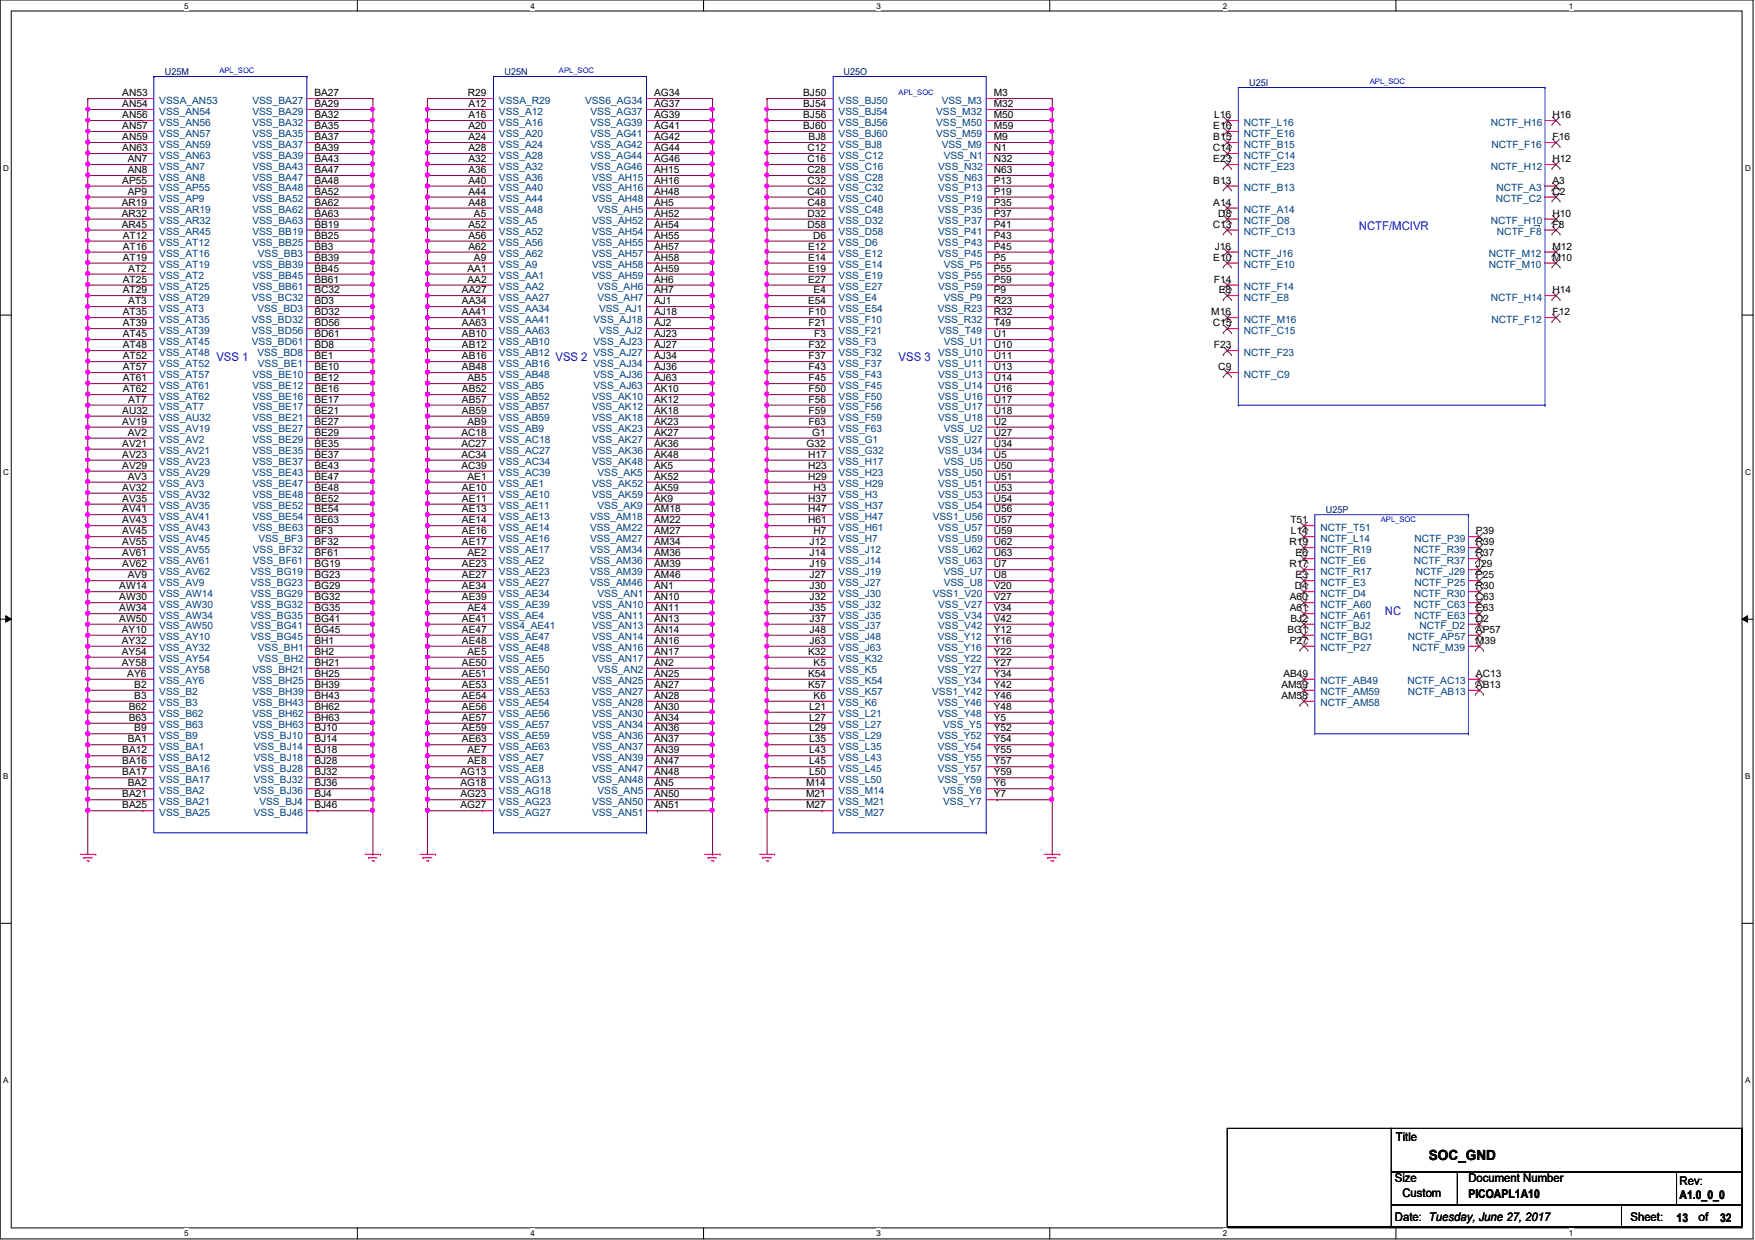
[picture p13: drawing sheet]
<svg xmlns="http://www.w3.org/2000/svg" width="297mm" height="210mm" viewBox="0 0 297 210" stroke-linecap="round" stroke-linejoin="round" font-family="sans-serif">
<defs><g id="words">
<text font-size="2.4" x="241.8" y="196.3">SOC_GND</text>
<g font-size="2" fill="#00f">
<text x="230" y="38.9">NCTF/MCIVR</text>
<text x="36.6" y="61.1">VSS 1</text>
<text x="94" y="61.1">VSS 2</text>
<text x="152.1" y="61.1">VSS 3</text>
<text x="234.4" y="104.1">NC</text>
</g>
<g font-size="2">
<text x="236.3" y="193.1">Title</text>
<text x="236.1" y="200.2">Size</text>
<text x="237.4" y="202.6">Custom</text>
<text x="248.5" y="200.2">Document Number</text>
<text x="248.5" y="202.8">PICOAPL1A10</text>
<text x="284.3" y="200.6">Rev:</text>
<text x="284.3" y="202.9">A1.0_0_0</text>
<text x="236.1" y="206.7">Date: Tuesday, June 27, 2017</text>
<text x="276" y="206.7">Sheet:</text>
<text x="283.8" y="206.8">13</text>
<text x="287.5" y="206.7">of</text>
<text x="291.1" y="206.8">32</text>
</g>
<g font-size="1.7">
<text x="20.7" y="16.3">AN53</text>
<text x="53.2" y="16.3">BA27</text>
<text x="79.2" y="16.3">R29</text>
<text x="110.7" y="16.3">AG34</text>
<text x="135.9" y="16.3">BJ50</text>
<text x="168.2" y="16.3">M3</text>
<text x="20.7" y="18.1">AN54</text>
<text x="20.7" y="20">AN56</text>
<text x="20.7" y="21.8">AN57</text>
<text x="20.7" y="23.7">AN59</text>
<text x="53.2" y="18.1">BA29</text>
<text x="53.2" y="20">BA32</text>
<text x="53.2" y="21.8">BA35</text>
<text x="53.2" y="23.7">BA37</text>
<text x="79.3" y="18.1">A12</text>
<text x="79.3" y="20">A16</text>
<text x="79.3" y="21.8">A20</text>
<text x="79.3" y="23.7">A24</text>
<text x="110.7" y="18.1">AG37</text>
<text x="110.7" y="20">AG39</text>
<text x="110.7" y="21.8">AG41</text>
<text x="110.7" y="23.7">AG42</text>
<text x="135.9" y="18.1">BJ54</text>
<text x="135.9" y="20">BJ56</text>
<text x="135.9" y="21.8">BJ60</text>
<text x="136.9" y="23.7">BJ8</text>
<text x="168.2" y="18.1">M32</text>
<text x="168.2" y="20">M50</text>
<text x="168.2" y="21.8">M59</text>
<text x="168.2" y="23.7">M9</text>
<text x="205.4" y="21.8">E16</text>
<text x="205.4" y="23.7">B15</text>
<text x="205.5" y="20">L16</text>
<text x="262.8" y="20">H16</text>
<text x="262.8" y="23.7">F16</text>
<text x="20.7" y="25.6">AN63</text>
<text x="21.6" y="27.4">AN7</text>
<text x="21.6" y="29.3">AN8</text>
<text x="53.2" y="25.6">BA39</text>
<text x="53.2" y="27.4">BA43</text>
<text x="53.2" y="29.3">BA47</text>
<text x="79.3" y="25.6">A28</text>
<text x="79.3" y="27.4">A32</text>
<text x="79.3" y="29.3">A36</text>
<text x="110.7" y="25.6">AG44</text>
<text x="110.7" y="27.4">AG46</text>
<text x="110.7" y="29.3">AH15</text>
<text x="136.7" y="25.6">C12</text>
<text x="136.7" y="27.4">C16</text>
<text x="136.7" y="29.3">C28</text>
<text x="168.2" y="25.6">N1</text>
<text x="168.2" y="27.4">N32</text>
<text x="168.2" y="29.3">N63</text>
<text x="205.3" y="25.6">C14</text>
<text x="205.4" y="27.4">E23</text>
<text x="262.8" y="27.4">H12</text>
<text x="20.6" y="34.8">AR19</text>
<text x="20.7" y="31.1">AP55</text>
<text x="21.6" y="32.9">AP9</text>
<text x="53.2" y="31.1">BA48</text>
<text x="53.2" y="32.9">BA52</text>
<text x="53.2" y="34.8">BA62</text>
<text x="79.3" y="31.1">A40</text>
<text x="79.3" y="32.9">A44</text>
<text x="79.3" y="34.8">A48</text>
<text x="110.7" y="31.1">AH16</text>
<text x="110.7" y="32.9">AH48</text>
<text x="110.7" y="34.8">AH5</text>
<text x="136.7" y="31.1">C32</text>
<text x="136.7" y="32.9">C40</text>
<text x="136.7" y="34.8">C48</text>
<text x="168.2" y="31.1">P13</text>
<text x="168.2" y="32.9">P19</text>
<text x="168.2" y="34.8">P35</text>
<text x="205.4" y="34.8">A14</text>
<text x="205.4" y="31.1">B13</text>
<text x="262.8" y="31.1">A3</text>
<text x="262.8" y="32.9">C2</text>
<text x="20.6" y="36.7">AR32</text>
<text x="20.6" y="38.5">AR45</text>
<text x="20.8" y="40.4">AT12</text>
<text x="53.2" y="36.7">BA63</text>
<text x="53.2" y="38.5">BB19</text>
<text x="53.2" y="40.4">BB25</text>
<text x="79.3" y="38.5">A52</text>
<text x="79.3" y="40.4">A56</text>
<text x="80.2" y="36.7">A5</text>
<text x="110.7" y="36.7">AH52</text>
<text x="110.7" y="38.5">AH54</text>
<text x="110.7" y="40.4">AH55</text>
<text x="136.7" y="36.7">D32</text>
<text x="136.7" y="38.5">D58</text>
<text x="137.6" y="40.4">D6</text>
<text x="168.2" y="36.7">P37</text>
<text x="168.2" y="38.5">P41</text>
<text x="168.2" y="40.4">P43</text>
<text x="205.3" y="38.5">C13</text>
<text x="206.2" y="36.7">D8</text>
<text x="262.8" y="36.7">H10</text>
<text x="262.8" y="38.5">F8</text>
<text x="20.8" y="42.2">AT16</text>
<text x="20.8" y="44.1">AT19</text>
<text x="20.8" y="47.8">AT25</text>
<text x="21.7" y="46">AT2</text>
<text x="53.2" y="42.2">BB3</text>
<text x="53.2" y="44.1">BB39</text>
<text x="53.2" y="46">BB45</text>
<text x="53.2" y="47.8">BB61</text>
<text x="79.1" y="46">AA1</text>
<text x="79.1" y="47.8">AA2</text>
<text x="79.3" y="42.2">A62</text>
<text x="80.2" y="44.1">A9</text>
<text x="110.7" y="42.2">AH57</text>
<text x="110.7" y="44.1">AH58</text>
<text x="110.7" y="46">AH59</text>
<text x="110.7" y="47.8">AH6</text>
<text x="136.8" y="42.2">E12</text>
<text x="136.8" y="44.1">E14</text>
<text x="136.8" y="46">E19</text>
<text x="136.8" y="47.8">E27</text>
<text x="168.2" y="42.2">P45</text>
<text x="168.2" y="44.1">P5</text>
<text x="168.2" y="46">P55</text>
<text x="168.2" y="47.8">P59</text>
<text x="205.4" y="44.1">E10</text>
<text x="205.4" y="47.8">F14</text>
<text x="205.6" y="42.2">J16</text>
<text x="262.8" y="42.2">M12</text>
<text x="262.8" y="44.1">M10</text>
<text x="20.8" y="49.6">AT29</text>
<text x="20.8" y="53.3">AT35</text>
<text x="21.7" y="51.5">AT3</text>
<text x="53.2" y="49.6">BC32</text>
<text x="53.2" y="51.5">BD3</text>
<text x="53.2" y="53.3">BD32</text>
<text x="78.2" y="49.6">AA27</text>
<text x="78.2" y="51.5">AA34</text>
<text x="78.2" y="53.3">AA41</text>
<text x="110.7" y="49.6">AH7</text>
<text x="110.7" y="51.5">AJ1</text>
<text x="110.7" y="53.3">AJ18</text>
<text x="136.8" y="51.5">E54</text>
<text x="136.9" y="53.3">F10</text>
<text x="137.7" y="49.6">E4</text>
<text x="168.2" y="49.6">P9</text>
<text x="168.2" y="51.5">R23</text>
<text x="168.2" y="53.3">R32</text>
<text x="205" y="53.3">M16</text>
<text x="206.3" y="49.6">E8</text>
<text x="262.8" y="53.3">F12</text>
<text x="262.8" y="49.6">H14</text>
<text x="20.8" y="55.2">AT39</text>
<text x="20.8" y="57.1">AT45</text>
<text x="20.8" y="58.9">AT48</text>
<text x="53.2" y="55.2">BD56</text>
<text x="53.2" y="57.1">BD61</text>
<text x="53.2" y="58.9">BD8</text>
<text x="78.2" y="55.2">AA63</text>
<text x="78.2" y="57.1">AB10</text>
<text x="78.2" y="58.9">AB12</text>
<text x="110.7" y="55.2">AJ2</text>
<text x="110.7" y="57.1">AJ23</text>
<text x="110.7" y="58.9">AJ27</text>
<text x="136.9" y="55.2">F21</text>
<text x="136.9" y="58.9">F32</text>
<text x="137.8" y="57.1">F3</text>
<text x="168.2" y="55.2">T49</text>
<text x="168.2" y="57.1">U1</text>
<text x="168.2" y="58.9">U10</text>
<text x="205.3" y="55.2">C15</text>
<text x="205.4" y="58.9">F23</text>
<text x="20.8" y="60.8">AT52</text>
<text x="20.8" y="62.7">AT57</text>
<text x="20.8" y="64.5">AT61</text>
<text x="53.2" y="60.8">BE1</text>
<text x="53.2" y="62.7">BE10</text>
<text x="53.2" y="64.5">BE12</text>
<text x="78.2" y="60.8">AB16</text>
<text x="78.2" y="62.7">AB48</text>
<text x="79.1" y="64.5">AB5</text>
<text x="110.7" y="60.8">AJ34</text>
<text x="110.7" y="62.7">AJ36</text>
<text x="110.7" y="64.5">AJ63</text>
<text x="136.9" y="60.8">F37</text>
<text x="136.9" y="62.7">F43</text>
<text x="136.9" y="64.5">F45</text>
<text x="168.2" y="60.8">U11</text>
<text x="168.2" y="62.7">U13</text>
<text x="168.2" y="64.5">U14</text>
<text x="206.2" y="62.7">C9</text>
<text x="20.7" y="70">AU32</text>
<text x="20.7" y="71.9">AV19</text>
<text x="20.8" y="66.4">AT62</text>
<text x="21.7" y="68.2">AT7</text>
<text x="53.2" y="66.4">BE16</text>
<text x="53.2" y="68.2">BE17</text>
<text x="53.2" y="70">BE21</text>
<text x="53.2" y="71.9">BE27</text>
<text x="78.2" y="66.4">AB52</text>
<text x="78.2" y="68.2">AB57</text>
<text x="78.2" y="70">AB59</text>
<text x="79.1" y="71.9">AB9</text>
<text x="110.7" y="66.4">AK10</text>
<text x="110.7" y="68.2">AK12</text>
<text x="110.7" y="70">AK18</text>
<text x="110.7" y="71.9">AK23</text>
<text x="136.9" y="66.4">F50</text>
<text x="136.9" y="68.2">F56</text>
<text x="136.9" y="70">F59</text>
<text x="136.9" y="71.9">F63</text>
<text x="168.2" y="66.4">U16</text>
<text x="168.2" y="68.2">U17</text>
<text x="168.2" y="70">U18</text>
<text x="168.2" y="71.9">U2</text>
<text x="20.7" y="75.6">AV21</text>
<text x="20.7" y="77.5">AV23</text>
<text x="21.6" y="73.7">AV2</text>
<text x="53.2" y="73.7">BE29</text>
<text x="53.2" y="75.6">BE35</text>
<text x="53.2" y="77.5">BE37</text>
<text x="78.1" y="73.7">AC18</text>
<text x="78.1" y="75.6">AC27</text>
<text x="78.1" y="77.5">AC34</text>
<text x="110.7" y="73.7">AK27</text>
<text x="110.7" y="75.6">AK36</text>
<text x="110.7" y="77.5">AK48</text>
<text x="136.5" y="75.6">G32</text>
<text x="136.8" y="77.5">H17</text>
<text x="137.5" y="73.7">G1</text>
<text x="168.2" y="73.7">U27</text>
<text x="168.2" y="75.6">U34</text>
<text x="168.2" y="77.5">U5</text>
<text x="20.7" y="79.3">AV29</text>
<text x="20.7" y="83.1">AV32</text>
<text x="21.6" y="81.2">AV3</text>
<text x="53.2" y="79.3">BE43</text>
<text x="53.2" y="81.2">BE47</text>
<text x="53.2" y="83.1">BE48</text>
<text x="78.1" y="79.3">AC39</text>
<text x="78.2" y="83.1">AE10</text>
<text x="79.1" y="81.2">AE1</text>
<text x="110.7" y="79.3">AK5</text>
<text x="110.7" y="81.2">AK52</text>
<text x="110.7" y="83.1">AK59</text>
<text x="136.8" y="79.3">H23</text>
<text x="136.8" y="81.2">H29</text>
<text x="137.7" y="83.1">H3</text>
<text x="168.2" y="79.3">U50</text>
<text x="168.2" y="81.2">U51</text>
<text x="168.2" y="83.1">U53</text>
<text x="20.7" y="84.9">AV35</text>
<text x="20.7" y="86.7">AV41</text>
<text x="20.7" y="88.6">AV43</text>
<text x="53.2" y="84.9">BE52</text>
<text x="53.2" y="86.7">BE54</text>
<text x="53.2" y="88.6">BE63</text>
<text x="78.2" y="84.9">AE11</text>
<text x="78.2" y="86.7">AE13</text>
<text x="78.2" y="88.6">AE14</text>
<text x="110.7" y="84.9">AK9</text>
<text x="110.7" y="86.7">AM18</text>
<text x="110.7" y="88.6">AM22</text>
<text x="136.8" y="84.9">H37</text>
<text x="136.8" y="86.7">H47</text>
<text x="136.8" y="88.6">H61</text>
<text x="168.2" y="84.9">U54</text>
<text x="168.2" y="86.7">U56</text>
<text x="168.2" y="88.6">U57</text>
<text x="218.4" y="88.6">T51</text>
<text x="20.7" y="90.4">AV45</text>
<text x="20.7" y="92.3">AV55</text>
<text x="20.7" y="94.1">AV61</text>
<text x="53.2" y="90.4">BF3</text>
<text x="53.2" y="92.3">BF32</text>
<text x="53.2" y="94.1">BF61</text>
<text x="78.2" y="90.4">AE16</text>
<text x="78.2" y="92.3">AE17</text>
<text x="79.1" y="94.1">AE2</text>
<text x="110.7" y="90.4">AM27</text>
<text x="110.7" y="92.3">AM34</text>
<text x="110.7" y="94.1">AM36</text>
<text x="137" y="92.3">J12</text>
<text x="137" y="94.1">J14</text>
<text x="137.7" y="90.4">H7</text>
<text x="168.2" y="90.4">U59</text>
<text x="168.2" y="92.3">U62</text>
<text x="168.2" y="94.1">U63</text>
<text x="218.2" y="92.3">R19</text>
<text x="218.5" y="90.4">L14</text>
<text x="219.2" y="94.1">E6</text>
<text x="249.8" y="90.4">P39</text>
<text x="249.8" y="92.3">R39</text>
<text x="249.8" y="94.1">R37</text>
<text x="20.2" y="99.7">AW14</text>
<text x="20.2" y="101.6">AW30</text>
<text x="20.7" y="96">AV62</text>
<text x="21.6" y="97.9">AV9</text>
<text x="53.2" y="96">BG19</text>
<text x="53.2" y="97.9">BG23</text>
<text x="53.2" y="99.7">BG29</text>
<text x="53.2" y="101.6">BG32</text>
<text x="78.2" y="96">AE23</text>
<text x="78.2" y="97.9">AE27</text>
<text x="78.2" y="99.7">AE34</text>
<text x="78.2" y="101.6">AE39</text>
<text x="110.7" y="96">AM39</text>
<text x="110.7" y="97.9">AM46</text>
<text x="110.7" y="99.7">AN1</text>
<text x="110.7" y="101.6">AN10</text>
<text x="137" y="96">J19</text>
<text x="137" y="97.9">J27</text>
<text x="137" y="99.7">J30</text>
<text x="137" y="101.6">J32</text>
<text x="168.2" y="96">U7</text>
<text x="168.2" y="97.9">U8</text>
<text x="168.2" y="99.7">V20</text>
<text x="168.2" y="101.6">V27</text>
<text x="218.2" y="96">R17</text>
<text x="218.3" y="101.6">A60</text>
<text x="219.2" y="99.7">D4</text>
<text x="219.2" y="97.9">E3</text>
<text x="249.8" y="101.6">C63</text>
<text x="249.8" y="96">J29</text>
<text x="249.8" y="97.9">P25</text>
<text x="249.8" y="99.7">R30</text>
<text x="20.2" y="103.5">AW34</text>
<text x="20.2" y="105.2">AW50</text>
<text x="20.6" y="107.1">AY10</text>
<text x="53.2" y="103.5">BG35</text>
<text x="53.2" y="105.2">BG41</text>
<text x="53.2" y="107.1">BG45</text>
<text x="78.2" y="105.2">AE41</text>
<text x="78.2" y="107.1">AE47</text>
<text x="79.1" y="103.5">AE4</text>
<text x="110.7" y="103.5">AN11</text>
<text x="110.7" y="105.2">AN13</text>
<text x="110.7" y="107.1">AN14</text>
<text x="137" y="103.5">J35</text>
<text x="137" y="105.2">J37</text>
<text x="137" y="107.1">J48</text>
<text x="168.2" y="103.5">V34</text>
<text x="168.2" y="105.2">V42</text>
<text x="168.2" y="107.1">Y12</text>
<text x="217.9" y="107.1">BG1</text>
<text x="218.3" y="103.5">A61</text>
<text x="218.4" y="105.2">BJ2</text>
<text x="249.8" y="105.2">D2</text>
<text x="249.8" y="107.1">AP57</text>
<text x="249.8" y="103.5">E63</text>
<text x="20.6" y="109">AY32</text>
<text x="20.6" y="110.8">AY54</text>
<text x="20.6" y="112.7">AY58</text>
<text x="53.2" y="109">BH1</text>
<text x="53.2" y="110.8">BH2</text>
<text x="53.2" y="112.7">BH21</text>
<text x="78.2" y="109">AE48</text>
<text x="78.2" y="112.7">AE50</text>
<text x="79.1" y="110.8">AE5</text>
<text x="110.7" y="109">AN16</text>
<text x="110.7" y="110.8">AN17</text>
<text x="110.7" y="112.7">AN2</text>
<text x="136.8" y="110.8">K32</text>
<text x="137" y="109">J63</text>
<text x="137.7" y="112.7">K5</text>
<text x="168.2" y="109">Y16</text>
<text x="168.2" y="110.8">Y22</text>
<text x="168.2" y="112.7">Y27</text>
<text x="218.3" y="109">P27</text>
<text x="249.8" y="109">M39</text>
<text x="21.5" y="114.6">AY6</text>
<text x="22.7" y="116.4">B2</text>
<text x="22.7" y="118.3">B3</text>
<text x="53.2" y="114.6">BH25</text>
<text x="53.2" y="116.4">BH39</text>
<text x="53.2" y="118.3">BH43</text>
<text x="78.2" y="114.6">AE51</text>
<text x="78.2" y="116.4">AE53</text>
<text x="78.2" y="118.3">AE54</text>
<text x="110.7" y="114.6">AN25</text>
<text x="110.7" y="116.4">AN27</text>
<text x="110.7" y="118.3">AN28</text>
<text x="136.8" y="114.6">K54</text>
<text x="136.8" y="116.4">K57</text>
<text x="137.7" y="118.3">K6</text>
<text x="168.2" y="114.6">Y34</text>
<text x="168.2" y="116.4">Y42</text>
<text x="168.2" y="118.3">Y46</text>
<text x="216.9" y="118.3">AM58</text>
<text x="216.9" y="116.4">AM59</text>
<text x="217.2" y="114.6">AB49</text>
<text x="249.8" y="116.4">AB13</text>
<text x="249.8" y="114.6">AC13</text>
<text x="21.6" y="125.6">BA1</text>
<text x="21.8" y="120.1">B62</text>
<text x="21.8" y="122">B63</text>
<text x="22.7" y="123.8">B9</text>
<text x="53.2" y="120.1">BH62</text>
<text x="53.2" y="122">BH63</text>
<text x="53.2" y="123.8">BJ10</text>
<text x="53.2" y="125.6">BJ14</text>
<text x="78.2" y="120.1">AE56</text>
<text x="78.2" y="122">AE57</text>
<text x="78.2" y="123.8">AE59</text>
<text x="78.2" y="125.6">AE63</text>
<text x="110.7" y="120.1">AN30</text>
<text x="110.7" y="122">AN34</text>
<text x="110.7" y="123.8">AN36</text>
<text x="110.7" y="125.6">AN37</text>
<text x="136.9" y="120.1">L21</text>
<text x="136.9" y="122">L27</text>
<text x="136.9" y="123.8">L29</text>
<text x="136.9" y="125.6">L35</text>
<text x="168.2" y="120.1">Y48</text>
<text x="168.2" y="122">Y5</text>
<text x="168.2" y="123.8">Y52</text>
<text x="168.2" y="125.6">Y54</text>
<text x="20.7" y="127.5">BA12</text>
<text x="20.7" y="129.4">BA16</text>
<text x="20.7" y="131.2">BA17</text>
<text x="53.2" y="127.5">BJ18</text>
<text x="53.2" y="129.4">BJ28</text>
<text x="53.2" y="131.2">BJ32</text>
<text x="77.9" y="131.2">AG13</text>
<text x="79.1" y="127.5">AE7</text>
<text x="79.1" y="129.4">AE8</text>
<text x="110.7" y="127.5">AN39</text>
<text x="110.7" y="129.4">AN47</text>
<text x="110.7" y="131.2">AN48</text>
<text x="136.9" y="127.5">L43</text>
<text x="136.9" y="129.4">L45</text>
<text x="136.9" y="131.2">L50</text>
<text x="168.2" y="127.5">Y55</text>
<text x="168.2" y="129.4">Y57</text>
<text x="168.2" y="131.2">Y59</text>
<text x="20.7" y="135">BA21</text>
<text x="20.7" y="136.8">BA25</text>
<text x="21.6" y="133.1">BA2</text>
<text x="53.2" y="133.1">BJ36</text>
<text x="53.2" y="135">BJ4</text>
<text x="53.2" y="136.8">BJ46</text>
<text x="77.9" y="133.1">AG18</text>
<text x="77.9" y="135">AG23</text>
<text x="77.9" y="136.8">AG27</text>
<text x="110.7" y="133.1">AN5</text>
<text x="110.7" y="135">AN50</text>
<text x="110.7" y="136.8">AN51</text>
<text x="136.4" y="133.1">M14</text>
<text x="136.4" y="135">M21</text>
<text x="136.4" y="136.8">M27</text>
<text x="168.2" y="133.1">Y6</text>
<text x="168.2" y="135">Y7</text>
</g>
<g font-size="1.7" fill="#004080">
<text x="27" y="17.5">VSSA_AN53</text>
<text x="42.7" y="17.5">VSS_BA27</text>
<text x="84.5" y="17.5">VSSA_R29</text>
<text x="99" y="17.5">VSS6_AG34</text>
<text x="141.9" y="17.5">VSS_BJ50</text>
<text x="159.4" y="17.5">VSS_M3</text>
<text x="27" y="19.4">VSS_AN54</text>
<text x="27" y="21.3">VSS_AN56</text>
<text x="27" y="23.1">VSS_AN57</text>
<text x="42.7" y="19.4">VSS_BA29</text>
<text x="42.7" y="21.3">VSS_BA32</text>
<text x="42.7" y="23.1">VSS_BA35</text>
<text x="84.5" y="19.4">VSS_A12</text>
<text x="84.5" y="21.3">VSS_A16</text>
<text x="84.5" y="23.1">VSS_A20</text>
<text x="99.9" y="19.4">VSS_AG37</text>
<text x="99.9" y="21.3">VSS_AG39</text>
<text x="99.9" y="23.1">VSS_AG41</text>
<text x="141.9" y="19.4">VSS_BJ54</text>
<text x="141.9" y="21.3">VSS_BJ56</text>
<text x="141.9" y="23.1">VSS_BJ60</text>
<text x="158.5" y="19.4">VSS_M32</text>
<text x="158.5" y="21.3">VSS_M50</text>
<text x="158.5" y="23.1">VSS_M59</text>
<text x="210.5" y="21.3">NCTF_L16</text>
<text x="210.5" y="23.1">NCTF_E16</text>
<text x="252.3" y="21.3">NCTF_H16</text>
<text x="27" y="25">VSS_AN59</text>
<text x="27" y="26.8">VSS_AN63</text>
<text x="27" y="28.7">VSS_AN7</text>
<text x="42.7" y="25">VSS_BA37</text>
<text x="42.7" y="26.8">VSS_BA39</text>
<text x="42.7" y="28.7">VSS_BA43</text>
<text x="84.5" y="25">VSS_A24</text>
<text x="84.5" y="26.8">VSS_A28</text>
<text x="84.5" y="28.7">VSS_A32</text>
<text x="99.9" y="25">VSS_AG42</text>
<text x="99.9" y="26.8">VSS_AG44</text>
<text x="99.9" y="28.7">VSS_AG46</text>
<text x="141.9" y="25">VSS_BJ8</text>
<text x="141.9" y="26.8">VSS_C12</text>
<text x="141.9" y="28.7">VSS_C16</text>
<text x="158.8" y="28.7">VSS_N32</text>
<text x="159.4" y="25">VSS_M9</text>
<text x="159.7" y="26.8">VSS_N1</text>
<text x="210.5" y="25">NCTF_B15</text>
<text x="210.5" y="26.8">NCTF_C14</text>
<text x="210.5" y="28.7">NCTF_E23</text>
<text x="252.3" y="28.7">NCTF_H12</text>
<text x="252.4" y="25">NCTF_F16</text>
<text x="27" y="30.6">VSS_AN8</text>
<text x="27" y="32.3">VSS_AP55</text>
<text x="27" y="34.2">VSS_AP9</text>
<text x="42.7" y="30.6">VSS_BA47</text>
<text x="42.7" y="32.3">VSS_BA48</text>
<text x="42.7" y="34.2">VSS_BA52</text>
<text x="84.5" y="30.6">VSS_A36</text>
<text x="84.5" y="32.3">VSS_A40</text>
<text x="84.5" y="34.2">VSS_A44</text>
<text x="100.2" y="30.6">VSS_AH15</text>
<text x="100.2" y="32.3">VSS_AH16</text>
<text x="100.2" y="34.2">VSS_AH48</text>
<text x="141.9" y="30.6">VSS_C28</text>
<text x="141.9" y="32.3">VSS_C32</text>
<text x="141.9" y="34.2">VSS_C40</text>
<text x="158.8" y="30.6">VSS_N63</text>
<text x="158.8" y="32.3">VSS_P13</text>
<text x="158.8" y="34.2">VSS_P19</text>
<text x="210.5" y="32.3">NCTF_B13</text>
<text x="253.2" y="34.2">NCTF_C2</text>
<text x="253.3" y="32.3">NCTF_A3</text>
<text x="27" y="36.1">VSS_AR19</text>
<text x="27" y="37.9">VSS_AR32</text>
<text x="27" y="39.8">VSS_AR45</text>
<text x="27" y="41.7">VSS_AT12</text>
<text x="42.7" y="36.1">VSS_BA62</text>
<text x="42.7" y="37.9">VSS_BA63</text>
<text x="42.7" y="39.8">VSS_BB19</text>
<text x="42.7" y="41.7">VSS_BB25</text>
<text x="84.5" y="36.1">VSS_A48</text>
<text x="84.5" y="39.8">VSS_A52</text>
<text x="84.5" y="41.7">VSS_A56</text>
<text x="84.5" y="37.9">VSS_A5</text>
<text x="100.2" y="37.9">VSS_AH52</text>
<text x="100.2" y="39.8">VSS_AH54</text>
<text x="100.2" y="41.7">VSS_AH55</text>
<text x="101.1" y="36.1">VSS_AH5</text>
<text x="141.9" y="36.1">VSS_C48</text>
<text x="141.9" y="37.9">VSS_D32</text>
<text x="141.9" y="39.8">VSS_D58</text>
<text x="141.9" y="41.7">VSS_D6</text>
<text x="158.8" y="36.1">VSS_P35</text>
<text x="158.8" y="37.9">VSS_P37</text>
<text x="158.8" y="39.8">VSS_P41</text>
<text x="158.8" y="41.7">VSS_P43</text>
<text x="210.5" y="36.1">NCTF_A14</text>
<text x="210.5" y="37.9">NCTF_D8</text>
<text x="210.5" y="39.8">NCTF_C13</text>
<text x="252.3" y="37.9">NCTF_H10</text>
<text x="253.4" y="39.8">NCTF_F8</text>
<text x="27" y="43.5">VSS_AT16</text>
<text x="27" y="45.4">VSS_AT19</text>
<text x="27" y="47.2">VSS_AT2</text>
<text x="42.7" y="45.4">VSS_BB39</text>
<text x="42.7" y="47.2">VSS_BB45</text>
<text x="43.6" y="43.5">VSS_BB3</text>
<text x="84.5" y="43.5">VSS_A62</text>
<text x="84.5" y="45.4">VSS_A9</text>
<text x="84.5" y="47.2">VSS_AA1</text>
<text x="100.2" y="43.5">VSS_AH57</text>
<text x="100.2" y="45.4">VSS_AH58</text>
<text x="100.2" y="47.2">VSS_AH59</text>
<text x="141.9" y="43.5">VSS_E12</text>
<text x="141.9" y="45.4">VSS_E14</text>
<text x="141.9" y="47.2">VSS_E19</text>
<text x="158.8" y="43.5">VSS_P45</text>
<text x="158.8" y="47.2">VSS_P55</text>
<text x="159.7" y="45.4">VSS_P5</text>
<text x="210.5" y="43.5">NCTF_J16</text>
<text x="210.5" y="45.4">NCTF_E10</text>
<text x="252" y="43.5">NCTF_M12</text>
<text x="252" y="45.4">NCTF_M10</text>
<text x="27" y="49.1">VSS_AT25</text>
<text x="27" y="50.9">VSS_AT29</text>
<text x="27" y="52.7">VSS_AT3</text>
<text x="42.6" y="50.9">VSS_BC32</text>
<text x="42.7" y="49.1">VSS_BB61</text>
<text x="43.6" y="52.7">VSS_BD3</text>
<text x="84.5" y="49.1">VSS_AA2</text>
<text x="84.5" y="50.9">VSS_AA27</text>
<text x="84.5" y="52.7">VSS_AA34</text>
<text x="101.1" y="49.1">VSS_AH6</text>
<text x="101.1" y="50.9">VSS_AH7</text>
<text x="101.4" y="52.7">VSS_AJ1</text>
<text x="141.9" y="49.1">VSS_E27</text>
<text x="141.9" y="50.9">VSS_E4</text>
<text x="141.9" y="52.7">VSS_E54</text>
<text x="158.7" y="52.7">VSS_R23</text>
<text x="158.8" y="49.1">VSS_P59</text>
<text x="159.7" y="50.9">VSS_P9</text>
<text x="210.5" y="49.1">NCTF_F14</text>
<text x="210.5" y="50.9">NCTF_E8</text>
<text x="252.3" y="50.9">NCTF_H14</text>
<text x="27" y="54.6">VSS_AT35</text>
<text x="27" y="56.5">VSS_AT39</text>
<text x="27" y="58.3">VSS_AT45</text>
<text x="42.6" y="54.6">VSS_BD32</text>
<text x="42.6" y="56.5">VSS_BD56</text>
<text x="42.6" y="58.3">VSS_BD61</text>
<text x="84.5" y="54.6">VSS_AA41</text>
<text x="84.5" y="56.5">VSS_AA63</text>
<text x="84.5" y="58.3">VSS_AB10</text>
<text x="100.5" y="54.6">VSS_AJ18</text>
<text x="100.5" y="58.3">VSS_AJ23</text>
<text x="101.4" y="56.5">VSS_AJ2</text>
<text x="141.9" y="54.6">VSS_F10</text>
<text x="141.9" y="56.5">VSS_F21</text>
<text x="141.9" y="58.3">VSS_F3</text>
<text x="158.7" y="54.6">VSS_R32</text>
<text x="158.9" y="56.5">VSS_T49</text>
<text x="159.7" y="58.3">VSS_U1</text>
<text x="210.5" y="54.6">NCTF_M16</text>
<text x="210.5" y="56.5">NCTF_C15</text>
<text x="252.4" y="54.6">NCTF_F12</text>
<text x="27" y="60.2">VSS_AT48</text>
<text x="27" y="62.1">VSS_AT52</text>
<text x="27" y="63.9">VSS_AT57</text>
<text x="27" y="65.8">VSS_AT61</text>
<text x="42.7" y="63.9">VSS_BE10</text>
<text x="42.7" y="65.8">VSS_BE12</text>
<text x="43.6" y="60.2">VSS_BD8</text>
<text x="43.6" y="62.1">VSS_BE1</text>
<text x="84.5" y="60.2">VSS_AB12</text>
<text x="84.5" y="62.1">VSS_AB16</text>
<text x="84.5" y="63.9">VSS_AB48</text>
<text x="84.5" y="65.8">VSS_AB5</text>
<text x="100.5" y="60.2">VSS_AJ27</text>
<text x="100.5" y="62.1">VSS_AJ34</text>
<text x="100.5" y="63.9">VSS_AJ36</text>
<text x="100.5" y="65.8">VSS_AJ63</text>
<text x="141.9" y="60.2">VSS_F32</text>
<text x="141.9" y="62.1">VSS_F37</text>
<text x="141.9" y="63.9">VSS_F43</text>
<text x="141.9" y="65.8">VSS_F45</text>
<text x="158.8" y="60.2">VSS_U10</text>
<text x="158.8" y="62.1">VSS_U11</text>
<text x="158.8" y="63.9">VSS_U13</text>
<text x="158.8" y="65.8">VSS_U14</text>
<text x="210.5" y="63.9">NCTF_C9</text>
<text x="210.5" y="60.2">NCTF_F23</text>
<text x="27" y="67.6">VSS_AT62</text>
<text x="27" y="69.4">VSS_AT7</text>
<text x="27" y="71.3">VSS_AU32</text>
<text x="42.7" y="67.6">VSS_BE16</text>
<text x="42.7" y="69.4">VSS_BE17</text>
<text x="42.7" y="71.3">VSS_BE21</text>
<text x="84.5" y="67.6">VSS_AB52</text>
<text x="84.5" y="69.4">VSS_AB57</text>
<text x="84.5" y="71.3">VSS_AB59</text>
<text x="100.2" y="67.6">VSS_AK10</text>
<text x="100.2" y="69.4">VSS_AK12</text>
<text x="100.2" y="71.3">VSS_AK18</text>
<text x="141.9" y="67.6">VSS_F50</text>
<text x="141.9" y="69.4">VSS_F56</text>
<text x="141.9" y="71.3">VSS_F59</text>
<text x="158.8" y="67.6">VSS_U16</text>
<text x="158.8" y="69.4">VSS_U17</text>
<text x="158.8" y="71.3">VSS_U18</text>
<text x="27" y="73.2">VSS_AV19</text>
<text x="27" y="75">VSS_AV2</text>
<text x="27" y="76.9">VSS_AV21</text>
<text x="42.7" y="73.2">VSS_BE27</text>
<text x="42.7" y="75">VSS_BE29</text>
<text x="42.7" y="76.9">VSS_BE35</text>
<text x="84.5" y="73.2">VSS_AB9</text>
<text x="84.5" y="75">VSS_AC18</text>
<text x="84.5" y="76.9">VSS_AC27</text>
<text x="100.2" y="73.2">VSS_AK23</text>
<text x="100.2" y="75">VSS_AK27</text>
<text x="100.2" y="76.9">VSS_AK36</text>
<text x="141.9" y="73.2">VSS_F63</text>
<text x="141.9" y="75">VSS_G1</text>
<text x="141.9" y="76.9">VSS_G32</text>
<text x="158.8" y="75">VSS_U27</text>
<text x="158.8" y="76.9">VSS_U34</text>
<text x="159.7" y="73.2">VSS_U2</text>
<text x="27" y="78.7">VSS_AV23</text>
<text x="27" y="80.6">VSS_AV29</text>
<text x="27" y="82.5">VSS_AV3</text>
<text x="42.7" y="78.7">VSS_BE37</text>
<text x="42.7" y="80.6">VSS_BE43</text>
<text x="42.7" y="82.5">VSS_BE47</text>
<text x="84.5" y="78.7">VSS_AC34</text>
<text x="84.5" y="80.6">VSS_AC39</text>
<text x="84.5" y="82.5">VSS_AE1</text>
<text x="100.2" y="78.7">VSS_AK48</text>
<text x="100.2" y="82.5">VSS_AK52</text>
<text x="101.1" y="80.6">VSS_AK5</text>
<text x="141.9" y="78.7">VSS_H17</text>
<text x="141.9" y="80.6">VSS_H23</text>
<text x="141.9" y="82.5">VSS_H29</text>
<text x="158.8" y="80.6">VSS_U50</text>
<text x="158.8" y="82.5">VSS_U51</text>
<text x="159.7" y="78.7">VSS_U5</text>
<text x="27" y="84.3">VSS_AV32</text>
<text x="27" y="86.2">VSS_AV35</text>
<text x="27" y="88">VSS_AV41</text>
<text x="27" y="89.8">VSS_AV43</text>
<text x="42.7" y="84.3">VSS_BE48</text>
<text x="42.7" y="86.2">VSS_BE52</text>
<text x="42.7" y="88">VSS_BE54</text>
<text x="42.7" y="89.8">VSS_BE63</text>
<text x="84.5" y="84.3">VSS_AE10</text>
<text x="84.5" y="86.2">VSS_AE11</text>
<text x="84.5" y="88">VSS_AE13</text>
<text x="84.5" y="89.8">VSS_AE14</text>
<text x="99.9" y="88">VSS_AM18</text>
<text x="99.9" y="89.8">VSS_AM22</text>
<text x="100.2" y="84.3">VSS_AK59</text>
<text x="101.1" y="86.2">VSS_AK9</text>
<text x="141.9" y="84.3">VSS_H3</text>
<text x="141.9" y="86.2">VSS_H37</text>
<text x="141.9" y="88">VSS_H47</text>
<text x="141.9" y="89.8">VSS_H61</text>
<text x="157.9" y="88">VSS1_U56</text>
<text x="158.8" y="84.3">VSS_U53</text>
<text x="158.8" y="86.2">VSS_U54</text>
<text x="158.8" y="89.8">VSS_U57</text>
<text x="223.5" y="89.8">NCTF_T51</text>
<text x="27" y="91.7">VSS_AV45</text>
<text x="27" y="93.6">VSS_AV55</text>
<text x="27" y="95.4">VSS_AV61</text>
<text x="42.8" y="93.6">VSS_BF32</text>
<text x="42.8" y="95.4">VSS_BF61</text>
<text x="43.7" y="91.7">VSS_BF3</text>
<text x="84.5" y="91.7">VSS_AE16</text>
<text x="84.5" y="93.6">VSS_AE17</text>
<text x="84.5" y="95.4">VSS_AE2</text>
<text x="99.9" y="91.7">VSS_AM27</text>
<text x="99.9" y="93.6">VSS_AM34</text>
<text x="99.9" y="95.4">VSS_AM36</text>
<text x="141.9" y="91.7">VSS_H7</text>
<text x="141.9" y="93.6">VSS_J12</text>
<text x="141.9" y="95.4">VSS_J14</text>
<text x="158.8" y="91.7">VSS_U59</text>
<text x="158.8" y="93.6">VSS_U62</text>
<text x="158.8" y="95.4">VSS_U63</text>
<text x="223.5" y="91.7">NCTF_L14</text>
<text x="223.5" y="93.6">NCTF_R19</text>
<text x="223.5" y="95.4">NCTF_E6</text>
<text x="239.3" y="93.6">NCTF_R39</text>
<text x="239.3" y="95.4">NCTF_R37</text>
<text x="239.4" y="91.7">NCTF_P39</text>
<text x="27" y="97.3">VSS_AV62</text>
<text x="27" y="99.1">VSS_AV9</text>
<text x="27" y="101">VSS_AW14</text>
<text x="42.5" y="97.3">VSS_BG19</text>
<text x="42.5" y="99.1">VSS_BG23</text>
<text x="42.5" y="101">VSS_BG29</text>
<text x="84.5" y="97.3">VSS_AE23</text>
<text x="84.5" y="99.1">VSS_AE27</text>
<text x="84.5" y="101">VSS_AE34</text>
<text x="99.9" y="97.3">VSS_AM39</text>
<text x="99.9" y="99.1">VSS_AM46</text>
<text x="101.1" y="101">VSS_AN1</text>
<text x="141.9" y="97.3">VSS_J19</text>
<text x="141.9" y="99.1">VSS_J27</text>
<text x="141.9" y="101">VSS_J30</text>
<text x="157.9" y="101">VSS1_V20</text>
<text x="159.7" y="97.3">VSS_U7</text>
<text x="159.7" y="99.1">VSS_U8</text>
<text x="223.5" y="101">NCTF_D4</text>
<text x="223.5" y="99.1">NCTF_E3</text>
<text x="223.5" y="97.3">NCTF_R17</text>
<text x="239.3" y="101">NCTF_R30</text>
<text x="239.4" y="99.1">NCTF_P25</text>
<text x="239.6" y="97.3">NCTF_J29</text>
<text x="27" y="102.9">VSS_AW30</text>
<text x="27" y="104.7">VSS_AW34</text>
<text x="27" y="106.5">VSS_AW50</text>
<text x="42.5" y="102.9">VSS_BG32</text>
<text x="42.5" y="104.7">VSS_BG35</text>
<text x="42.5" y="106.5">VSS_BG41</text>
<text x="84.5" y="102.9">VSS_AE39</text>
<text x="84.5" y="104.7">VSS_AE4</text>
<text x="84.5" y="106.5">VSS4_AE41</text>
<text x="100.2" y="102.9">VSS_AN10</text>
<text x="100.2" y="104.7">VSS_AN11</text>
<text x="100.2" y="106.5">VSS_AN13</text>
<text x="141.9" y="102.9">VSS_J32</text>
<text x="141.9" y="104.7">VSS_J35</text>
<text x="141.9" y="106.5">VSS_J37</text>
<text x="158.8" y="102.9">VSS_V27</text>
<text x="158.8" y="104.7">VSS_V34</text>
<text x="158.8" y="106.5">VSS_V42</text>
<text x="223.5" y="102.9">NCTF_A60</text>
<text x="223.5" y="106.5">NCTF_BJ2</text>
<text x="223.5" y="104.7">NCTF_A61</text>
<text x="239.3" y="102.9">NCTF_C63</text>
<text x="239.4" y="104.7">NCTF_E63</text>
<text x="240.2" y="106.5">NCTF_D2</text>
<text x="27" y="108.4">VSS_AY10</text>
<text x="27" y="110.2">VSS_AY32</text>
<text x="27" y="112.1">VSS_AY54</text>
<text x="27" y="114">VSS_AY58</text>
<text x="42.5" y="108.4">VSS_BG45</text>
<text x="42.7" y="114">VSS_BH21</text>
<text x="43.6" y="110.2">VSS_BH1</text>
<text x="43.6" y="112.1">VSS_BH2</text>
<text x="84.5" y="108.4">VSS_AE47</text>
<text x="84.5" y="110.2">VSS_AE48</text>
<text x="84.5" y="112.1">VSS_AE5</text>
<text x="84.5" y="114">VSS_AE50</text>
<text x="100.2" y="108.4">VSS_AN14</text>
<text x="100.2" y="110.2">VSS_AN16</text>
<text x="100.2" y="112.1">VSS_AN17</text>
<text x="101.1" y="114">VSS_AN2</text>
<text x="141.9" y="108.4">VSS_J48</text>
<text x="141.9" y="110.2">VSS_J63</text>
<text x="141.9" y="112.1">VSS_K32</text>
<text x="141.9" y="114">VSS_K5</text>
<text x="158.7" y="108.4">VSS_Y12</text>
<text x="158.7" y="110.2">VSS_Y16</text>
<text x="158.7" y="112.1">VSS_Y22</text>
<text x="158.7" y="114">VSS_Y27</text>
<text x="223.5" y="108.4">NCTF_BG1</text>
<text x="223.5" y="110.2">NCTF_P27</text>
<text x="238.3" y="108.4">NCTF_AP57</text>
<text x="239.1" y="110.2">NCTF_M39</text>
<text x="27" y="115.8">VSS_AY6</text>
<text x="27" y="117.7">VSS_B2</text>
<text x="27" y="119.5">VSS_B3</text>
<text x="42.7" y="115.8">VSS_BH25</text>
<text x="42.7" y="117.7">VSS_BH39</text>
<text x="42.7" y="119.5">VSS_BH43</text>
<text x="84.5" y="115.8">VSS_AE51</text>
<text x="84.5" y="117.7">VSS_AE53</text>
<text x="84.5" y="119.5">VSS_AE54</text>
<text x="100.2" y="115.8">VSS_AN25</text>
<text x="100.2" y="117.7">VSS_AN27</text>
<text x="100.2" y="119.5">VSS_AN28</text>
<text x="141.9" y="115.8">VSS_K54</text>
<text x="141.9" y="117.7">VSS_K57</text>
<text x="141.9" y="119.5">VSS_K6</text>
<text x="157.8" y="117.7">VSS1_Y42</text>
<text x="158.7" y="115.8">VSS_Y34</text>
<text x="158.7" y="119.5">VSS_Y46</text>
<text x="223.5" y="119.5">NCTF_AM58</text>
<text x="223.5" y="117.7">NCTF_AM59</text>
<text x="223.5" y="115.8">NCTF_AB49</text>
<text x="238.2" y="115.8">NCTF_AC13</text>
<text x="238.3" y="117.7">NCTF_AB13</text>
<text x="27" y="121.4">VSS_B62</text>
<text x="27" y="125.1">VSS_B9</text>
<text x="27" y="123.3">VSS_B63</text>
<text x="42.7" y="121.4">VSS_BH62</text>
<text x="42.7" y="123.3">VSS_BH63</text>
<text x="43" y="125.1">VSS_BJ10</text>
<text x="84.5" y="121.4">VSS_AE56</text>
<text x="84.5" y="123.3">VSS_AE57</text>
<text x="84.5" y="125.1">VSS_AE59</text>
<text x="100.2" y="121.4">VSS_AN30</text>
<text x="100.2" y="123.3">VSS_AN34</text>
<text x="100.2" y="125.1">VSS_AN36</text>
<text x="141.9" y="121.4">VSS_L21</text>
<text x="141.9" y="123.3">VSS_L27</text>
<text x="141.9" y="125.1">VSS_L29</text>
<text x="158.7" y="121.4">VSS_Y48</text>
<text x="158.7" y="125.1">VSS_Y52</text>
<text x="159.6" y="123.3">VSS_Y5</text>
<text x="27" y="126.9">VSS_BA1</text>
<text x="27" y="128.8">VSS_BA12</text>
<text x="27" y="130.6">VSS_BA16</text>
<text x="43" y="126.9">VSS_BJ14</text>
<text x="43" y="128.8">VSS_BJ18</text>
<text x="43" y="130.6">VSS_BJ28</text>
<text x="84.5" y="126.9">VSS_AE63</text>
<text x="84.5" y="128.8">VSS_AE7</text>
<text x="84.5" y="130.6">VSS_AE8</text>
<text x="100.2" y="126.9">VSS_AN37</text>
<text x="100.2" y="128.8">VSS_AN39</text>
<text x="100.2" y="130.6">VSS_AN47</text>
<text x="141.9" y="126.9">VSS_L35</text>
<text x="141.9" y="128.8">VSS_L43</text>
<text x="141.9" y="130.6">VSS_L45</text>
<text x="158.7" y="126.9">VSS_Y54</text>
<text x="158.7" y="128.8">VSS_Y55</text>
<text x="158.7" y="130.6">VSS_Y57</text>
<text x="27" y="132.5">VSS_BA17</text>
<text x="27" y="134.4">VSS_BA2</text>
<text x="27" y="136.2">VSS_BA21</text>
<text x="43" y="132.5">VSS_BJ32</text>
<text x="43" y="134.4">VSS_BJ36</text>
<text x="43.9" y="136.2">VSS_BJ4</text>
<text x="84.5" y="132.5">VSS_AG13</text>
<text x="84.5" y="134.4">VSS_AG18</text>
<text x="84.5" y="136.2">VSS_AG23</text>
<text x="100.2" y="132.5">VSS_AN48</text>
<text x="100.2" y="136.2">VSS_AN50</text>
<text x="101.1" y="134.4">VSS_AN5</text>
<text x="141.9" y="132.5">VSS_L50</text>
<text x="141.9" y="134.4">VSS_M14</text>
<text x="141.9" y="136.2">VSS_M21</text>
<text x="158.7" y="132.5">VSS_Y59</text>
<text x="159.6" y="134.4">VSS_Y6</text>
<text x="159.6" y="136.2">VSS_Y7</text>
<text x="27" y="138.1">VSS_BA25</text>
<text x="43" y="138.1">VSS_BJ46</text>
<text x="84.5" y="138.1">VSS_AG27</text>
<text x="100.2" y="138.1">VSS_AN51</text>
<text x="141.9" y="138.1">VSS_M27</text>
</g>
<g font-size="1.6" fill="#000080">
<text x="27.9" y="12.7">U25M</text>
<text x="85.4" y="12.7">U25N</text>
<text x="142.8" y="12.7">U25O</text>
<text x="211.5" y="14.5">U25I</text>
<text x="224.4" y="86.9">U25P</text>
</g>
<g font-size="1.4">
<text x="31.2" y="1.4">5</text>
<text x="89.8" y="1.4">4</text>
<text x="148.4" y="1.4">3</text>
<text x="207" y="1.4">2</text>
<text x="265.6" y="1.4">1</text>
<text x=".5" y="28.9">D</text>
<text x="295.4" y="28.9">D</text>
<text x=".5" y="80.3">C</text>
<text x="295.4" y="80.3">C</text>
<text x=".5" y="131.8">B</text>
<text x="295.4" y="131.8">B</text>
<text x=".5" y="183.3">A</text>
<text x="295.4" y="183.3">A</text>
<text x="31.2" y="209.3">5</text>
<text x="89.8" y="209.3">4</text>
<text x="148.4" y="209.3">3</text>
<text x="207" y="209.3">2</text>
<text x="265.6" y="209.3">1</text>
</g>
<g font-size="1.3" fill="#00f">
<text x="37.1" y="12.4">APL_SOC</text>
<text x="94.6" y="12.4">APL_SOC</text>
<text x="152.1" y="16">APL_SOC</text>
<text x="231.9" y="14.1">APL_SOC</text>
<text x="233.7" y="88.3">APL_SOC</text>
</g>
</g></defs>
<path d="M0 0h296.7v209.7h-296.7zM1.9 1.9h292.9v206h-292.9z" fill="none" stroke="#000" stroke-width=".17"/>
<g fill="#fff">
<path d="M31.2 .2h.8v1.5h-.8z"/>
<path d="M31.2 208h.8v1.5h-.8z"/>
</g>
<path d="M60.5 0v1.9M60.5 207.9v1.8" fill="none" stroke="#000" stroke-width=".17"/>
<g fill="#fff">
<path d="M89.8 .2h.7v1.5h-.7z"/>
<path d="M89.8 208h.7v1.5h-.7z"/>
</g>
<path d="M119.1 0v1.9M119.1 207.9v1.8" fill="none" stroke="#000" stroke-width=".17"/>
<g fill="#fff">
<path d="M148.4 .2h.7v1.5h-.7z"/>
<path d="M148.4 208h.7v1.5h-.7z"/>
</g>
<path d="M177.7 0v1.9M177.7 207.9v1.8" fill="none" stroke="#000" stroke-width=".17"/>
<g fill="#fff">
<path d="M207 .2h.7v1.5h-.7z"/>
<path d="M207 208h.7v1.5h-.7z"/>
</g>
<path d="M236.3 0v1.9M236.3 207.9v1.8" fill="none" stroke="#000" stroke-width=".17"/>
<g fill="#fff">
<path d="M265.6 .2h.7v1.5h-.7z"/>
<path d="M265.6 208h.7v1.5h-.7z"/>
<path d="M.5 27.6h1.1v1.5h-1.1z"/>
<path d="M295.4 27.6h1v1.5h-1z"/>
<path d="M.5 79.1h1.1v1.5h-1.1z"/>
<path d="M295.4 79.1h1v1.5h-1z"/>
</g>
<path d="M0 53.3h1.9M294.8 53.3h1.9" fill="none" stroke="#000" stroke-width=".17"/>
<g fill="#fff">
<path d="M.5 130.6h1v1.5h-1z"/>
<path d="M295.4 130.6h.9v1.5h-.9z"/>
</g>
<path d="M0 104.8h1.9M1 104.2l.9 .6-.9 .5zM294.8 104.8l1-.6v1.1zM294.8 104.8h1.9" fill="none" stroke="#000" stroke-width=".17"/>
<path d="M1 104.2l.9 .6-.9 .5zM294.8 104.8l1-.6v1.1z" fill="#000"/>
<g fill="#fff">
<path d="M.5 182h1v1.6h-1z"/>
<path d="M295.4 182h.9v1.6h-.9z"/>
</g>
<path d="M0 156.3h1.9M294.8 156.3h1.9M207.7 191h27.8v16.7h-27.8zM235.5 198.4h11.2v5.6h-11.2zM235.5 191h59.3v7.4h-59.3zM246.7 198.4h48.1v5.6h-48.1zM283.8 198.4h11v5.6h-11zM235.5 204h38.9v3.7h-38.9zM274.4 204h20.4v3.7h-20.4z" fill="none" stroke="#000" stroke-width=".17"/>
<g fill="none" stroke="#f00" stroke-width=".17">
<path d="M24.2 16.7h.1M24.2 18.5h.1M24.2 16.7h1.8M24.2 18.5h1.8M51.9 16.7h1.9M51.9 18.5h1.9M53.8 16.7h.1M53.8 18.5h.1M81.7 16.7h.1M81.7 18.5h.1M81.7 16.7h1.8M81.7 18.5h1.8"/>
<path d="M109.4 16.7h1.9M109.4 18.5h1.9M111.3 16.7h.1M111.3 18.5h.1M139.1 16.7h.1M139.1 18.5h.1M139.1 16.7h1.9M139.1 18.5h1.9M166.9 16.7h1.9M166.9 18.5h1.9M168.8 16.7h.1M168.8 18.5h.1"/>
<path d="M24.2 20.4h.1M24.2 22.3h.1M24.2 24.1h.1M24.2 26h.1M24.2 27.9h.1M24.2 29.7h.1M24.2 31.5h.1M24.2 33.4h.1M24.2 35.2h.1M24.2 37.1h.1M24.2 38.9h.1M24.2 20.4h1.8"/>
<path d="M24.2 22.3h1.8M24.2 24.1h1.8M24.2 26h1.8M24.2 27.9h1.8M24.2 29.7h1.8M24.2 31.5h1.8M24.2 33.4h1.8M24.2 35.2h1.8M24.2 37.1h1.8M24.2 38.9h1.8M51.9 20.4h1.9M51.9 22.3h1.9"/>
<path d="M51.9 24.1h1.9M51.9 26h1.9M51.9 27.9h1.9M51.9 29.7h1.9M51.9 31.5h1.9M51.9 33.4h1.9M51.9 35.2h1.9M51.9 37.1h1.9M51.9 38.9h1.9M53.8 20.4h.1M53.8 22.3h.1M53.8 24.1h.1"/>
<path d="M53.8 26h.1M53.8 27.9h.1M53.8 29.7h.1M53.8 31.5h.1M53.8 33.4h.1M53.8 35.2h.1M53.8 37.1h.1M53.8 38.9h.1M81.7 20.4h.1M81.7 22.3h.1M81.7 24.1h.1M81.7 26h.1"/>
<path d="M81.7 27.9h.1M81.7 29.7h.1M81.7 31.5h.1M81.7 33.4h.1M81.7 35.2h.1M81.7 38.9h.1M81.7 37.1h.1M81.7 20.4h1.8M81.7 22.3h1.8M81.7 24.1h1.8M81.7 26h1.8M81.7 27.9h1.8"/>
<path d="M81.7 29.7h1.8M81.7 31.5h1.8M81.7 33.4h1.8M81.7 35.2h1.8M81.7 37.1h1.8M81.7 38.9h1.8M109.4 20.4h1.9M109.4 22.3h1.9M109.4 24.1h1.9M109.4 26h1.9M109.4 27.9h1.9M109.4 29.7h1.9"/>
<path d="M109.4 31.5h1.9M109.4 33.4h1.9M109.4 35.2h1.9M109.4 37.1h1.9M109.4 38.9h1.9M111.3 20.4h.1M111.3 22.3h.1M111.3 24.1h.1M111.3 26h.1M111.3 27.9h.1M111.3 29.7h.1M111.3 31.5h.1"/>
<path d="M111.3 33.4h.1M111.3 35.2h.1M111.3 37.1h.1M111.3 38.9h.1M139.1 20.4h.1M139.1 22.3h.1M139.1 24.1h.1M139.1 26h.1M139.1 27.9h.1M139.1 29.7h.1M139.1 31.5h.1M139.1 33.4h.1"/>
<path d="M139.1 35.2h.1M139.1 37.1h.1M139.1 38.9h.1M139.1 20.4h1.9M139.1 22.3h1.9M139.1 24.1h1.9M139.1 26h1.9M139.1 27.9h1.9M139.1 29.7h1.9M139.1 31.5h1.9M139.1 33.4h1.9M139.1 35.2h1.9"/>
<path d="M139.1 37.1h1.9M139.1 38.9h1.9M166.9 20.4h1.9M166.9 22.3h1.9M166.9 24.1h1.9M166.9 26h1.9M166.9 27.9h1.9M166.9 29.7h1.9M166.9 31.5h1.9M166.9 33.4h1.9M166.9 35.2h1.9M166.9 37.1h1.9"/>
<path d="M166.9 38.9h1.9M168.8 20.4h.1M168.8 22.3h.1M168.8 24.1h.1M168.8 26h.1M168.8 27.9h.1M168.8 29.7h.1M168.8 31.5h.1M168.8 33.4h.1M168.8 35.2h.1M168.8 37.1h.1M168.8 38.9h.1"/>
<path d="M207.7 20.4h.1M207.7 22.3h.1M207.7 24.1h.1M207.7 26h.1M207.7 35.2h.1M207.7 37.1h.1M207.7 38.9h.1M207.7 31.5h.1M207.7 27.9h.1M207.7 20.4h1.9M207.7 22.3h1.9M207.7 24.1h1.9"/>
<path d="M207.7 26h1.9M207.7 27.9h1.9M207.7 31.5h1.9M207.7 35.2h1.9M207.7 37.1h1.9M207.7 38.9h1.9M261.5 20.4h1.9M261.5 24.1h1.9M261.5 27.9h1.9M261.5 31.5h1.9M261.5 33.4h1.9M261.5 37.1h1.9"/>
<path d="M261.5 38.9h1.9M263.4 20.4h.1M263.4 24.1h.1M263.4 27.9h.1M263.4 31.5h.1M263.4 33.4h.1M263.4 37.1h.1M263.4 38.9h.1M24.2 40.8h.1M24.2 42.7h.1M24.2 44.5h.1M24.2 46.4h.1"/>
<path d="M24.2 48.3h.1M24.2 50h.1M24.2 51.9h.1M24.2 53.8h.1M24.2 55.6h.1M24.2 57.5h.1M24.2 59.4h.1M24.2 40.8h1.8M24.2 42.7h1.8M24.2 44.5h1.8M24.2 46.4h1.8M24.2 48.3h1.8"/>
<path d="M24.2 50h1.8M24.2 51.9h1.8M24.2 53.8h1.8M24.2 55.6h1.8M24.2 57.5h1.8M24.2 59.4h1.8M51.9 40.8h1.9M51.9 42.7h1.9M51.9 44.5h1.9M51.9 46.4h1.9M51.9 48.3h1.9M51.9 50h1.9"/>
<path d="M51.9 51.9h1.9M51.9 53.8h1.9M51.9 55.6h1.9M51.9 57.5h1.9M51.9 59.4h1.9M53.8 40.8h.1M53.8 42.7h.1M53.8 44.5h.1M53.8 46.4h.1M53.8 48.3h.1M53.8 50h.1M53.8 51.9h.1"/>
<path d="M53.8 53.8h.1M53.8 55.6h.1M53.8 57.5h.1M53.8 59.4h.1M81.7 40.8h.1M81.7 42.7h.1M81.7 44.5h.1M81.7 46.4h.1M81.7 48.3h.1M81.7 50h.1M81.7 51.9h.1M81.7 53.8h.1"/>
<path d="M81.7 55.6h.1M81.7 57.5h.1M81.7 59.4h.1M81.7 40.8h1.8M81.7 42.7h1.8M81.7 44.5h1.8M81.7 46.4h1.8M81.7 48.3h1.8M81.7 50h1.8M81.7 51.9h1.8M81.7 53.8h1.8M81.7 55.6h1.8"/>
<path d="M81.7 57.5h1.8M81.7 59.4h1.8M109.4 40.8h1.9M109.4 42.7h1.9M109.4 44.5h1.9M109.4 46.4h1.9M109.4 48.3h1.9M109.4 50h1.9M109.4 51.9h1.9M109.4 53.8h1.9M109.4 55.6h1.9M109.4 57.5h1.9"/>
<path d="M109.4 59.4h1.9M111.3 40.8h.1M111.3 42.7h.1M111.3 44.5h.1M111.3 46.4h.1M111.3 48.3h.1M111.3 50h.1M111.3 51.9h.1M111.3 53.8h.1M111.3 55.6h.1M111.3 57.5h.1M111.3 59.4h.1"/>
<path d="M139.1 40.8h.1M139.1 42.7h.1M139.1 44.5h.1M139.1 46.4h.1M139.1 48.3h.1M139.1 50h.1M139.1 51.9h.1M139.1 53.8h.1M139.1 55.6h.1M139.1 57.5h.1M139.1 59.4h.1M139.1 40.8h1.9"/>
<path d="M139.1 42.7h1.9M139.1 44.5h1.9M139.1 46.4h1.9M139.1 48.3h1.9M139.1 50h1.9M139.1 51.9h1.9M139.1 53.8h1.9M139.1 55.6h1.9M139.1 57.5h1.9M139.1 59.4h1.9M166.9 40.8h1.9M166.9 42.7h1.9"/>
<path d="M166.9 44.5h1.9M166.9 46.4h1.9M166.9 48.3h1.9M166.9 50h1.9M166.9 51.9h1.9M166.9 53.8h1.9M166.9 55.6h1.9M166.9 57.5h1.9M166.9 59.4h1.9M168.8 42.7h.1M168.8 44.5h.1M168.8 46.4h.1"/>
<path d="M168.8 48.3h.1M168.8 50h.1M168.8 51.9h.1M168.8 53.8h.1M168.8 55.6h.1M168.8 57.5h.1M168.8 59.4h.1M168.8 40.8h.1M207.7 42.7h.1M207.7 44.5h.1M207.7 48.3h.1M207.7 50h.1"/>
<path d="M207.7 53.8h.1M207.7 55.6h.1M207.7 59.4h.1M207.7 42.7h1.9M207.7 44.5h1.9M207.7 48.3h1.9M207.7 50h1.9M207.7 53.8h1.9M207.7 55.6h1.9M207.7 59.4h1.9M261.5 42.7h1.9M261.5 44.5h1.9"/>
<path d="M261.5 50h1.9M261.5 53.8h1.9M263.4 53.8h.1M263.4 42.7h.1M263.4 44.5h.1M263.4 50h.1M24.2 61.2h.1M24.2 63.1h.1M24.2 64.9h.1M24.2 66.8h.1M24.2 68.6h.1M24.2 70.4h.1"/>
<path d="M24.2 72.3h.1M24.2 74.2h.1M24.2 76h.1M24.2 77.9h.1M24.2 79.8h.1M24.2 61.2h1.8M24.2 63.1h1.8M24.2 64.9h1.8M24.2 66.8h1.8M24.2 68.6h1.8M24.2 70.4h1.8M24.2 72.3h1.8"/>
<path d="M24.2 74.2h1.8M24.2 76h1.8M24.2 77.9h1.8M24.2 79.8h1.8M51.9 61.2h1.9M51.9 63.1h1.9M51.9 64.9h1.9M51.9 66.8h1.9M51.9 68.6h1.9M51.9 70.4h1.9M51.9 72.3h1.9M51.9 74.2h1.9"/>
<path d="M51.9 76h1.9M51.9 77.9h1.9M51.9 79.8h1.9M53.8 61.2h.1M53.8 63.1h.1M53.8 64.9h.1M53.8 66.8h.1M53.8 68.6h.1M53.8 70.4h.1M53.8 72.3h.1M53.8 74.2h.1M53.8 76h.1"/>
<path d="M53.8 77.9h.1M53.8 79.8h.1M81.7 61.2h.1M81.7 63.1h.1M81.7 64.9h.1M81.7 66.8h.1M81.7 68.6h.1M81.7 70.4h.1M81.7 72.3h.1M81.7 74.2h.1M81.7 76h.1M81.7 77.9h.1"/>
<path d="M81.7 79.8h.1M81.7 61.2h1.8M81.7 63.1h1.8M81.7 64.9h1.8M81.7 66.8h1.8M81.7 68.6h1.8M81.7 70.4h1.8M81.7 72.3h1.8M81.7 74.2h1.8M81.7 76h1.8M81.7 77.9h1.8M81.7 79.8h1.8"/>
<path d="M109.4 61.2h1.9M109.4 63.1h1.9M109.4 64.9h1.9M109.4 66.8h1.9M109.4 68.6h1.9M109.4 70.4h1.9M109.4 72.3h1.9M109.4 74.2h1.9M109.4 76h1.9M109.4 77.9h1.9M109.4 79.8h1.9M111.3 61.2h.1"/>
<path d="M111.3 63.1h.1M111.3 64.9h.1M111.3 66.8h.1M111.3 68.6h.1M111.3 70.4h.1M111.3 72.3h.1M111.3 74.2h.1M111.3 76h.1M111.3 77.9h.1M111.3 79.8h.1M139.1 61.2h.1M139.1 63.1h.1"/>
<path d="M139.1 64.9h.1M139.1 66.8h.1M139.1 68.6h.1M139.1 70.4h.1M139.1 72.3h.1M139.1 74.2h.1M139.1 76h.1M139.1 77.9h.1M139.1 79.8h.1M139.1 61.2h1.9M139.1 63.1h1.9M139.1 64.9h1.9"/>
<path d="M139.1 66.8h1.9M139.1 68.6h1.9M139.1 70.4h1.9M139.1 72.3h1.9M139.1 74.2h1.9M139.1 76h1.9M139.1 77.9h1.9M139.1 79.8h1.9M166.9 61.2h1.9M166.9 63.1h1.9M166.9 64.9h1.9M166.9 66.8h1.9"/>
<path d="M166.9 68.6h1.9M166.9 70.4h1.9M166.9 72.3h1.9M166.9 74.2h1.9M166.9 76h1.9M166.9 77.9h1.9M166.9 79.8h1.9M168.8 61.2h.1M168.8 63.1h.1M168.8 64.9h.1M168.8 66.8h.1M168.8 68.6h.1"/>
<path d="M168.8 70.4h.1M168.8 72.3h.1M168.8 74.2h.1M168.8 76h.1M168.8 77.9h.1M168.8 79.8h.1M207.7 63.1h.1M207.7 63.1h1.9M24.2 81.6h.1M24.2 83.5h.1M24.2 85.3h.1M24.2 87.1h.1"/>
<path d="M24.2 89h.1M24.2 90.8h.1M24.2 92.7h.1M24.2 94.6h.1M24.2 96.4h.1M24.2 98.3h.1M24.2 81.6h1.8M24.2 83.5h1.8M24.2 85.3h1.8M24.2 87.1h1.8M24.2 89h1.8M24.2 90.8h1.8"/>
<path d="M24.2 92.7h1.8M24.2 94.6h1.8M24.2 96.4h1.8M24.2 98.3h1.8M51.9 81.6h1.9M51.9 83.5h1.9M51.9 85.3h1.9M51.9 87.1h1.9M51.9 89h1.9M51.9 90.8h1.9M51.9 92.7h1.9M51.9 94.6h1.9"/>
<path d="M51.9 96.4h1.9M51.9 98.3h1.9M53.8 81.6h.1M53.8 83.5h.1M53.8 85.3h.1M53.8 87.1h.1M53.8 89h.1M53.8 90.8h.1M53.8 92.7h.1M53.8 94.6h.1M53.8 96.4h.1M53.8 98.3h.1"/>
<path d="M81.7 81.6h.1M81.7 83.5h.1M81.7 85.3h.1M81.7 87.1h.1M81.7 89h.1M81.7 90.8h.1M81.7 92.7h.1M81.7 94.6h.1M81.7 96.4h.1M81.7 98.3h.1M81.7 81.6h1.8M81.7 83.5h1.8"/>
<path d="M81.7 85.3h1.8M81.7 87.1h1.8M81.7 89h1.8M81.7 90.8h1.8M81.7 92.7h1.8M81.7 94.6h1.8M81.7 96.4h1.8M81.7 98.3h1.8M109.4 81.6h1.9M109.4 83.5h1.9M109.4 85.3h1.9M109.4 87.1h1.9"/>
<path d="M109.4 89h1.9M109.4 90.8h1.9M109.4 92.7h1.9M109.4 94.6h1.9M109.4 96.4h1.9M109.4 98.3h1.9M111.3 81.6h.1M111.3 83.5h.1M111.3 85.3h.1M111.3 87.1h.1M111.3 89h.1M111.3 90.8h.1"/>
<path d="M111.3 92.7h.1M111.3 94.6h.1M111.3 96.4h.1M111.3 98.3h.1M139.1 81.6h.1M139.1 83.5h.1M139.1 85.3h.1M139.1 87.1h.1M139.1 89h.1M139.1 90.8h.1M139.1 92.7h.1M139.1 94.6h.1"/>
<path d="M139.1 96.4h.1M139.1 98.3h.1M139.1 81.6h1.9M139.1 83.5h1.9M139.1 85.3h1.9M139.1 87.1h1.9M139.1 89h1.9M139.1 90.8h1.9M139.1 92.7h1.9M139.1 94.6h1.9M139.1 96.4h1.9M139.1 98.3h1.9"/>
<path d="M166.9 81.6h1.9M166.9 83.5h1.9M166.9 85.3h1.9M166.9 87.1h1.9M166.9 89h1.9M166.9 90.8h1.9M166.9 92.7h1.9M166.9 94.6h1.9M166.9 96.4h1.9M166.9 98.3h1.9M168.8 81.6h.1M168.8 83.5h.1"/>
<path d="M168.8 85.3h.1M168.8 87.1h.1M168.8 89h.1M168.8 90.8h.1M168.8 92.7h.1M168.8 94.6h.1M168.8 96.4h.1M168.8 98.3h.1M220.7 89h.1M220.7 90.8h.1M220.7 98.3h.1M220.7 92.7h.1"/>
<path d="M220.7 94.6h.1M220.7 96.4h.1M220.7 89h1.8M220.7 90.8h1.8M220.7 92.7h1.8M220.7 94.6h1.8M220.7 96.4h1.8M220.7 98.3h1.8M248.5 90.8h1.9M248.5 92.7h1.9M248.5 94.6h1.9M248.5 96.4h1.9"/>
<path d="M248.5 98.3h1.9M250.4 96.4h.1M250.4 98.3h.1M250.4 90.8h.1M250.4 92.7h.1M250.4 94.6h.1M24.2 100.2h.1M24.2 102h.1M24.2 103.9h.1M24.2 105.7h.1M24.2 107.5h.1M24.2 109.4h.1"/>
<path d="M24.2 111.3h.1M24.2 113.1h.1M24.2 115h.1M24.2 116.8h.1M24.2 118.7h.1M24.2 100.2h1.8M24.2 102h1.8M24.2 103.9h1.8M24.2 105.7h1.8M24.2 107.5h1.8M24.2 109.4h1.8M24.2 111.3h1.8"/>
<path d="M24.2 113.1h1.8M24.2 115h1.8M24.2 116.8h1.8M24.2 118.7h1.8M51.9 100.2h1.9M51.9 102h1.9M51.9 103.9h1.9M51.9 105.7h1.9M51.9 107.5h1.9M51.9 109.4h1.9M51.9 111.3h1.9M51.9 113.1h1.9"/>
<path d="M51.9 115h1.9M51.9 116.8h1.9M51.9 118.7h1.9M53.8 100.2h.1M53.8 102h.1M53.8 103.9h.1M53.8 105.7h.1M53.8 107.5h.1M53.8 109.4h.1M53.8 111.3h.1M53.8 113.1h.1M53.8 115h.1"/>
<path d="M53.8 116.8h.1M53.8 118.7h.1M81.7 100.2h.1M81.7 102h.1M81.7 103.9h.1M81.7 105.7h.1M81.7 107.5h.1M81.7 109.4h.1M81.7 111.3h.1M81.7 113.1h.1M81.7 115h.1M81.7 116.8h.1"/>
<path d="M81.7 118.7h.1M81.7 100.2h1.8M81.7 102h1.8M81.7 103.9h1.8M81.7 105.7h1.8M81.7 107.5h1.8M81.7 109.4h1.8M81.7 111.3h1.8M81.7 113.1h1.8M81.7 115h1.8M81.7 116.8h1.8M81.7 118.7h1.8"/>
<path d="M109.4 100.2h1.9M109.4 102h1.9M109.4 103.9h1.9M109.4 105.7h1.9M109.4 107.5h1.9M109.4 109.4h1.9M109.4 111.3h1.9M109.4 113.1h1.9M109.4 115h1.9M109.4 116.8h1.9M109.4 118.7h1.9M111.3 100.2h.1"/>
<path d="M111.3 102h.1M111.3 103.9h.1M111.3 105.7h.1M111.3 107.5h.1M111.3 109.4h.1M111.3 111.3h.1M111.3 113.1h.1M111.3 115h.1M111.3 116.8h.1M111.3 118.7h.1M139.1 100.2h.1M139.1 102h.1"/>
<path d="M139.1 103.9h.1M139.1 105.7h.1M139.1 107.5h.1M139.1 109.4h.1M139.1 111.3h.1M139.1 113.1h.1M139.1 115h.1M139.1 116.8h.1M139.1 118.7h.1M139.1 100.2h1.9M139.1 102h1.9M139.1 103.9h1.9"/>
<path d="M139.1 105.7h1.9M139.1 107.5h1.9M139.1 109.4h1.9M139.1 111.3h1.9M139.1 113.1h1.9M139.1 115h1.9M139.1 116.8h1.9M139.1 118.7h1.9M166.9 100.2h1.9M166.9 102h1.9M166.9 103.9h1.9M166.9 105.7h1.9"/>
<path d="M166.9 107.5h1.9M166.9 109.4h1.9M166.9 111.3h1.9M166.9 113.1h1.9M166.9 115h1.9M166.9 116.8h1.9M166.9 118.7h1.9M168.8 100.2h.1M168.8 102h.1M168.8 103.9h.1M168.8 105.7h.1M168.8 107.5h.1"/>
<path d="M168.8 109.4h.1M168.8 111.3h.1M168.8 113.1h.1M168.8 115h.1M168.8 116.8h.1M168.8 118.7h.1M220.7 102h.1M220.7 105.7h.1M220.7 107.5h.1M220.7 103.9h.1M220.7 118.7h.1M220.7 116.8h.1"/>
<path d="M220.7 115h.1M220.7 109.4h.1M220.7 100.2h.1M220.7 100.2h1.8M220.7 102h1.8M220.7 103.9h1.8M220.7 105.7h1.8M220.7 107.5h1.8M220.7 109.4h1.8M220.7 115h1.8M220.7 116.8h1.8M220.7 118.7h1.8"/>
<path d="M248.5 100.2h1.9M248.5 102h1.9M248.5 103.9h1.9M248.5 105.7h1.9M248.5 107.5h1.9M248.5 109.4h1.9M248.5 115h1.9M248.5 116.8h1.9M250.4 105.7h.1M250.4 107.5h.1M250.4 102h.1M250.4 103.9h.1"/>
<path d="M250.4 116.8h.1M250.4 115h.1M250.4 109.4h.1M250.4 100.2h.1M24.2 120.6h.1M24.2 124.2h.1M24.2 126.1h.1M24.2 127.9h.1M24.2 129.8h.1M24.2 131.7h.1M24.2 133.5h.1M24.2 135.4h.1"/>
<path d="M24.2 137.2h.1M24.2 122.4h.1M24.2 120.6h1.8M24.2 122.4h1.8M24.2 124.2h1.8M24.2 126.1h1.8M24.2 127.9h1.8M24.2 129.8h1.8M24.2 131.7h1.8M24.2 133.5h1.8M24.2 135.4h1.8M24.2 137.2h1.8"/>
<path d="M51.9 120.6h1.9M51.9 122.4h1.9M51.9 124.2h1.9M51.9 126.1h1.9M51.9 127.9h1.9M51.9 129.8h1.9M51.9 131.7h1.9M51.9 133.5h1.9M51.9 135.4h1.9M51.9 137.2h1.9M53.8 120.6h.1M53.8 122.4h.1"/>
<path d="M53.8 124.2h.1M53.8 126.1h.1M53.8 127.9h.1M53.8 129.8h.1M53.8 131.7h.1M53.8 133.5h.1M53.8 135.4h.1M53.8 137.2h.1M81.7 120.6h.1M81.7 122.4h.1M81.7 124.2h.1M81.7 126.1h.1"/>
<path d="M81.7 127.9h.1M81.7 129.8h.1M81.7 131.7h.1M81.7 133.5h.1M81.7 135.4h.1M81.7 137.2h.1M81.7 120.6h1.8M81.7 122.4h1.8M81.7 124.2h1.8M81.7 126.1h1.8M81.7 127.9h1.8M81.7 129.8h1.8"/>
<path d="M81.7 131.7h1.8M81.7 133.5h1.8M81.7 135.4h1.8M81.7 137.2h1.8M109.4 120.6h1.9M109.4 122.4h1.9M109.4 124.2h1.9M109.4 126.1h1.9M109.4 127.9h1.9M109.4 129.8h1.9M109.4 131.7h1.9M109.4 133.5h1.9"/>
<path d="M109.4 135.4h1.9M109.4 137.2h1.9M111.3 120.6h.1M111.3 122.4h.1M111.3 124.2h.1M111.3 126.1h.1M111.3 127.9h.1M111.3 129.8h.1M111.3 131.7h.1M111.3 133.5h.1M111.3 135.4h.1M111.3 137.2h.1"/>
<path d="M139.1 120.6h.1M139.1 122.4h.1M139.1 124.2h.1M139.1 126.1h.1M139.1 127.9h.1M139.1 129.8h.1M139.1 131.7h.1M139.1 133.5h.1M139.1 135.4h.1M139.1 137.2h.1M139.1 120.6h1.9M139.1 122.4h1.9"/>
<path d="M139.1 124.2h1.9M139.1 126.1h1.9M139.1 127.9h1.9M139.1 129.8h1.9M139.1 131.7h1.9M139.1 133.5h1.9M139.1 135.4h1.9M139.1 137.2h1.9M166.9 120.6h1.9M166.9 122.4h1.9M166.9 124.2h1.9M166.9 126.1h1.9"/>
<path d="M166.9 127.9h1.9M166.9 129.8h1.9M166.9 131.7h1.9M166.9 133.5h1.9M166.9 135.4h1.9M168.8 120.6h.1M168.8 122.4h.1M168.8 124.2h.1M168.8 126.1h.1M168.8 127.9h.1M168.8 129.8h.1M168.8 131.7h.1"/>
<path d="M168.8 133.5h.1M168.8 135.4h.1M13.6 144.6h2.6M14.2 145.2h.1M14.2 145.2h1.4M14.7 145.7h.3M15 145.7h.1M16.2 144.6h.1M61.8 144.6h2.6M62.4 145.2h.1M62.4 145.2h1.4M62.9 145.7h.4"/>
<path d="M63.3 145.7h.1M64.4 144.6h.1M71.1 144.6h2.6M71.6 145.2h.1M71.6 145.2h1.5M72.2 145.7h.3M72.5 145.7h.1M73.7 144.6h.1M119.2 144.6h2.7M119.8 145.2h.1M119.8 145.2h1.5M120.4 145.7h.4"/>
<path d="M120.8 145.7h.1M121.9 144.6h.1M128.6 144.6h2.5M129.1 145.2h.1M129.1 145.2h1.5M129.7 145.7h.3M130 145.7h.1M131.1 144.6h.1M176.7 144.6h2.7M177.3 145.2h.1M177.3 145.2h1.5M177.8 145.7h.5"/>
<path d="M178.3 145.7h.1M179.4 144.6h.1"/>
</g>
<g fill="none" stroke="#00f" stroke-width=".17">
<path d="M26 13h.1M26 13h25.9M26 13v128h25.9M51.9 13h.1M51.9 13v128M109.4 13h.1M109.4 13h-25.9v128M109.4 13v128M166.9 13h.1M166.9 13h-25.9v128M166.9 13v128M261.5 14.8h.1"/>
<path d="M261.5 14.8h-51.9v53.8M261.5 14.8v53.8M209.6 68.6h.1M209.6 68.6h51.9M261.5 68.6h.1M248.5 87.1h.1M248.5 87.1h-26v37.1M248.5 87.1v37.1M222.5 124.2h.1M222.5 124.2h26M248.5 124.2h.1M51.9 141h.1"/>
<path d="M83.5 141h.1M83.5 141h25.9M109.4 141h.1M141 141h.1M141 141h25.9M166.9 141h.1"/>
</g>
<g fill="none" stroke="#804000" stroke-width=".17">
<path d="M207.1 19.8l1.3 1.3M208.3 19.8l-1.3 1.3M262.8 19.8l1.2 1.3M263.9 19.8l-1.2 1.3M207 21.1h.1M207 22.9h.1M207 24.8h.1M207 26.7h.1M207 35.9h.1M207 37.8h.1M207 39.6h.1M207 32.2h.1"/>
<path d="M207 28.5h.1M207.1 21.7l1.3 1.2M207.1 23.5l1.3 1.3M207.1 25.4l1.3 1.3M207.1 34.6l1.3 1.3M207.1 36.5l1.3 1.3M207.1 38.4l1.3 1.2M207.1 30.9l1.3 1.3M207.1 27.3l1.3 1.2M208.3 21.7l-1.3 1.2M208.3 23.5l-1.3 1.3M208.3 25.4l-1.3 1.3"/>
<path d="M208.3 34.6l-1.3 1.3M208.3 36.5l-1.3 1.3M208.3 38.4l-1.3 1.2M208.3 30.9l-1.3 1.3M208.3 27.3l-1.3 1.2M208.4 21.1h.1M208.4 22.9h.1M208.4 24.8h.1M208.4 26.7h.1M208.4 35.9h.1M208.4 37.8h.1M208.4 39.6h.1"/>
<path d="M208.4 32.2h.1M208.4 28.5h.1M262.7 21.1h.1M262.7 24.8h.1M262.7 28.5h.1M262.7 32.2h.1M262.7 34h.1M262.7 37.8h.1M262.7 39.6h.1M262.8 23.5l1.2 1.3M262.8 27.3l1.2 1.2M262.8 30.9l1.2 1.3"/>
<path d="M262.8 32.8l1.2 1.2M262.8 36.5l1.2 1.3M262.8 38.4l1.2 1.2M263.9 23.5l-1.2 1.3M263.9 27.3l-1.2 1.2M263.9 30.9l-1.2 1.3M263.9 32.8l-1.2 1.2M263.9 36.5l-1.2 1.3M263.9 38.4l-1.2 1.2M264 21.1h.1M264 24.8h.1M264 28.5h.1"/>
<path d="M264 32.2h.1M264 34h.1M264 37.8h.1M264 39.6h.1M207 43.3h.1M207 45.2h.1M207 48.9h.1M207 50.7h.1M207 54.4h.1M207 56.3h.1M207.1 42.1l1.3 1.2M207.1 43.9l1.3 1.3"/>
<path d="M207.1 47.7l1.3 1.2M207.1 49.4l1.3 1.3M207.1 53.2l1.3 1.2M207.1 55l1.3 1.3M207.1 58.8l1.3 1.2M208.3 42.1l-1.3 1.2M208.3 43.9l-1.3 1.3M208.3 47.7l-1.3 1.2M208.3 49.4l-1.3 1.3M208.3 53.2l-1.3 1.2M208.3 55l-1.3 1.3M208.3 58.8l-1.3 1.2"/>
<path d="M208.4 43.3h.1M208.4 45.2h.1M208.4 48.9h.1M208.4 50.7h.1M208.4 54.4h.1M208.4 56.3h.1M262.7 54.4h.1M262.7 43.3h.1M262.7 45.2h.1M262.7 50.7h.1M262.8 53.2l1.2 1.2M262.8 42.1l1.2 1.2"/>
<path d="M262.8 43.9l1.2 1.3M262.8 49.4l1.2 1.3M263.9 53.2l-1.2 1.2M263.9 42.1l-1.2 1.2M263.9 43.9l-1.2 1.3M263.9 49.4l-1.2 1.3M264 54.4h.1M264 43.3h.1M264 45.2h.1M264 50.7h.1M207 63.8h.1M207 60h.1"/>
<path d="M207.1 62.5l1.3 1.3M208.3 62.5l-1.3 1.3M208.4 63.8h.1M208.4 60h.1M220 89.7h.1M220 91.5h.1M220 99h.1M220 93.4h.1M220 95.2h.1M220 97.1h.1M220.1 99.6l1.3 1.2M220.1 88.4l1.3 1.3"/>
<path d="M220.1 90.3l1.3 1.2M220.1 97.7l1.3 1.3M220.1 92.1l1.3 1.3M220.1 94l1.3 1.2M220.1 95.8l1.3 1.3M221.3 95.8l-1.3 1.3M221.3 92.1l-1.3 1.3M221.3 99.6l-1.3 1.2M221.3 88.4l-1.3 1.3M221.3 90.3l-1.3 1.2M221.3 97.7l-1.3 1.3M221.3 94l-1.3 1.2"/>
<path d="M221.4 89.7h.1M221.4 91.5h.1M221.4 99h.1M221.4 93.4h.1M221.4 95.2h.1M221.4 97.1h.1M249.7 97.1h.1M249.7 99h.1M249.7 91.5h.1M249.7 93.4h.1M249.7 95.2h.1M249.8 95.8l1.3 1.3"/>
<path d="M249.8 97.7l1.3 1.3M249.8 90.3l1.3 1.2M249.8 92.1l1.3 1.3M249.8 94l1.3 1.2M249.8 99.6l1.3 1.2M251 95.8l-1.3 1.3M251 97.7l-1.3 1.3M251 90.3l-1.3 1.2M251 92.1l-1.3 1.3M251 94l-1.3 1.2M251 99.6l-1.3 1.2M251.1 97.1h.1"/>
<path d="M251.1 99h.1M251.1 91.5h.1M251.1 93.4h.1M251.1 95.2h.1M220 102.7h.1M220 106.3h.1M220 108.2h.1M220 104.6h.1M220 119.4h.1M220 117.5h.1M220 115.7h.1M220 110.1h.1"/>
<path d="M220 100.8h.1M220.1 101.4l1.3 1.3M220.1 105.1l1.3 1.2M220.1 106.9l1.3 1.3M220.1 103.3l1.3 1.3M220.1 118.1l1.3 1.3M220.1 116.2l1.3 1.3M220.1 114.4l1.3 1.3M220.1 108.8l1.3 1.3M221.3 101.4l-1.3 1.3M221.3 105.1l-1.3 1.2M221.3 106.9l-1.3 1.3"/>
<path d="M221.3 103.3l-1.3 1.3M221.3 118.1l-1.3 1.3M221.3 116.2l-1.3 1.3M221.3 114.4l-1.3 1.3M221.3 108.8l-1.3 1.3M221.4 102.7h.1M221.4 106.3h.1M221.4 108.2h.1M221.4 104.6h.1M221.4 119.4h.1M221.4 117.5h.1M221.4 115.7h.1"/>
<path d="M221.4 110.1h.1M221.4 100.8h.1M249.7 106.3h.1M249.7 108.2h.1M249.7 102.7h.1M249.7 104.6h.1M249.7 117.5h.1M249.7 115.7h.1M249.7 110.1h.1M249.7 100.8h.1M249.8 105.1l1.3 1.2M249.8 106.9l1.3 1.3"/>
<path d="M249.8 101.4l1.3 1.3M249.8 103.3l1.3 1.3M249.8 116.2l1.3 1.3M249.8 114.4l1.3 1.3M249.8 108.8l1.3 1.3M251 105.1l-1.3 1.2M251 106.9l-1.3 1.3M251 101.4l-1.3 1.3M251 103.3l-1.3 1.3M251 116.2l-1.3 1.3M251 114.4l-1.3 1.3M251 108.8l-1.3 1.3"/>
<path d="M251.1 106.3h.1M251.1 108.2h.1M251.1 102.7h.1M251.1 104.6h.1M251.1 117.5h.1M251.1 115.7h.1M251.1 110.1h.1M251.1 100.8h.1"/>
</g>
<path d="M259.6 38.2h1M260.6 38.2h.1" fill="none" stroke="#004080" stroke-width=".17"/>
<path d="M14.9 16.7h.1M14.9 18.5h.1M14.9 16.7h9.3M14.9 18.5h9.3M14.9 20.4h.1M14.9 20.4h9.3" fill="none" stroke="#800040" stroke-width=".17"/>
<circle cx="14.9" cy="20.4" r=".33" fill="#f0f"/>
<circle cx="14.9" cy="20.4" r=".33" fill="none" stroke="#f0f" stroke-width=".17"/>
<path d="M14.9 22.3h.1M14.9 24.1h.1M14.9 26h.1M14.9 22.3h9.3M14.9 24.1h9.3M14.9 26h9.3" fill="none" stroke="#800040" stroke-width=".17"/>
<circle cx="14.8" cy="25.9" r=".35" fill="#f0f"/>
<circle cx="14.8" cy="25.9" r=".35" fill="none" stroke="#f0f" stroke-width=".17"/>
<path d="M14.9 27.9h.1M14.9 29.7h.1M14.9 31.5h.1M14.9 27.9h9.3M14.9 29.7h9.3M14.9 31.5h9.3" fill="none" stroke="#800040" stroke-width=".17"/>
<circle cx="14.8" cy="31.5" r=".35" fill="#f0f"/>
<circle cx="14.8" cy="31.5" r=".35" fill="none" stroke="#f0f" stroke-width=".17"/>
<path d="M14.9 33.4h.1M14.9 35.2h.1M14.9 33.4h9.3M14.9 35.2h9.3" fill="none" stroke="#800040" stroke-width=".17"/>
<circle cx="14.8" cy="35.2" r=".35" fill="#f0f"/>
<circle cx="14.8" cy="35.2" r=".35" fill="none" stroke="#f0f" stroke-width=".17"/>
<path d="M14.9 37.1h.1M14.9 38.9h.1M14.9 37.1h9.3M14.9 38.9h9.3M14.9 40.8h.1M14.9 42.7h.1M14.9 44.5h.1M14.9 40.8h9.3M14.9 42.7h9.3M14.9 44.5h9.3" fill="none" stroke="#800040" stroke-width=".17"/>
<circle cx="14.8" cy="44.4" r=".35" fill="#f0f"/>
<circle cx="14.8" cy="44.4" r=".35" fill="none" stroke="#f0f" stroke-width=".17"/>
<path d="M14.9 46.4h.1M14.9 48.3h.1M14.9 46.4h9.3M14.9 48.3h9.3" fill="none" stroke="#800040" stroke-width=".17"/>
<circle cx="14.8" cy="48.2" r=".35" fill="#f0f"/>
<circle cx="14.8" cy="48.2" r=".35" fill="none" stroke="#f0f" stroke-width=".17"/>
<path d="M14.9 50h.1M14.9 50h9.3" fill="none" stroke="#800040" stroke-width=".17"/>
<circle cx="14.8" cy="50" r=".35" fill="#f0f"/>
<circle cx="14.8" cy="50" r=".35" fill="none" stroke="#f0f" stroke-width=".17"/>
<path d="M14.9 51.9h.1M14.9 51.9h9.3" fill="none" stroke="#800040" stroke-width=".17"/>
<circle cx="14.8" cy="51.9" r=".35" fill="#f0f"/>
<circle cx="14.8" cy="51.9" r=".35" fill="none" stroke="#f0f" stroke-width=".17"/>
<path d="M14.9 53.8h.1M14.9 55.6h.1M14.9 57.5h.1M14.9 53.8h9.3M14.9 55.6h9.3M14.9 57.5h9.3" fill="none" stroke="#800040" stroke-width=".17"/>
<circle cx="14.9" cy="57.4" r=".33" fill="#f0f"/>
<circle cx="14.9" cy="57.4" r=".33" fill="none" stroke="#f0f" stroke-width=".17"/>
<path d="M14.9 59.4h.1M14.9 59.4h9.3M14.9 61.2h.1M14.9 61.2h9.3" fill="none" stroke="#800040" stroke-width=".17"/>
<circle cx="14.8" cy="61.1" r=".35" fill="#f0f"/>
<circle cx="14.8" cy="61.1" r=".35" fill="none" stroke="#f0f" stroke-width=".17"/>
<path d="M14.9 63.1h.1M14.9 63.1h9.3" fill="none" stroke="#800040" stroke-width=".17"/>
<circle cx="14.8" cy="63" r=".35" fill="#f0f"/>
<circle cx="14.8" cy="63" r=".35" fill="none" stroke="#f0f" stroke-width=".17"/>
<path d="M14.9 64.9h.1M14.9 64.9h9.3" fill="none" stroke="#800040" stroke-width=".17"/>
<circle cx="14.8" cy="64.8" r=".35" fill="#f0f"/>
<circle cx="14.8" cy="64.8" r=".35" fill="none" stroke="#f0f" stroke-width=".17"/>
<path d="M14.9 66.8h.1M14.9 66.8h9.3" fill="none" stroke="#800040" stroke-width=".17"/>
<circle cx="14.8" cy="66.7" r=".35" fill="#f0f"/>
<circle cx="14.8" cy="66.7" r=".35" fill="none" stroke="#f0f" stroke-width=".17"/>
<path d="M14.9 68.6h.1M14.9 68.6h9.3" fill="none" stroke="#800040" stroke-width=".17"/>
<circle cx="14.8" cy="68.6" r=".35" fill="#f0f"/>
<circle cx="14.8" cy="68.6" r=".35" fill="none" stroke="#f0f" stroke-width=".17"/>
<g fill="none" stroke="#800040" stroke-width=".17">
<path d="M14.9 70.4h.1M14.9 72.3h.1M14.9 74.2h.1M14.9 76h.1M14.9 77.9h.1M14.9 79.8h.1M14.9 70.4h9.3M14.9 72.3h9.3M14.9 74.2h9.3M14.9 76h9.3M14.9 77.9h9.3M14.9 79.8h9.3"/>
<path d="M14.9 81.6h.1M14.9 83.5h.1M14.9 85.3h.1M14.9 81.6h9.3M14.9 83.5h9.3M14.9 85.3h9.3"/>
</g>
<circle cx="14.8" cy="85.2" r=".35" fill="#f0f"/>
<circle cx="14.8" cy="85.2" r=".35" fill="none" stroke="#f0f" stroke-width=".17"/>
<g fill="none" stroke="#800040" stroke-width=".17">
<path d="M14.9 87.1h.1M14.9 89h.1M14.9 90.8h.1M14.9 92.7h.1M14.9 94.6h.1M14.9 96.4h.1M14.9 98.3h.1M14.9 87.1h9.3M14.9 89h9.3M14.9 90.8h9.3M14.9 92.7h9.3M14.9 94.6h9.3"/>
<path d="M14.9 96.4h9.3M14.9 98.3h9.3"/>
</g>
<circle cx="14.8" cy="98.2" r=".35" fill="#f0f"/>
<circle cx="14.8" cy="98.2" r=".35" fill="none" stroke="#f0f" stroke-width=".17"/>
<path d="M14.9 100.2h.1M14.9 100.2h9.3" fill="none" stroke="#800040" stroke-width=".17"/>
<circle cx="14.8" cy="100.1" r=".35" fill="#f0f"/>
<circle cx="14.8" cy="100.1" r=".35" fill="none" stroke="#f0f" stroke-width=".17"/>
<path d="M14.9 102h.1M14.9 103.9h.1M14.9 105.7h.1M14.9 107.5h.1M14.9 109.4h.1M14.9 102h9.3M14.9 103.9h9.3M14.9 105.7h9.3M14.9 107.5h9.3M14.9 109.4h9.3" fill="none" stroke="#800040" stroke-width=".17"/>
<circle cx="14.8" cy="109.4" r=".35" fill="#f0f"/>
<circle cx="14.8" cy="109.4" r=".35" fill="none" stroke="#f0f" stroke-width=".17"/>
<path d="M14.9 111.3h.1M14.9 113.1h.1M14.9 111.3h9.3M14.9 113.1h9.3" fill="none" stroke="#800040" stroke-width=".17"/>
<circle cx="14.9" cy="113.1" r=".33" fill="#f0f"/>
<circle cx="14.9" cy="113.1" r=".33" fill="none" stroke="#f0f" stroke-width=".17"/>
<path d="M14.9 115h.1M14.9 116.8h.1M14.9 118.7h.1M14.9 115h9.3M14.9 116.8h9.3M14.9 118.7h9.3M14.9 120.6h.1M14.9 120.6h9.3" fill="none" stroke="#800040" stroke-width=".17"/>
<circle cx="14.8" cy="120.5" r=".35" fill="#f0f"/>
<circle cx="14.8" cy="120.5" r=".35" fill="none" stroke="#f0f" stroke-width=".17"/>
<g fill="none" stroke="#800040" stroke-width=".17">
<path d="M14.9 16.7h.1M14.9 16.7v1.8M14.9 122.4h.1M14.9 124.2h.1M14.9 126.1h.1M14.9 127.9h.1M14.9 129.8h.1M14.9 131.7h.1M14.9 133.5h.1M14.9 135.4h.1M14.9 137.2h.1M14.9 122.4h9.3"/>
<path d="M14.9 124.2h9.3M14.9 126.1h9.3M14.9 127.9h9.3M14.9 129.8h9.3M14.9 131.7h9.3M14.9 133.5h9.3M14.9 135.4h9.3M14.9 137.2h9.3"/>
</g>
<circle cx="14.9" cy="18.5" r=".33" fill="#f0f"/>
<circle cx="14.9" cy="18.5" r=".33" fill="none" stroke="#f0f" stroke-width=".17"/>
<path d="M14.9 18.5h.1M14.9 18.5v5.6M14.9 20.4h.1M14.9 22.3h.1" fill="none" stroke="#800040" stroke-width=".17"/>
<circle cx="14.8" cy="24" r=".35" fill="#f0f"/>
<circle cx="14.8" cy="24" r=".35" fill="none" stroke="#f0f" stroke-width=".17"/>
<circle cx="14.9" cy="22.2" r=".33" fill="#f0f"/>
<circle cx="14.9" cy="22.2" r=".33" fill="none" stroke="#f0f" stroke-width=".17"/>
<path d="M14.9 24.1h.1M14.9 26h.1M14.9 27.9h.1M14.9 24.1v5.6" fill="none" stroke="#800040" stroke-width=".17"/>
<circle cx="14.8" cy="29.6" r=".35" fill="#f0f"/>
<circle cx="14.8" cy="29.6" r=".35" fill="none" stroke="#f0f" stroke-width=".17"/>
<circle cx="14.8" cy="27.8" r=".35" fill="#f0f"/>
<circle cx="14.8" cy="27.8" r=".35" fill="none" stroke="#f0f" stroke-width=".17"/>
<path d="M14.9 29.7h.1M14.9 31.5h.1M14.9 33.4h.1M14.9 29.7v5.5" fill="none" stroke="#800040" stroke-width=".17"/>
<circle cx="14.8" cy="33.3" r=".35" fill="#f0f"/>
<circle cx="14.8" cy="33.3" r=".35" fill="none" stroke="#f0f" stroke-width=".17"/>
<path d="M14.9 35.2h.1M14.9 37.1h.1M14.9 35.2v3.7" fill="none" stroke="#800040" stroke-width=".17"/>
<circle cx="14.9" cy="37" r=".33" fill="#f0f"/>
<circle cx="14.9" cy="37" r=".33" fill="none" stroke="#f0f" stroke-width=".17"/>
<path d="M14.9 38.9h.1M14.9 38.9v1.9" fill="none" stroke="#800040" stroke-width=".17"/>
<circle cx="14.9" cy="40.8" r=".33" fill="#f0f"/>
<circle cx="14.9" cy="40.8" r=".33" fill="none" stroke="#f0f" stroke-width=".17"/>
<circle cx="14.9" cy="38.9" r=".33" fill="#f0f"/>
<circle cx="14.9" cy="38.9" r=".33" fill="none" stroke="#f0f" stroke-width=".17"/>
<path d="M14.9 40.8h.1M14.9 42.7h.1M14.9 40.8v3.7" fill="none" stroke="#800040" stroke-width=".17"/>
<circle cx="14.8" cy="42.6" r=".35" fill="#f0f"/>
<circle cx="14.8" cy="42.6" r=".35" fill="none" stroke="#f0f" stroke-width=".17"/>
<path d="M14.9 44.5h.1M14.9 44.5v1.9" fill="none" stroke="#800040" stroke-width=".17"/>
<circle cx="14.8" cy="46.3" r=".35" fill="#f0f"/>
<circle cx="14.8" cy="46.3" r=".35" fill="none" stroke="#f0f" stroke-width=".17"/>
<path d="M14.9 46.4h.1M14.9 48.3h.1M14.9 50h.1M14.9 51.9h.1M14.9 53.8h.1M14.9 46.4v9.2" fill="none" stroke="#800040" stroke-width=".17"/>
<circle cx="14.9" cy="55.6" r=".33" fill="#f0f"/>
<circle cx="14.9" cy="55.6" r=".33" fill="none" stroke="#f0f" stroke-width=".17"/>
<circle cx="14.8" cy="53.8" r=".35" fill="#f0f"/>
<circle cx="14.8" cy="53.8" r=".35" fill="none" stroke="#f0f" stroke-width=".17"/>
<path d="M14.9 55.6h.1M14.9 57.5h.1M14.9 59.4h.1M14.9 55.6v5.6" fill="none" stroke="#800040" stroke-width=".17"/>
<circle cx="14.9" cy="59.3" r=".33" fill="#f0f"/>
<circle cx="14.9" cy="59.3" r=".33" fill="none" stroke="#f0f" stroke-width=".17"/>
<path d="M14.9 61.2h.1M14.9 63.1h.1M14.9 64.9h.1M14.9 66.8h.1M14.9 68.6h.1M14.9 70.4h.1M14.9 61.2v11.1" fill="none" stroke="#800040" stroke-width=".17"/>
<circle cx="14.8" cy="72.3" r=".35" fill="#f0f"/>
<circle cx="14.8" cy="72.3" r=".35" fill="none" stroke="#f0f" stroke-width=".17"/>
<circle cx="14.8" cy="70.4" r=".35" fill="#f0f"/>
<circle cx="14.8" cy="70.4" r=".35" fill="none" stroke="#f0f" stroke-width=".17"/>
<path d="M14.9 72.3h.1M14.9 72.3v1.9" fill="none" stroke="#800040" stroke-width=".17"/>
<circle cx="14.9" cy="74.1" r=".33" fill="#f0f"/>
<circle cx="14.9" cy="74.1" r=".33" fill="none" stroke="#f0f" stroke-width=".17"/>
<path d="M14.9 74.2h.1M14.9 76h.1M14.9 74.2v3.7" fill="none" stroke="#800040" stroke-width=".17"/>
<circle cx="14.9" cy="77.8" r=".33" fill="#f0f"/>
<circle cx="14.9" cy="77.8" r=".33" fill="none" stroke="#f0f" stroke-width=".17"/>
<circle cx="14.9" cy="76" r=".33" fill="#f0f"/>
<circle cx="14.9" cy="76" r=".33" fill="none" stroke="#f0f" stroke-width=".17"/>
<path d="M14.9 77.9h.1M14.9 79.8h.1M14.9 77.9v3.7" fill="none" stroke="#800040" stroke-width=".17"/>
<circle cx="14.8" cy="81.5" r=".35" fill="#f0f"/>
<circle cx="14.8" cy="81.5" r=".35" fill="none" stroke="#f0f" stroke-width=".17"/>
<circle cx="14.8" cy="79.7" r=".35" fill="#f0f"/>
<circle cx="14.8" cy="79.7" r=".35" fill="none" stroke="#f0f" stroke-width=".17"/>
<path d="M14.9 81.6h.1M14.9 83.5h.1M14.9 81.6v3.7" fill="none" stroke="#800040" stroke-width=".17"/>
<circle cx="14.8" cy="83.4" r=".35" fill="#f0f"/>
<circle cx="14.8" cy="83.4" r=".35" fill="none" stroke="#f0f" stroke-width=".17"/>
<path d="M14.9 85.3h.1M14.9 87.1h.1M14.9 85.3v3.7" fill="none" stroke="#800040" stroke-width=".17"/>
<circle cx="14.8" cy="87.1" r=".35" fill="#f0f"/>
<circle cx="14.8" cy="87.1" r=".35" fill="none" stroke="#f0f" stroke-width=".17"/>
<path d="M14.9 89h.1M14.9 89v1.8" fill="none" stroke="#800040" stroke-width=".17"/>
<circle cx="14.8" cy="89" r=".35" fill="#f0f"/>
<circle cx="14.8" cy="89" r=".35" fill="none" stroke="#f0f" stroke-width=".17"/>
<path d="M14.9 90.8h.1M14.9 90.8v1.9" fill="none" stroke="#800040" stroke-width=".17"/>
<circle cx="14.9" cy="92.7" r=".33" fill="#f0f"/>
<circle cx="14.9" cy="92.7" r=".33" fill="none" stroke="#f0f" stroke-width=".17"/>
<circle cx="14.8" cy="90.8" r=".35" fill="#f0f"/>
<circle cx="14.8" cy="90.8" r=".35" fill="none" stroke="#f0f" stroke-width=".17"/>
<path d="M14.9 92.7h.1M14.9 94.6h.1M14.9 92.7v3.7" fill="none" stroke="#800040" stroke-width=".17"/>
<circle cx="14.9" cy="96.4" r=".33" fill="#f0f"/>
<circle cx="14.9" cy="96.4" r=".33" fill="none" stroke="#f0f" stroke-width=".17"/>
<circle cx="14.9" cy="94.5" r=".33" fill="#f0f"/>
<circle cx="14.9" cy="94.5" r=".33" fill="none" stroke="#f0f" stroke-width=".17"/>
<path d="M14.9 96.4h.1M14.9 98.3h.1M14.9 96.4v7.5M14.9 100.2h.1M14.9 102h.1" fill="none" stroke="#800040" stroke-width=".17"/>
<circle cx="14.8" cy="103.8" r=".35" fill="#f0f"/>
<circle cx="14.8" cy="103.8" r=".35" fill="none" stroke="#f0f" stroke-width=".17"/>
<circle cx="14.8" cy="101.9" r=".35" fill="#f0f"/>
<circle cx="14.8" cy="101.9" r=".35" fill="none" stroke="#f0f" stroke-width=".17"/>
<path d="M14.9 103.9h.1M14.9 105.7h.1M14.9 103.9v3.6" fill="none" stroke="#800040" stroke-width=".17"/>
<circle cx="14.8" cy="107.5" r=".35" fill="#f0f"/>
<circle cx="14.8" cy="107.5" r=".35" fill="none" stroke="#f0f" stroke-width=".17"/>
<circle cx="14.8" cy="105.7" r=".35" fill="#f0f"/>
<circle cx="14.8" cy="105.7" r=".35" fill="none" stroke="#f0f" stroke-width=".17"/>
<path d="M14.9 107.5h.1M14.9 109.4h.1M14.9 107.5v3.8" fill="none" stroke="#800040" stroke-width=".17"/>
<circle cx="14.9" cy="111.2" r=".33" fill="#f0f"/>
<circle cx="14.9" cy="111.2" r=".33" fill="none" stroke="#f0f" stroke-width=".17"/>
<path d="M14.9 111.3h.1M14.9 113.1h.1M14.9 115h.1M14.9 111.3v5.5" fill="none" stroke="#800040" stroke-width=".17"/>
<circle cx="14.8" cy="116.7" r=".35" fill="#f0f"/>
<circle cx="14.8" cy="116.7" r=".35" fill="none" stroke="#f0f" stroke-width=".17"/>
<circle cx="14.9" cy="114.9" r=".33" fill="#f0f"/>
<circle cx="14.9" cy="114.9" r=".33" fill="none" stroke="#f0f" stroke-width=".17"/>
<path d="M14.9 116.8h.1M14.9 116.8v1.9" fill="none" stroke="#800040" stroke-width=".17"/>
<circle cx="14.8" cy="118.6" r=".35" fill="#f0f"/>
<circle cx="14.8" cy="118.6" r=".35" fill="none" stroke="#f0f" stroke-width=".17"/>
<path d="M14.9 118.7h.1M14.9 118.7v5.5M14.9 120.6h.1M14.9 122.4h.1" fill="none" stroke="#800040" stroke-width=".17"/>
<circle cx="14.8" cy="124.2" r=".35" fill="#f0f"/>
<circle cx="14.8" cy="124.2" r=".35" fill="none" stroke="#f0f" stroke-width=".17"/>
<circle cx="14.8" cy="122.3" r=".35" fill="#f0f"/>
<circle cx="14.8" cy="122.3" r=".35" fill="none" stroke="#f0f" stroke-width=".17"/>
<path d="M14.9 124.2h.1M14.9 124.2v1.9" fill="none" stroke="#800040" stroke-width=".17"/>
<circle cx="14.8" cy="126.1" r=".35" fill="#f0f"/>
<circle cx="14.8" cy="126.1" r=".35" fill="none" stroke="#f0f" stroke-width=".17"/>
<path d="M14.9 126.1h.1M14.9 127.9h.1M14.9 126.1v3.7" fill="none" stroke="#800040" stroke-width=".17"/>
<circle cx="14.8" cy="127.9" r=".35" fill="#f0f"/>
<circle cx="14.8" cy="127.9" r=".35" fill="none" stroke="#f0f" stroke-width=".17"/>
<path d="M14.9 129.8h.1M14.9 129.8v1.9" fill="none" stroke="#800040" stroke-width=".17"/>
<circle cx="14.9" cy="129.7" r=".33" fill="#f0f"/>
<circle cx="14.9" cy="129.7" r=".33" fill="none" stroke="#f0f" stroke-width=".17"/>
<path d="M14.9 131.7h.1M14.9 131.7v1.8" fill="none" stroke="#800040" stroke-width=".17"/>
<circle cx="14.9" cy="133.5" r=".33" fill="#f0f"/>
<circle cx="14.9" cy="133.5" r=".33" fill="none" stroke="#f0f" stroke-width=".17"/>
<circle cx="14.9" cy="131.6" r=".33" fill="#f0f"/>
<circle cx="14.9" cy="131.6" r=".33" fill="none" stroke="#f0f" stroke-width=".17"/>
<path d="M14.9 133.5h.1M14.9 135.4h.1M14.9 133.5v3.7" fill="none" stroke="#800040" stroke-width=".17"/>
<circle cx="14.8" cy="137.2" r=".35" fill="#f0f"/>
<circle cx="14.8" cy="137.2" r=".35" fill="none" stroke="#f0f" stroke-width=".17"/>
<circle cx="14.8" cy="135.3" r=".35" fill="#f0f"/>
<circle cx="14.8" cy="135.3" r=".35" fill="none" stroke="#f0f" stroke-width=".17"/>
<path d="M72.3 16.7h.1M72.3 18.5h.1M72.3 16.7h9.4M72.3 18.5h9.4M14.9 137.2h.1M14.9 137.2v7.4" fill="none" stroke="#800040" stroke-width=".17"/>
<circle cx="72.4" cy="18.5" r=".33" fill="#f0f"/>
<circle cx="72.4" cy="18.5" r=".33" fill="none" stroke="#f0f" stroke-width=".17"/>
<path d="M72.3 20.4h.1M72.3 20.4h9.4" fill="none" stroke="#800040" stroke-width=".17"/>
<circle cx="72.4" cy="20.4" r=".33" fill="#f0f"/>
<circle cx="72.4" cy="20.4" r=".33" fill="none" stroke="#f0f" stroke-width=".17"/>
<path d="M72.3 22.3h.1M72.3 22.3h9.4" fill="none" stroke="#800040" stroke-width=".17"/>
<circle cx="72.4" cy="22.2" r=".33" fill="#f0f"/>
<circle cx="72.4" cy="22.2" r=".33" fill="none" stroke="#f0f" stroke-width=".17"/>
<path d="M72.3 24.1h.1M72.3 24.1h9.4" fill="none" stroke="#800040" stroke-width=".17"/>
<circle cx="72.3" cy="24" r=".35" fill="#f0f"/>
<circle cx="72.3" cy="24" r=".35" fill="none" stroke="#f0f" stroke-width=".17"/>
<path d="M72.3 26h.1M72.3 26h9.4" fill="none" stroke="#800040" stroke-width=".17"/>
<circle cx="72.3" cy="25.9" r=".35" fill="#f0f"/>
<circle cx="72.3" cy="25.9" r=".35" fill="none" stroke="#f0f" stroke-width=".17"/>
<path d="M72.3 27.9h.1M72.3 27.9h9.4" fill="none" stroke="#800040" stroke-width=".17"/>
<circle cx="72.3" cy="27.8" r=".35" fill="#f0f"/>
<circle cx="72.3" cy="27.8" r=".35" fill="none" stroke="#f0f" stroke-width=".17"/>
<path d="M72.3 29.7h.1M72.3 29.7h9.4" fill="none" stroke="#800040" stroke-width=".17"/>
<circle cx="72.3" cy="29.6" r=".35" fill="#f0f"/>
<circle cx="72.3" cy="29.6" r=".35" fill="none" stroke="#f0f" stroke-width=".17"/>
<path d="M72.3 31.5h.1M72.3 31.5h9.4" fill="none" stroke="#800040" stroke-width=".17"/>
<circle cx="72.3" cy="31.5" r=".35" fill="#f0f"/>
<circle cx="72.3" cy="31.5" r=".35" fill="none" stroke="#f0f" stroke-width=".17"/>
<path d="M72.3 33.4h.1M72.3 33.4h9.4" fill="none" stroke="#800040" stroke-width=".17"/>
<circle cx="72.3" cy="33.3" r=".35" fill="#f0f"/>
<circle cx="72.3" cy="33.3" r=".35" fill="none" stroke="#f0f" stroke-width=".17"/>
<path d="M72.3 35.2h.1M72.3 35.2h9.4" fill="none" stroke="#800040" stroke-width=".17"/>
<circle cx="72.3" cy="35.2" r=".35" fill="#f0f"/>
<circle cx="72.3" cy="35.2" r=".35" fill="none" stroke="#f0f" stroke-width=".17"/>
<path d="M72.3 37.1h.1M72.3 37.1h9.4" fill="none" stroke="#800040" stroke-width=".17"/>
<circle cx="72.4" cy="37" r=".33" fill="#f0f"/>
<circle cx="72.4" cy="37" r=".33" fill="none" stroke="#f0f" stroke-width=".17"/>
<path d="M72.3 38.9h.1M72.3 38.9h9.4" fill="none" stroke="#800040" stroke-width=".17"/>
<circle cx="72.4" cy="38.9" r=".33" fill="#f0f"/>
<circle cx="72.4" cy="38.9" r=".33" fill="none" stroke="#f0f" stroke-width=".17"/>
<path d="M72.3 40.8h.1M72.3 40.8h9.4" fill="none" stroke="#800040" stroke-width=".17"/>
<circle cx="72.4" cy="40.8" r=".33" fill="#f0f"/>
<circle cx="72.4" cy="40.8" r=".33" fill="none" stroke="#f0f" stroke-width=".17"/>
<path d="M72.3 42.7h.1M72.3 42.7h9.4" fill="none" stroke="#800040" stroke-width=".17"/>
<circle cx="72.3" cy="42.6" r=".35" fill="#f0f"/>
<circle cx="72.3" cy="42.6" r=".35" fill="none" stroke="#f0f" stroke-width=".17"/>
<path d="M72.3 44.5h.1M72.3 44.5h9.4" fill="none" stroke="#800040" stroke-width=".17"/>
<circle cx="72.3" cy="44.4" r=".35" fill="#f0f"/>
<circle cx="72.3" cy="44.4" r=".35" fill="none" stroke="#f0f" stroke-width=".17"/>
<path d="M72.3 46.4h.1M72.3 46.4h9.4" fill="none" stroke="#800040" stroke-width=".17"/>
<circle cx="72.3" cy="46.3" r=".35" fill="#f0f"/>
<circle cx="72.3" cy="46.3" r=".35" fill="none" stroke="#f0f" stroke-width=".17"/>
<path d="M72.3 48.3h.1M72.3 48.3h9.4" fill="none" stroke="#800040" stroke-width=".17"/>
<circle cx="72.3" cy="48.2" r=".35" fill="#f0f"/>
<circle cx="72.3" cy="48.2" r=".35" fill="none" stroke="#f0f" stroke-width=".17"/>
<path d="M72.3 50h.1M72.3 50h9.4" fill="none" stroke="#800040" stroke-width=".17"/>
<circle cx="72.3" cy="50" r=".35" fill="#f0f"/>
<circle cx="72.3" cy="50" r=".35" fill="none" stroke="#f0f" stroke-width=".17"/>
<path d="M72.3 51.9h.1M72.3 51.9h9.4" fill="none" stroke="#800040" stroke-width=".17"/>
<circle cx="72.3" cy="51.9" r=".35" fill="#f0f"/>
<circle cx="72.3" cy="51.9" r=".35" fill="none" stroke="#f0f" stroke-width=".17"/>
<path d="M72.3 53.8h.1M72.3 53.8h9.4" fill="none" stroke="#800040" stroke-width=".17"/>
<circle cx="72.3" cy="53.8" r=".35" fill="#f0f"/>
<circle cx="72.3" cy="53.8" r=".35" fill="none" stroke="#f0f" stroke-width=".17"/>
<path d="M72.3 55.6h.1M72.3 55.6h9.4" fill="none" stroke="#800040" stroke-width=".17"/>
<circle cx="72.4" cy="55.6" r=".33" fill="#f0f"/>
<circle cx="72.4" cy="55.6" r=".33" fill="none" stroke="#f0f" stroke-width=".17"/>
<path d="M72.3 57.5h.1M72.3 57.5h9.4" fill="none" stroke="#800040" stroke-width=".17"/>
<circle cx="72.4" cy="57.4" r=".33" fill="#f0f"/>
<circle cx="72.4" cy="57.4" r=".33" fill="none" stroke="#f0f" stroke-width=".17"/>
<path d="M72.3 59.4h.1M72.3 59.4h9.4" fill="none" stroke="#800040" stroke-width=".17"/>
<circle cx="72.4" cy="59.3" r=".33" fill="#f0f"/>
<circle cx="72.4" cy="59.3" r=".33" fill="none" stroke="#f0f" stroke-width=".17"/>
<path d="M72.3 61.2h.1M72.3 61.2h9.4" fill="none" stroke="#800040" stroke-width=".17"/>
<circle cx="72.3" cy="61.1" r=".35" fill="#f0f"/>
<circle cx="72.3" cy="61.1" r=".35" fill="none" stroke="#f0f" stroke-width=".17"/>
<path d="M72.3 63.1h.1M72.3 63.1h9.4" fill="none" stroke="#800040" stroke-width=".17"/>
<circle cx="72.3" cy="63" r=".35" fill="#f0f"/>
<circle cx="72.3" cy="63" r=".35" fill="none" stroke="#f0f" stroke-width=".17"/>
<path d="M72.3 64.9h.1M72.3 64.9h9.4" fill="none" stroke="#800040" stroke-width=".17"/>
<circle cx="72.3" cy="64.8" r=".35" fill="#f0f"/>
<circle cx="72.3" cy="64.8" r=".35" fill="none" stroke="#f0f" stroke-width=".17"/>
<path d="M72.3 66.8h.1M72.3 66.8h9.4" fill="none" stroke="#800040" stroke-width=".17"/>
<circle cx="72.3" cy="66.7" r=".35" fill="#f0f"/>
<circle cx="72.3" cy="66.7" r=".35" fill="none" stroke="#f0f" stroke-width=".17"/>
<path d="M72.3 68.6h.1M72.3 68.6h9.4" fill="none" stroke="#800040" stroke-width=".17"/>
<circle cx="72.3" cy="68.6" r=".35" fill="#f0f"/>
<circle cx="72.3" cy="68.6" r=".35" fill="none" stroke="#f0f" stroke-width=".17"/>
<path d="M72.3 70.4h.1M72.3 70.4h9.4" fill="none" stroke="#800040" stroke-width=".17"/>
<circle cx="72.3" cy="70.4" r=".35" fill="#f0f"/>
<circle cx="72.3" cy="70.4" r=".35" fill="none" stroke="#f0f" stroke-width=".17"/>
<path d="M72.3 72.3h.1M72.3 72.3h9.4" fill="none" stroke="#800040" stroke-width=".17"/>
<circle cx="72.3" cy="72.3" r=".35" fill="#f0f"/>
<circle cx="72.3" cy="72.3" r=".35" fill="none" stroke="#f0f" stroke-width=".17"/>
<path d="M72.3 74.2h.1M72.3 74.2h9.4" fill="none" stroke="#800040" stroke-width=".17"/>
<circle cx="72.4" cy="74.1" r=".33" fill="#f0f"/>
<circle cx="72.4" cy="74.1" r=".33" fill="none" stroke="#f0f" stroke-width=".17"/>
<path d="M72.3 76h.1M72.3 76h9.4" fill="none" stroke="#800040" stroke-width=".17"/>
<circle cx="72.4" cy="76" r=".33" fill="#f0f"/>
<circle cx="72.4" cy="76" r=".33" fill="none" stroke="#f0f" stroke-width=".17"/>
<path d="M72.3 77.9h.1M72.3 77.9h9.4" fill="none" stroke="#800040" stroke-width=".17"/>
<circle cx="72.4" cy="77.8" r=".33" fill="#f0f"/>
<circle cx="72.4" cy="77.8" r=".33" fill="none" stroke="#f0f" stroke-width=".17"/>
<path d="M72.3 79.8h.1M72.3 79.8h9.4" fill="none" stroke="#800040" stroke-width=".17"/>
<circle cx="72.3" cy="79.7" r=".35" fill="#f0f"/>
<circle cx="72.3" cy="79.7" r=".35" fill="none" stroke="#f0f" stroke-width=".17"/>
<path d="M72.3 81.6h.1M72.3 81.6h9.4" fill="none" stroke="#800040" stroke-width=".17"/>
<circle cx="72.3" cy="81.5" r=".35" fill="#f0f"/>
<circle cx="72.3" cy="81.5" r=".35" fill="none" stroke="#f0f" stroke-width=".17"/>
<path d="M72.3 83.5h.1M72.3 83.5h9.4" fill="none" stroke="#800040" stroke-width=".17"/>
<circle cx="72.3" cy="83.4" r=".35" fill="#f0f"/>
<circle cx="72.3" cy="83.4" r=".35" fill="none" stroke="#f0f" stroke-width=".17"/>
<path d="M72.3 85.3h.1M72.3 85.3h9.4" fill="none" stroke="#800040" stroke-width=".17"/>
<circle cx="72.3" cy="85.2" r=".35" fill="#f0f"/>
<circle cx="72.3" cy="85.2" r=".35" fill="none" stroke="#f0f" stroke-width=".17"/>
<path d="M72.3 87.1h.1M72.3 87.1h9.4" fill="none" stroke="#800040" stroke-width=".17"/>
<circle cx="72.3" cy="87.1" r=".35" fill="#f0f"/>
<circle cx="72.3" cy="87.1" r=".35" fill="none" stroke="#f0f" stroke-width=".17"/>
<path d="M72.3 89h.1M72.3 89h9.4" fill="none" stroke="#800040" stroke-width=".17"/>
<circle cx="72.3" cy="89" r=".35" fill="#f0f"/>
<circle cx="72.3" cy="89" r=".35" fill="none" stroke="#f0f" stroke-width=".17"/>
<path d="M72.3 90.8h.1M72.3 90.8h9.4" fill="none" stroke="#800040" stroke-width=".17"/>
<circle cx="72.3" cy="90.8" r=".35" fill="#f0f"/>
<circle cx="72.3" cy="90.8" r=".35" fill="none" stroke="#f0f" stroke-width=".17"/>
<path d="M72.3 92.7h.1M72.3 92.7h9.4" fill="none" stroke="#800040" stroke-width=".17"/>
<circle cx="72.4" cy="92.7" r=".33" fill="#f0f"/>
<circle cx="72.4" cy="92.7" r=".33" fill="none" stroke="#f0f" stroke-width=".17"/>
<path d="M72.3 94.6h.1M72.3 94.6h9.4" fill="none" stroke="#800040" stroke-width=".17"/>
<circle cx="72.4" cy="94.5" r=".33" fill="#f0f"/>
<circle cx="72.4" cy="94.5" r=".33" fill="none" stroke="#f0f" stroke-width=".17"/>
<path d="M72.3 96.4h.1M72.3 96.4h9.4" fill="none" stroke="#800040" stroke-width=".17"/>
<circle cx="72.4" cy="96.4" r=".33" fill="#f0f"/>
<circle cx="72.4" cy="96.4" r=".33" fill="none" stroke="#f0f" stroke-width=".17"/>
<path d="M72.3 98.3h.1M72.3 98.3h9.4" fill="none" stroke="#800040" stroke-width=".17"/>
<circle cx="72.3" cy="98.2" r=".35" fill="#f0f"/>
<circle cx="72.3" cy="98.2" r=".35" fill="none" stroke="#f0f" stroke-width=".17"/>
<path d="M72.3 100.2h.1M72.3 100.2h9.4" fill="none" stroke="#800040" stroke-width=".17"/>
<circle cx="72.3" cy="100.1" r=".35" fill="#f0f"/>
<circle cx="72.3" cy="100.1" r=".35" fill="none" stroke="#f0f" stroke-width=".17"/>
<path d="M72.3 102h.1M72.3 102h9.4" fill="none" stroke="#800040" stroke-width=".17"/>
<circle cx="72.3" cy="101.9" r=".35" fill="#f0f"/>
<circle cx="72.3" cy="101.9" r=".35" fill="none" stroke="#f0f" stroke-width=".17"/>
<path d="M72.3 103.9h.1M72.3 103.9h9.4" fill="none" stroke="#800040" stroke-width=".17"/>
<circle cx="72.3" cy="103.8" r=".35" fill="#f0f"/>
<circle cx="72.3" cy="103.8" r=".35" fill="none" stroke="#f0f" stroke-width=".17"/>
<path d="M72.3 105.7h.1M72.3 107.5h.1M72.3 109.4h.1M72.3 105.7h9.4M72.3 107.5h9.4M72.3 109.4h9.4" fill="none" stroke="#800040" stroke-width=".17"/>
<circle cx="72.3" cy="109.4" r=".35" fill="#f0f"/>
<circle cx="72.3" cy="109.4" r=".35" fill="none" stroke="#f0f" stroke-width=".17"/>
<path d="M72.3 111.3h.1M72.3 111.3h9.4" fill="none" stroke="#800040" stroke-width=".17"/>
<circle cx="72.4" cy="111.2" r=".33" fill="#f0f"/>
<circle cx="72.4" cy="111.2" r=".33" fill="none" stroke="#f0f" stroke-width=".17"/>
<path d="M72.3 113.1h.1M72.3 113.1h9.4" fill="none" stroke="#800040" stroke-width=".17"/>
<circle cx="72.4" cy="113.1" r=".33" fill="#f0f"/>
<circle cx="72.4" cy="113.1" r=".33" fill="none" stroke="#f0f" stroke-width=".17"/>
<path d="M72.3 115h.1M72.3 115h9.4" fill="none" stroke="#800040" stroke-width=".17"/>
<circle cx="72.4" cy="114.9" r=".33" fill="#f0f"/>
<circle cx="72.4" cy="114.9" r=".33" fill="none" stroke="#f0f" stroke-width=".17"/>
<path d="M72.3 116.8h.1M72.3 116.8h9.4" fill="none" stroke="#800040" stroke-width=".17"/>
<circle cx="72.3" cy="116.7" r=".35" fill="#f0f"/>
<circle cx="72.3" cy="116.7" r=".35" fill="none" stroke="#f0f" stroke-width=".17"/>
<path d="M72.3 118.7h.1M72.3 118.7h9.4" fill="none" stroke="#800040" stroke-width=".17"/>
<circle cx="72.3" cy="118.6" r=".35" fill="#f0f"/>
<circle cx="72.3" cy="118.6" r=".35" fill="none" stroke="#f0f" stroke-width=".17"/>
<path d="M72.3 120.6h.1M72.3 120.6h9.4" fill="none" stroke="#800040" stroke-width=".17"/>
<circle cx="72.3" cy="120.5" r=".35" fill="#f0f"/>
<circle cx="72.3" cy="120.5" r=".35" fill="none" stroke="#f0f" stroke-width=".17"/>
<path d="M72.3 122.4h.1M72.3 122.4h9.4" fill="none" stroke="#800040" stroke-width=".17"/>
<circle cx="72.3" cy="122.3" r=".35" fill="#f0f"/>
<circle cx="72.3" cy="122.3" r=".35" fill="none" stroke="#f0f" stroke-width=".17"/>
<path d="M72.3 124.2h.1M72.3 124.2h9.4" fill="none" stroke="#800040" stroke-width=".17"/>
<circle cx="72.3" cy="124.2" r=".35" fill="#f0f"/>
<circle cx="72.3" cy="124.2" r=".35" fill="none" stroke="#f0f" stroke-width=".17"/>
<path d="M72.3 126.1h.1M72.3 126.1h9.4" fill="none" stroke="#800040" stroke-width=".17"/>
<circle cx="72.3" cy="126.1" r=".35" fill="#f0f"/>
<circle cx="72.3" cy="126.1" r=".35" fill="none" stroke="#f0f" stroke-width=".17"/>
<path d="M72.3 127.9h.1M72.3 127.9h9.4" fill="none" stroke="#800040" stroke-width=".17"/>
<circle cx="72.3" cy="127.9" r=".35" fill="#f0f"/>
<circle cx="72.3" cy="127.9" r=".35" fill="none" stroke="#f0f" stroke-width=".17"/>
<path d="M72.3 129.8h.1M72.3 129.8h9.4" fill="none" stroke="#800040" stroke-width=".17"/>
<circle cx="72.4" cy="129.7" r=".33" fill="#f0f"/>
<circle cx="72.4" cy="129.7" r=".33" fill="none" stroke="#f0f" stroke-width=".17"/>
<path d="M72.3 131.7h.1M72.3 131.7h9.4" fill="none" stroke="#800040" stroke-width=".17"/>
<circle cx="72.4" cy="131.6" r=".33" fill="#f0f"/>
<circle cx="72.4" cy="131.6" r=".33" fill="none" stroke="#f0f" stroke-width=".17"/>
<path d="M72.3 133.5h.1M72.3 133.5h9.4" fill="none" stroke="#800040" stroke-width=".17"/>
<circle cx="72.4" cy="133.5" r=".33" fill="#f0f"/>
<circle cx="72.4" cy="133.5" r=".33" fill="none" stroke="#f0f" stroke-width=".17"/>
<path d="M72.3 135.4h.1M72.3 135.4h9.4" fill="none" stroke="#800040" stroke-width=".17"/>
<circle cx="72.3" cy="135.3" r=".35" fill="#f0f"/>
<circle cx="72.3" cy="135.3" r=".35" fill="none" stroke="#f0f" stroke-width=".17"/>
<path d="M72.3 137.2h.1M72.3 137.2h9.4" fill="none" stroke="#800040" stroke-width=".17"/>
<circle cx="72.3" cy="137.2" r=".35" fill="#f0f"/>
<circle cx="72.3" cy="137.2" r=".35" fill="none" stroke="#f0f" stroke-width=".17"/>
<g fill="none" stroke="#800040" stroke-width=".17">
<path d="M72.3 16.7h.1M72.3 18.5h.1M72.3 16.7v90.8M72.3 20.4h.1M72.3 22.3h.1M72.3 24.1h.1M72.3 26h.1M72.3 27.9h.1M72.3 29.7h.1M72.3 31.5h.1M72.3 33.4h.1M72.3 35.2h.1"/>
<path d="M72.3 37.1h.1M72.3 38.9h.1M72.3 40.8h.1M72.3 42.7h.1M72.3 44.5h.1M72.3 46.4h.1M72.3 48.3h.1M72.3 50h.1M72.3 51.9h.1M72.3 53.8h.1M72.3 55.6h.1M72.3 57.5h.1"/>
<path d="M72.3 59.4h.1M72.3 61.2h.1M72.3 63.1h.1M72.3 64.9h.1M72.3 66.8h.1M72.3 68.6h.1M72.3 70.4h.1M72.3 72.3h.1M72.3 74.2h.1M72.3 76h.1M72.3 77.9h.1M72.3 79.8h.1"/>
<path d="M72.3 81.6h.1M72.3 83.5h.1M72.3 85.3h.1M72.3 87.1h.1M72.3 89h.1M72.3 90.8h.1M72.3 92.7h.1M72.3 94.6h.1M72.3 96.4h.1M72.3 98.3h.1M72.3 100.2h.1M72.3 102h.1"/>
<path d="M72.3 103.9h.1M72.3 105.7h.1"/>
</g>
<circle cx="72.3" cy="107.5" r=".35" fill="#f0f"/>
<circle cx="72.3" cy="107.5" r=".35" fill="none" stroke="#f0f" stroke-width=".17"/>
<circle cx="72.3" cy="105.7" r=".35" fill="#f0f"/>
<circle cx="72.3" cy="105.7" r=".35" fill="none" stroke="#f0f" stroke-width=".17"/>
<g fill="none" stroke="#800040" stroke-width=".17">
<path d="M129.8 16.7h.1M129.8 18.5h.1M129.8 16.7h9.3M129.8 18.5h9.3M72.3 107.5h.1M72.3 109.4h.1M72.3 111.3h.1M72.3 113.1h.1M72.3 115h.1M72.3 116.8h.1M72.3 118.7h.1M72.3 107.5v37.1"/>
<path d="M72.3 120.6h.1M72.3 122.4h.1M72.3 124.2h.1M72.3 126.1h.1M72.3 127.9h.1M72.3 129.8h.1M72.3 131.7h.1M72.3 133.5h.1M72.3 135.4h.1M72.3 137.2h.1"/>
</g>
<circle cx="129.8" cy="18.5" r=".31" fill="#f0f"/>
<circle cx="129.8" cy="18.5" r=".31" fill="none" stroke="#f0f" stroke-width=".17"/>
<path d="M129.8 20.4h.1M129.8 22.3h.1M129.8 20.4h9.3M129.8 22.3h9.3" fill="none" stroke="#800040" stroke-width=".17"/>
<circle cx="129.8" cy="22.2" r=".31" fill="#f0f"/>
<circle cx="129.8" cy="22.2" r=".31" fill="none" stroke="#f0f" stroke-width=".17"/>
<g fill="none" stroke="#800040" stroke-width=".17">
<path d="M129.8 24.1h.1M129.8 26h.1M129.8 27.9h.1M129.8 29.7h.1M129.8 31.5h.1M129.8 33.4h.1M129.8 35.2h.1M129.8 37.1h.1M129.8 38.9h.1M129.8 24.1h9.3M129.8 26h9.3M129.8 27.9h9.3"/>
<path d="M129.8 29.7h9.3M129.8 31.5h9.3M129.8 33.4h9.3M129.8 35.2h9.3M129.8 37.1h9.3M129.8 38.9h9.3"/>
</g>
<circle cx="129.8" cy="38.9" r=".31" fill="#f0f"/>
<circle cx="129.8" cy="38.9" r=".31" fill="none" stroke="#f0f" stroke-width=".17"/>
<path d="M129.8 40.8h.1M129.8 42.7h.1M129.8 44.5h.1M129.8 40.8h9.3M129.8 42.7h9.3M129.8 44.5h9.3" fill="none" stroke="#800040" stroke-width=".17"/>
<circle cx="129.8" cy="44.4" r=".33" fill="#f0f"/>
<circle cx="129.8" cy="44.4" r=".33" fill="none" stroke="#f0f" stroke-width=".17"/>
<g fill="none" stroke="#800040" stroke-width=".17">
<path d="M129.8 46.4h.1M129.8 48.3h.1M129.8 50h.1M129.8 51.9h.1M129.8 53.8h.1M129.8 55.6h.1M129.8 57.5h.1M129.8 46.4h9.3M129.8 48.3h9.3M129.8 50h9.3M129.8 51.9h9.3M129.8 53.8h9.3"/>
<path d="M129.8 55.6h9.3M129.8 57.5h9.3"/>
</g>
<circle cx="129.8" cy="57.4" r=".31" fill="#f0f"/>
<circle cx="129.8" cy="57.4" r=".31" fill="none" stroke="#f0f" stroke-width=".17"/>
<g fill="none" stroke="#800040" stroke-width=".17">
<path d="M129.8 59.4h.1M129.8 59.4h9.3M129.8 61.2h.1M129.8 63.1h.1M129.8 64.9h.1M129.8 66.8h.1M129.8 68.6h.1M129.8 70.4h.1M129.8 61.2h9.3M129.8 63.1h9.3M129.8 64.9h9.3M129.8 66.8h9.3"/>
<path d="M129.8 68.6h9.3M129.8 70.4h9.3"/>
</g>
<circle cx="129.8" cy="70.4" r=".33" fill="#f0f"/>
<circle cx="129.8" cy="70.4" r=".33" fill="none" stroke="#f0f" stroke-width=".17"/>
<path d="M129.8 72.3h.1M129.8 72.3h9.3" fill="none" stroke="#800040" stroke-width=".17"/>
<circle cx="129.8" cy="72.3" r=".33" fill="#f0f"/>
<circle cx="129.8" cy="72.3" r=".33" fill="none" stroke="#f0f" stroke-width=".17"/>
<path d="M129.8 74.2h.1M129.8 74.2h9.3" fill="none" stroke="#800040" stroke-width=".17"/>
<circle cx="129.8" cy="74.1" r=".31" fill="#f0f"/>
<circle cx="129.8" cy="74.1" r=".31" fill="none" stroke="#f0f" stroke-width=".17"/>
<g fill="none" stroke="#800040" stroke-width=".17">
<path d="M129.8 76h.1M129.8 77.9h.1M129.8 79.8h.1M129.8 76h9.3M129.8 77.9h9.3M129.8 79.8h9.3M129.8 81.6h.1M129.8 83.5h.1M129.8 85.3h.1M129.8 87.1h.1M129.8 89h.1M129.8 90.8h.1"/>
<path d="M129.8 81.6h9.3M129.8 83.5h9.3M129.8 85.3h9.3M129.8 87.1h9.3M129.8 89h9.3M129.8 90.8h9.3"/>
</g>
<circle cx="129.8" cy="90.8" r=".33" fill="#f0f"/>
<circle cx="129.8" cy="90.8" r=".33" fill="none" stroke="#f0f" stroke-width=".17"/>
<g fill="none" stroke="#800040" stroke-width=".17">
<path d="M129.8 92.7h.1M129.8 94.6h.1M129.8 96.4h.1M129.8 98.3h.1M129.8 92.7h9.3M129.8 94.6h9.3M129.8 96.4h9.3M129.8 98.3h9.3M129.8 100.2h.1M129.8 102h.1M129.8 103.9h.1M129.8 105.7h.1"/>
<path d="M129.8 107.5h.1M129.8 109.4h.1M129.8 111.3h.1M129.8 100.2h9.3M129.8 102h9.3M129.8 103.9h9.3M129.8 105.7h9.3M129.8 107.5h9.3M129.8 109.4h9.3M129.8 111.3h9.3"/>
</g>
<circle cx="129.8" cy="111.2" r=".31" fill="#f0f"/>
<circle cx="129.8" cy="111.2" r=".31" fill="none" stroke="#f0f" stroke-width=".17"/>
<path d="M129.8 113.1h.1M129.8 113.1h9.3" fill="none" stroke="#800040" stroke-width=".17"/>
<circle cx="129.8" cy="113.1" r=".31" fill="#f0f"/>
<circle cx="129.8" cy="113.1" r=".31" fill="none" stroke="#f0f" stroke-width=".17"/>
<g fill="none" stroke="#800040" stroke-width=".17">
<path d="M129.8 115h.1M129.8 116.8h.1M129.8 118.7h.1M129.8 115h9.3M129.8 116.8h9.3M129.8 118.7h9.3M129.8 120.6h.1M129.8 122.4h.1M129.8 124.2h.1M129.8 126.1h.1M129.8 120.6h9.3M129.8 122.4h9.3"/>
<path d="M129.8 124.2h9.3M129.8 126.1h9.3"/>
</g>
<circle cx="129.8" cy="126.1" r=".33" fill="#f0f"/>
<circle cx="129.8" cy="126.1" r=".33" fill="none" stroke="#f0f" stroke-width=".17"/>
<path d="M129.8 127.9h.1M129.8 129.8h.1M129.8 131.7h.1M129.8 133.5h.1M129.8 135.4h.1M129.8 127.9h9.3M129.8 129.8h9.3M129.8 131.7h9.3M129.8 133.5h9.3M129.8 135.4h9.3" fill="none" stroke="#800040" stroke-width=".17"/>
<circle cx="129.8" cy="135.3" r=".33" fill="#f0f"/>
<circle cx="129.8" cy="135.3" r=".33" fill="none" stroke="#f0f" stroke-width=".17"/>
<path d="M129.8 137.2h.1M129.8 137.2h9.3" fill="none" stroke="#800040" stroke-width=".17"/>
<circle cx="129.8" cy="137.2" r=".33" fill="#f0f"/>
<circle cx="129.8" cy="137.2" r=".33" fill="none" stroke="#f0f" stroke-width=".17"/>
<path d="M129.8 16.7h.1M129.8 18.5h.1M129.8 16.7v3.7" fill="none" stroke="#800040" stroke-width=".17"/>
<circle cx="129.8" cy="20.4" r=".31" fill="#f0f"/>
<circle cx="129.8" cy="20.4" r=".31" fill="none" stroke="#f0f" stroke-width=".17"/>
<path d="M129.8 20.4h.1M129.8 22.3h.1M129.8 24.1h.1M129.8 20.4v5.6" fill="none" stroke="#800040" stroke-width=".17"/>
<circle cx="129.8" cy="25.9" r=".33" fill="#f0f"/>
<circle cx="129.8" cy="25.9" r=".33" fill="none" stroke="#f0f" stroke-width=".17"/>
<circle cx="129.8" cy="24" r=".33" fill="#f0f"/>
<circle cx="129.8" cy="24" r=".33" fill="none" stroke="#f0f" stroke-width=".17"/>
<path d="M129.8 26h.1M129.8 27.9h.1M129.8 26v3.7" fill="none" stroke="#800040" stroke-width=".17"/>
<circle cx="129.8" cy="29.6" r=".33" fill="#f0f"/>
<circle cx="129.8" cy="29.6" r=".33" fill="none" stroke="#f0f" stroke-width=".17"/>
<circle cx="129.8" cy="27.8" r=".33" fill="#f0f"/>
<circle cx="129.8" cy="27.8" r=".33" fill="none" stroke="#f0f" stroke-width=".17"/>
<path d="M129.8 29.7h.1M129.8 29.7v1.8" fill="none" stroke="#800040" stroke-width=".17"/>
<circle cx="129.8" cy="31.5" r=".33" fill="#f0f"/>
<circle cx="129.8" cy="31.5" r=".33" fill="none" stroke="#f0f" stroke-width=".17"/>
<path d="M129.8 31.5h.1M129.8 33.4h.1M129.8 31.5v3.7" fill="none" stroke="#800040" stroke-width=".17"/>
<circle cx="129.8" cy="33.3" r=".33" fill="#f0f"/>
<circle cx="129.8" cy="33.3" r=".33" fill="none" stroke="#f0f" stroke-width=".17"/>
<path d="M129.8 35.2h.1M129.8 35.2v1.9" fill="none" stroke="#800040" stroke-width=".17"/>
<circle cx="129.8" cy="37" r=".31" fill="#f0f"/>
<circle cx="129.8" cy="37" r=".31" fill="none" stroke="#f0f" stroke-width=".17"/>
<circle cx="129.8" cy="35.2" r=".33" fill="#f0f"/>
<circle cx="129.8" cy="35.2" r=".33" fill="none" stroke="#f0f" stroke-width=".17"/>
<path d="M129.8 37.1h.1M129.8 38.9h.1M129.8 37.1v5.6M129.8 40.8h.1" fill="none" stroke="#800040" stroke-width=".17"/>
<circle cx="129.8" cy="42.6" r=".33" fill="#f0f"/>
<circle cx="129.8" cy="42.6" r=".33" fill="none" stroke="#f0f" stroke-width=".17"/>
<circle cx="129.8" cy="40.8" r=".31" fill="#f0f"/>
<circle cx="129.8" cy="40.8" r=".31" fill="none" stroke="#f0f" stroke-width=".17"/>
<path d="M129.8 42.7h.1M129.8 44.5h.1M129.8 46.4h.1M129.8 42.7v5.6" fill="none" stroke="#800040" stroke-width=".17"/>
<circle cx="129.8" cy="48.2" r=".33" fill="#f0f"/>
<circle cx="129.8" cy="48.2" r=".33" fill="none" stroke="#f0f" stroke-width=".17"/>
<circle cx="129.8" cy="46.3" r=".33" fill="#f0f"/>
<circle cx="129.8" cy="46.3" r=".33" fill="none" stroke="#f0f" stroke-width=".17"/>
<path d="M129.8 48.3h.1M129.8 48.3v1.7" fill="none" stroke="#800040" stroke-width=".17"/>
<circle cx="129.8" cy="50" r=".33" fill="#f0f"/>
<circle cx="129.8" cy="50" r=".33" fill="none" stroke="#f0f" stroke-width=".17"/>
<path d="M129.8 50h.1M129.8 51.9h.1M129.8 50v3.8" fill="none" stroke="#800040" stroke-width=".17"/>
<circle cx="129.8" cy="51.9" r=".33" fill="#f0f"/>
<circle cx="129.8" cy="51.9" r=".33" fill="none" stroke="#f0f" stroke-width=".17"/>
<path d="M129.8 53.8h.1M129.8 53.8v1.8" fill="none" stroke="#800040" stroke-width=".17"/>
<circle cx="129.8" cy="55.6" r=".31" fill="#f0f"/>
<circle cx="129.8" cy="55.6" r=".31" fill="none" stroke="#f0f" stroke-width=".17"/>
<circle cx="129.8" cy="53.8" r=".33" fill="#f0f"/>
<circle cx="129.8" cy="53.8" r=".33" fill="none" stroke="#f0f" stroke-width=".17"/>
<path d="M129.8 55.6h.1M129.8 57.5h.1M129.8 55.6v3.8" fill="none" stroke="#800040" stroke-width=".17"/>
<circle cx="129.8" cy="59.3" r=".31" fill="#f0f"/>
<circle cx="129.8" cy="59.3" r=".31" fill="none" stroke="#f0f" stroke-width=".17"/>
<path d="M129.8 59.4h.1M129.8 59.4v3.7M129.8 61.2h.1" fill="none" stroke="#800040" stroke-width=".17"/>
<circle cx="129.8" cy="63" r=".33" fill="#f0f"/>
<circle cx="129.8" cy="63" r=".33" fill="none" stroke="#f0f" stroke-width=".17"/>
<circle cx="129.8" cy="61.1" r=".33" fill="#f0f"/>
<circle cx="129.8" cy="61.1" r=".33" fill="none" stroke="#f0f" stroke-width=".17"/>
<path d="M129.8 63.1h.1M129.8 64.9h.1M129.8 63.1v3.7" fill="none" stroke="#800040" stroke-width=".17"/>
<circle cx="129.8" cy="64.8" r=".33" fill="#f0f"/>
<circle cx="129.8" cy="64.8" r=".33" fill="none" stroke="#f0f" stroke-width=".17"/>
<path d="M129.8 66.8h.1M129.8 66.8v1.8" fill="none" stroke="#800040" stroke-width=".17"/>
<circle cx="129.8" cy="68.6" r=".33" fill="#f0f"/>
<circle cx="129.8" cy="68.6" r=".33" fill="none" stroke="#f0f" stroke-width=".17"/>
<circle cx="129.8" cy="66.7" r=".33" fill="#f0f"/>
<circle cx="129.8" cy="66.7" r=".33" fill="none" stroke="#f0f" stroke-width=".17"/>
<path d="M129.8 68.6h.1M129.8 70.4h.1M129.8 72.3h.1M129.8 74.2h.1M129.8 76h.1M129.8 68.6v9.3" fill="none" stroke="#800040" stroke-width=".17"/>
<circle cx="129.8" cy="77.8" r=".31" fill="#f0f"/>
<circle cx="129.8" cy="77.8" r=".31" fill="none" stroke="#f0f" stroke-width=".17"/>
<circle cx="129.8" cy="76" r=".31" fill="#f0f"/>
<circle cx="129.8" cy="76" r=".31" fill="none" stroke="#f0f" stroke-width=".17"/>
<path d="M129.8 77.9h.1M129.8 79.8h.1M129.8 77.9v3.7" fill="none" stroke="#800040" stroke-width=".17"/>
<circle cx="129.8" cy="81.5" r=".33" fill="#f0f"/>
<circle cx="129.8" cy="81.5" r=".33" fill="none" stroke="#f0f" stroke-width=".17"/>
<circle cx="129.8" cy="79.7" r=".33" fill="#f0f"/>
<circle cx="129.8" cy="79.7" r=".33" fill="none" stroke="#f0f" stroke-width=".17"/>
<path d="M129.8 81.6h.1M129.8 81.6v1.9" fill="none" stroke="#800040" stroke-width=".17"/>
<circle cx="129.8" cy="83.4" r=".33" fill="#f0f"/>
<circle cx="129.8" cy="83.4" r=".33" fill="none" stroke="#f0f" stroke-width=".17"/>
<path d="M129.8 83.5h.1M129.8 83.5v1.8" fill="none" stroke="#800040" stroke-width=".17"/>
<circle cx="129.8" cy="85.2" r=".33" fill="#f0f"/>
<circle cx="129.8" cy="85.2" r=".33" fill="none" stroke="#f0f" stroke-width=".17"/>
<path d="M129.8 85.3h.1M129.8 87.1h.1M129.8 85.3v3.7" fill="none" stroke="#800040" stroke-width=".17"/>
<circle cx="129.8" cy="89" r=".33" fill="#f0f"/>
<circle cx="129.8" cy="89" r=".33" fill="none" stroke="#f0f" stroke-width=".17"/>
<circle cx="129.8" cy="87.1" r=".33" fill="#f0f"/>
<circle cx="129.8" cy="87.1" r=".33" fill="none" stroke="#f0f" stroke-width=".17"/>
<path d="M129.8 89h.1M129.8 90.8h.1M129.8 92.7h.1M129.8 89v5.6" fill="none" stroke="#800040" stroke-width=".17"/>
<circle cx="129.8" cy="94.5" r=".31" fill="#f0f"/>
<circle cx="129.8" cy="94.5" r=".31" fill="none" stroke="#f0f" stroke-width=".17"/>
<circle cx="129.8" cy="92.7" r=".31" fill="#f0f"/>
<circle cx="129.8" cy="92.7" r=".31" fill="none" stroke="#f0f" stroke-width=".17"/>
<path d="M129.8 94.6h.1M129.8 96.4h.1M129.8 94.6v3.7" fill="none" stroke="#800040" stroke-width=".17"/>
<circle cx="129.8" cy="98.2" r=".33" fill="#f0f"/>
<circle cx="129.8" cy="98.2" r=".33" fill="none" stroke="#f0f" stroke-width=".17"/>
<circle cx="129.8" cy="96.4" r=".31" fill="#f0f"/>
<circle cx="129.8" cy="96.4" r=".31" fill="none" stroke="#f0f" stroke-width=".17"/>
<path d="M129.8 98.3h.1M129.8 98.3v3.7M129.8 100.2h.1" fill="none" stroke="#800040" stroke-width=".17"/>
<circle cx="129.8" cy="101.9" r=".33" fill="#f0f"/>
<circle cx="129.8" cy="101.9" r=".33" fill="none" stroke="#f0f" stroke-width=".17"/>
<circle cx="129.8" cy="100.1" r=".33" fill="#f0f"/>
<circle cx="129.8" cy="100.1" r=".33" fill="none" stroke="#f0f" stroke-width=".17"/>
<path d="M129.8 102h.1M129.8 102v1.9" fill="none" stroke="#800040" stroke-width=".17"/>
<circle cx="129.8" cy="103.8" r=".33" fill="#f0f"/>
<circle cx="129.8" cy="103.8" r=".33" fill="none" stroke="#f0f" stroke-width=".17"/>
<path d="M129.8 103.9h.1M129.8 105.7h.1M129.8 103.9v3.6" fill="none" stroke="#800040" stroke-width=".17"/>
<circle cx="129.8" cy="107.5" r=".33" fill="#f0f"/>
<circle cx="129.8" cy="107.5" r=".33" fill="none" stroke="#f0f" stroke-width=".17"/>
<circle cx="129.8" cy="105.7" r=".33" fill="#f0f"/>
<circle cx="129.8" cy="105.7" r=".33" fill="none" stroke="#f0f" stroke-width=".17"/>
<path d="M129.8 107.5h.1M129.8 109.4h.1M129.8 107.5v3.8" fill="none" stroke="#800040" stroke-width=".17"/>
<circle cx="129.8" cy="109.4" r=".33" fill="#f0f"/>
<circle cx="129.8" cy="109.4" r=".33" fill="none" stroke="#f0f" stroke-width=".17"/>
<path d="M129.8 111.3h.1M129.8 113.1h.1M129.8 115h.1M129.8 111.3v5.5" fill="none" stroke="#800040" stroke-width=".17"/>
<circle cx="129.8" cy="116.7" r=".33" fill="#f0f"/>
<circle cx="129.8" cy="116.7" r=".33" fill="none" stroke="#f0f" stroke-width=".17"/>
<circle cx="129.8" cy="114.9" r=".31" fill="#f0f"/>
<circle cx="129.8" cy="114.9" r=".31" fill="none" stroke="#f0f" stroke-width=".17"/>
<path d="M129.8 116.8h.1M129.8 118.7h.1M129.8 116.8v3.8" fill="none" stroke="#800040" stroke-width=".17"/>
<circle cx="129.8" cy="120.5" r=".33" fill="#f0f"/>
<circle cx="129.8" cy="120.5" r=".33" fill="none" stroke="#f0f" stroke-width=".17"/>
<circle cx="129.8" cy="118.6" r=".33" fill="#f0f"/>
<circle cx="129.8" cy="118.6" r=".33" fill="none" stroke="#f0f" stroke-width=".17"/>
<path d="M129.8 120.6h.1M129.8 122.4h.1M129.8 120.6v3.6" fill="none" stroke="#800040" stroke-width=".17"/>
<circle cx="129.8" cy="124.2" r=".33" fill="#f0f"/>
<circle cx="129.8" cy="124.2" r=".33" fill="none" stroke="#f0f" stroke-width=".17"/>
<circle cx="129.8" cy="122.3" r=".33" fill="#f0f"/>
<circle cx="129.8" cy="122.3" r=".33" fill="none" stroke="#f0f" stroke-width=".17"/>
<path d="M129.8 124.2h.1M129.8 126.1h.1M129.8 127.9h.1M129.8 124.2v5.6" fill="none" stroke="#800040" stroke-width=".17"/>
<circle cx="129.8" cy="127.9" r=".33" fill="#f0f"/>
<circle cx="129.8" cy="127.9" r=".33" fill="none" stroke="#f0f" stroke-width=".17"/>
<path d="M129.8 129.8h.1M129.8 129.8v1.9" fill="none" stroke="#800040" stroke-width=".17"/>
<circle cx="129.8" cy="129.7" r=".31" fill="#f0f"/>
<circle cx="129.8" cy="129.7" r=".31" fill="none" stroke="#f0f" stroke-width=".17"/>
<path d="M129.8 131.7h.1M129.8 131.7v1.8" fill="none" stroke="#800040" stroke-width=".17"/>
<circle cx="129.8" cy="133.5" r=".31" fill="#f0f"/>
<circle cx="129.8" cy="133.5" r=".31" fill="none" stroke="#f0f" stroke-width=".17"/>
<circle cx="129.8" cy="131.6" r=".31" fill="#f0f"/>
<circle cx="129.8" cy="131.6" r=".31" fill="none" stroke="#f0f" stroke-width=".17"/>
<path d="M53.8 18.5h.1M53.8 18.5h9.3M129.8 133.5h.1M129.8 135.4h.1M129.8 137.2h.1M129.8 133.5v11.1" fill="none" stroke="#800040" stroke-width=".17"/>
<circle cx="63" cy="18.5" r=".33" fill="#f0f"/>
<circle cx="63" cy="18.5" r=".33" fill="none" stroke="#f0f" stroke-width=".17"/>
<g fill="none" stroke="#800040" stroke-width=".17">
<path d="M53.8 16.7h.1M53.8 16.7h9.3M53.8 26h.1M53.8 24.1h.1M53.8 22.3h.1M53.8 20.4h.1M53.8 33.4h.1M53.8 31.5h.1M53.8 29.7h.1M53.8 27.9h.1M53.8 38.9h.1M53.8 37.1h.1"/>
<path d="M53.8 35.2h.1M53.8 26h9.3M53.8 24.1h9.3M53.8 22.3h9.3M53.8 20.4h9.3M53.8 33.4h9.3M53.8 31.5h9.3M53.8 29.7h9.3M53.8 27.9h9.3M53.8 38.9h9.3M53.8 37.1h9.3M53.8 35.2h9.3"/>
<path d="M53.8 40.8h.1M53.8 48.3h.1M53.8 46.4h.1M53.8 40.8h9.3M53.8 48.3h9.3M53.8 46.4h9.3"/>
</g>
<circle cx="63" cy="46.3" r=".35" fill="#f0f"/>
<circle cx="63" cy="46.3" r=".35" fill="none" stroke="#f0f" stroke-width=".17"/>
<path d="M53.8 44.5h.1M53.8 44.5h9.3" fill="none" stroke="#800040" stroke-width=".17"/>
<circle cx="63" cy="44.4" r=".35" fill="#f0f"/>
<circle cx="63" cy="44.4" r=".35" fill="none" stroke="#f0f" stroke-width=".17"/>
<path d="M53.8 42.7h.1M53.8 55.6h.1M53.8 53.8h.1M53.8 51.9h.1M53.8 50h.1M53.8 42.7h9.3M53.8 55.6h9.3M53.8 53.8h9.3M53.8 51.9h9.3M53.8 50h9.3M53.8 63.1h.1M53.8 63.1h9.3" fill="none" stroke="#800040" stroke-width=".17"/>
<circle cx="63" cy="63" r=".35" fill="#f0f"/>
<circle cx="63" cy="63" r=".35" fill="none" stroke="#f0f" stroke-width=".17"/>
<path d="M53.8 61.2h.1M53.8 61.2h9.3" fill="none" stroke="#800040" stroke-width=".17"/>
<circle cx="63" cy="61.1" r=".35" fill="#f0f"/>
<circle cx="63" cy="61.1" r=".35" fill="none" stroke="#f0f" stroke-width=".17"/>
<path d="M53.8 59.4h.1M53.8 57.5h.1M53.8 59.4h9.3M53.8 57.5h9.3M53.8 70.4h.1M53.8 68.6h.1M53.8 70.4h9.3M53.8 68.6h9.3" fill="none" stroke="#800040" stroke-width=".17"/>
<circle cx="63" cy="68.6" r=".35" fill="#f0f"/>
<circle cx="63" cy="68.6" r=".35" fill="none" stroke="#f0f" stroke-width=".17"/>
<path d="M53.8 66.8h.1M53.8 64.9h.1M53.8 77.9h.1M53.8 66.8h9.3M53.8 64.9h9.3M53.8 77.9h9.3" fill="none" stroke="#800040" stroke-width=".17"/>
<circle cx="63" cy="77.8" r=".33" fill="#f0f"/>
<circle cx="63" cy="77.8" r=".33" fill="none" stroke="#f0f" stroke-width=".17"/>
<path d="M53.8 76h.1M53.8 74.2h.1M53.8 76h9.3M53.8 74.2h9.3" fill="none" stroke="#800040" stroke-width=".17"/>
<circle cx="63" cy="74.1" r=".33" fill="#f0f"/>
<circle cx="63" cy="74.1" r=".33" fill="none" stroke="#f0f" stroke-width=".17"/>
<path d="M53.8 72.3h.1M53.8 72.3h9.3M53.8 85.3h.1M53.8 83.5h.1M53.8 85.3h9.3M53.8 83.5h9.3" fill="none" stroke="#800040" stroke-width=".17"/>
<circle cx="63" cy="83.4" r=".35" fill="#f0f"/>
<circle cx="63" cy="83.4" r=".35" fill="none" stroke="#f0f" stroke-width=".17"/>
<path d="M53.8 79.8h.1M53.8 79.8h9.3M53.8 81.6h.1M53.8 92.7h.1M53.8 81.6h9.3M53.8 92.7h9.3" fill="none" stroke="#800040" stroke-width=".17"/>
<circle cx="63" cy="92.7" r=".33" fill="#f0f"/>
<circle cx="63" cy="92.7" r=".33" fill="none" stroke="#f0f" stroke-width=".17"/>
<path d="M53.8 90.8h.1M53.8 90.8h9.3" fill="none" stroke="#800040" stroke-width=".17"/>
<circle cx="63" cy="90.8" r=".35" fill="#f0f"/>
<circle cx="63" cy="90.8" r=".35" fill="none" stroke="#f0f" stroke-width=".17"/>
<path d="M53.8 89h.1M53.8 89h9.3" fill="none" stroke="#800040" stroke-width=".17"/>
<circle cx="63" cy="89" r=".35" fill="#f0f"/>
<circle cx="63" cy="89" r=".35" fill="none" stroke="#f0f" stroke-width=".17"/>
<path d="M53.8 87.1h.1M53.8 87.1h9.3" fill="none" stroke="#800040" stroke-width=".17"/>
<circle cx="63" cy="87.1" r=".35" fill="#f0f"/>
<circle cx="63" cy="87.1" r=".35" fill="none" stroke="#f0f" stroke-width=".17"/>
<path d="M53.8 98.3h.1M53.8 96.4h.1M53.8 94.6h.1M53.8 98.3h9.3M53.8 96.4h9.3M53.8 94.6h9.3M53.8 100.2h.1M53.8 100.2h9.3" fill="none" stroke="#800040" stroke-width=".17"/>
<circle cx="63" cy="94.5" r=".33" fill="#f0f"/>
<circle cx="63" cy="94.5" r=".33" fill="none" stroke="#f0f" stroke-width=".17"/>
<path d="M53.8 107.5h.1M53.8 105.7h.1M53.8 103.9h.1M53.8 107.5h9.3M53.8 105.7h9.3M53.8 103.9h9.3" fill="none" stroke="#800040" stroke-width=".17"/>
<circle cx="63" cy="103.8" r=".35" fill="#f0f"/>
<circle cx="63" cy="103.8" r=".35" fill="none" stroke="#f0f" stroke-width=".17"/>
<path d="M53.8 102h.1M53.8 115h.1M53.8 113.1h.1M53.8 111.3h.1M53.8 109.4h.1M53.8 102h9.3M53.8 115h9.3M53.8 113.1h9.3M53.8 111.3h9.3M53.8 109.4h9.3M53.8 122.4h.1M53.8 122.4h9.3" fill="none" stroke="#800040" stroke-width=".17"/>
<circle cx="63" cy="122.3" r=".35" fill="#f0f"/>
<circle cx="63" cy="122.3" r=".35" fill="none" stroke="#f0f" stroke-width=".17"/>
<path d="M53.8 120.6h.1M53.8 120.6h9.3" fill="none" stroke="#800040" stroke-width=".17"/>
<circle cx="63" cy="120.5" r=".35" fill="#f0f"/>
<circle cx="63" cy="120.5" r=".35" fill="none" stroke="#f0f" stroke-width=".17"/>
<path d="M53.8 118.7h.1M53.8 118.7h9.3" fill="none" stroke="#800040" stroke-width=".17"/>
<circle cx="63" cy="118.6" r=".35" fill="#f0f"/>
<circle cx="63" cy="118.6" r=".35" fill="none" stroke="#f0f" stroke-width=".17"/>
<path d="M53.8 116.8h.1M53.8 116.8h9.3M53.8 129.8h.1M53.8 127.9h.1M53.8 126.1h.1M53.8 129.8h9.3M53.8 127.9h9.3M53.8 126.1h9.3" fill="none" stroke="#800040" stroke-width=".17"/>
<circle cx="63" cy="126.1" r=".35" fill="#f0f"/>
<circle cx="63" cy="126.1" r=".35" fill="none" stroke="#f0f" stroke-width=".17"/>
<g fill="none" stroke="#800040" stroke-width=".17">
<path d="M63.1 16.7h.1M63.1 16.7v1.8M63.1 24.1h.1M63.1 22.3h.1M63.1 22.3v3.7M53.8 124.2h.1M53.8 135.4h.1M53.8 133.5h.1M53.8 131.7h.1M53.8 124.2h9.3M53.8 135.4h9.3M53.8 133.5h9.3"/>
<path d="M53.8 131.7h9.3"/>
</g>
<circle cx="63" cy="24" r=".35" fill="#f0f"/>
<circle cx="63" cy="24" r=".35" fill="none" stroke="#f0f" stroke-width=".17"/>
<circle cx="63" cy="22.2" r=".33" fill="#f0f"/>
<circle cx="63" cy="22.2" r=".33" fill="none" stroke="#f0f" stroke-width=".17"/>
<path d="M63.1 18.5h.1M63.1 18.5v3.8M63.1 20.4h.1" fill="none" stroke="#800040" stroke-width=".17"/>
<circle cx="63" cy="20.4" r=".33" fill="#f0f"/>
<circle cx="63" cy="20.4" r=".33" fill="none" stroke="#f0f" stroke-width=".17"/>
<path d="M63.1 31.5h.1M63.1 31.5v1.9" fill="none" stroke="#800040" stroke-width=".17"/>
<circle cx="63" cy="33.3" r=".35" fill="#f0f"/>
<circle cx="63" cy="33.3" r=".35" fill="none" stroke="#f0f" stroke-width=".17"/>
<circle cx="63" cy="31.5" r=".35" fill="#f0f"/>
<circle cx="63" cy="31.5" r=".35" fill="none" stroke="#f0f" stroke-width=".17"/>
<path d="M63.1 29.7h.1M63.1 27.9h.1M63.1 27.9v3.6" fill="none" stroke="#800040" stroke-width=".17"/>
<circle cx="63" cy="29.6" r=".35" fill="#f0f"/>
<circle cx="63" cy="29.6" r=".35" fill="none" stroke="#f0f" stroke-width=".17"/>
<circle cx="63" cy="27.8" r=".35" fill="#f0f"/>
<circle cx="63" cy="27.8" r=".35" fill="none" stroke="#f0f" stroke-width=".17"/>
<path d="M63.1 26h.1M63.1 26v1.9" fill="none" stroke="#800040" stroke-width=".17"/>
<circle cx="63" cy="25.9" r=".35" fill="#f0f"/>
<circle cx="63" cy="25.9" r=".35" fill="none" stroke="#f0f" stroke-width=".17"/>
<path d="M63.1 38.9h.1M63.1 38.9v1.9" fill="none" stroke="#800040" stroke-width=".17"/>
<circle cx="63" cy="40.8" r=".33" fill="#f0f"/>
<circle cx="63" cy="40.8" r=".33" fill="none" stroke="#f0f" stroke-width=".17"/>
<circle cx="63" cy="38.9" r=".33" fill="#f0f"/>
<circle cx="63" cy="38.9" r=".33" fill="none" stroke="#f0f" stroke-width=".17"/>
<path d="M63.1 37.1h.1M63.1 37.1v1.8" fill="none" stroke="#800040" stroke-width=".17"/>
<circle cx="63" cy="37" r=".33" fill="#f0f"/>
<circle cx="63" cy="37" r=".33" fill="none" stroke="#f0f" stroke-width=".17"/>
<path d="M63.1 35.2h.1M63.1 33.4h.1M63.1 33.4v3.7" fill="none" stroke="#800040" stroke-width=".17"/>
<circle cx="63" cy="35.2" r=".35" fill="#f0f"/>
<circle cx="63" cy="35.2" r=".35" fill="none" stroke="#f0f" stroke-width=".17"/>
<path d="M63.1 46.4h.1M63.1 44.5h.1M63.1 42.7h.1M63.1 40.8h.1M63.1 40.8v7.5" fill="none" stroke="#800040" stroke-width=".17"/>
<circle cx="63" cy="42.6" r=".35" fill="#f0f"/>
<circle cx="63" cy="42.6" r=".35" fill="none" stroke="#f0f" stroke-width=".17"/>
<path d="M63.1 53.8h.1M63.1 53.8v1.8" fill="none" stroke="#800040" stroke-width=".17"/>
<circle cx="63" cy="55.6" r=".33" fill="#f0f"/>
<circle cx="63" cy="55.6" r=".33" fill="none" stroke="#f0f" stroke-width=".17"/>
<circle cx="63" cy="53.8" r=".35" fill="#f0f"/>
<circle cx="63" cy="53.8" r=".35" fill="none" stroke="#f0f" stroke-width=".17"/>
<path d="M63.1 51.9h.1M63.1 50h.1M63.1 50v3.8" fill="none" stroke="#800040" stroke-width=".17"/>
<circle cx="63" cy="51.9" r=".35" fill="#f0f"/>
<circle cx="63" cy="51.9" r=".35" fill="none" stroke="#f0f" stroke-width=".17"/>
<circle cx="63" cy="50" r=".35" fill="#f0f"/>
<circle cx="63" cy="50" r=".35" fill="none" stroke="#f0f" stroke-width=".17"/>
<path d="M63.1 48.3h.1M63.1 48.3v1.7" fill="none" stroke="#800040" stroke-width=".17"/>
<circle cx="63" cy="48.2" r=".35" fill="#f0f"/>
<circle cx="63" cy="48.2" r=".35" fill="none" stroke="#f0f" stroke-width=".17"/>
<path d="M63.1 59.4h.1M63.1 57.5h.1M63.1 57.5v5.6M63.1 61.2h.1" fill="none" stroke="#800040" stroke-width=".17"/>
<circle cx="63" cy="59.3" r=".33" fill="#f0f"/>
<circle cx="63" cy="59.3" r=".33" fill="none" stroke="#f0f" stroke-width=".17"/>
<circle cx="63" cy="57.4" r=".33" fill="#f0f"/>
<circle cx="63" cy="57.4" r=".33" fill="none" stroke="#f0f" stroke-width=".17"/>
<path d="M63.1 55.6h.1M63.1 55.6v1.9M63.1 68.6h.1M63.1 66.8h.1M63.1 64.9h.1M63.1 64.9v5.5" fill="none" stroke="#800040" stroke-width=".17"/>
<circle cx="63" cy="66.7" r=".35" fill="#f0f"/>
<circle cx="63" cy="66.7" r=".35" fill="none" stroke="#f0f" stroke-width=".17"/>
<circle cx="63" cy="64.8" r=".35" fill="#f0f"/>
<circle cx="63" cy="64.8" r=".35" fill="none" stroke="#f0f" stroke-width=".17"/>
<path d="M63.1 63.1h.1M63.1 76h.1M63.1 74.2h.1M63.1 63.1v1.8M63.1 74.2v3.7" fill="none" stroke="#800040" stroke-width=".17"/>
<circle cx="63" cy="76" r=".33" fill="#f0f"/>
<circle cx="63" cy="76" r=".33" fill="none" stroke="#f0f" stroke-width=".17"/>
<path d="M63.1 72.3h.1M63.1 70.4h.1M63.1 70.4v3.8" fill="none" stroke="#800040" stroke-width=".17"/>
<circle cx="63" cy="72.3" r=".35" fill="#f0f"/>
<circle cx="63" cy="72.3" r=".35" fill="none" stroke="#f0f" stroke-width=".17"/>
<circle cx="63" cy="70.4" r=".35" fill="#f0f"/>
<circle cx="63" cy="70.4" r=".35" fill="none" stroke="#f0f" stroke-width=".17"/>
<path d="M63.1 83.5h.1M63.1 83.5v1.8" fill="none" stroke="#800040" stroke-width=".17"/>
<circle cx="63" cy="85.2" r=".35" fill="#f0f"/>
<circle cx="63" cy="85.2" r=".35" fill="none" stroke="#f0f" stroke-width=".17"/>
<path d="M63.1 79.8h.1M63.1 79.8v3.7M63.1 81.6h.1" fill="none" stroke="#800040" stroke-width=".17"/>
<circle cx="63" cy="81.5" r=".35" fill="#f0f"/>
<circle cx="63" cy="81.5" r=".35" fill="none" stroke="#f0f" stroke-width=".17"/>
<circle cx="63" cy="79.7" r=".35" fill="#f0f"/>
<circle cx="63" cy="79.7" r=".35" fill="none" stroke="#f0f" stroke-width=".17"/>
<path d="M63.1 77.9h.1M63.1 77.9v1.9M63.1 90.8h.1M63.1 89h.1M63.1 87.1h.1M63.1 85.3h.1M63.1 98.3h.1M63.1 85.3v7.4M63.1 98.3v1.9" fill="none" stroke="#800040" stroke-width=".17"/>
<circle cx="63" cy="100.1" r=".35" fill="#f0f"/>
<circle cx="63" cy="100.1" r=".35" fill="none" stroke="#f0f" stroke-width=".17"/>
<path d="M63.1 96.4h.1M63.1 96.4v1.9" fill="none" stroke="#800040" stroke-width=".17"/>
<circle cx="63" cy="98.2" r=".35" fill="#f0f"/>
<circle cx="63" cy="98.2" r=".35" fill="none" stroke="#f0f" stroke-width=".17"/>
<circle cx="63" cy="96.4" r=".33" fill="#f0f"/>
<circle cx="63" cy="96.4" r=".33" fill="none" stroke="#f0f" stroke-width=".17"/>
<path d="M63.1 94.6h.1M63.1 92.7h.1M63.1 92.7v3.7M63.1 105.7h.1M63.1 105.7v1.8" fill="none" stroke="#800040" stroke-width=".17"/>
<circle cx="63" cy="107.5" r=".35" fill="#f0f"/>
<circle cx="63" cy="107.5" r=".35" fill="none" stroke="#f0f" stroke-width=".17"/>
<circle cx="63" cy="105.7" r=".35" fill="#f0f"/>
<circle cx="63" cy="105.7" r=".35" fill="none" stroke="#f0f" stroke-width=".17"/>
<path d="M63.1 103.9h.1M63.1 102h.1M63.1 102v3.7" fill="none" stroke="#800040" stroke-width=".17"/>
<circle cx="63" cy="101.9" r=".35" fill="#f0f"/>
<circle cx="63" cy="101.9" r=".35" fill="none" stroke="#f0f" stroke-width=".17"/>
<path d="M63.1 100.2h.1M63.1 113.1h.1M63.1 111.3h.1M63.1 100.2v1.8M63.1 111.3v3.7" fill="none" stroke="#800040" stroke-width=".17"/>
<circle cx="63" cy="113.1" r=".33" fill="#f0f"/>
<circle cx="63" cy="113.1" r=".33" fill="none" stroke="#f0f" stroke-width=".17"/>
<path d="M63.1 109.4h.1M63.1 109.4v1.9" fill="none" stroke="#800040" stroke-width=".17"/>
<circle cx="63" cy="111.2" r=".33" fill="#f0f"/>
<circle cx="63" cy="111.2" r=".33" fill="none" stroke="#f0f" stroke-width=".17"/>
<circle cx="63" cy="109.4" r=".35" fill="#f0f"/>
<circle cx="63" cy="109.4" r=".35" fill="none" stroke="#f0f" stroke-width=".17"/>
<path d="M63.1 107.5h.1M63.1 118.7h.1M63.1 116.8h.1M63.1 115h.1M63.1 107.5v1.9M63.1 115v7.4M63.1 120.6h.1" fill="none" stroke="#800040" stroke-width=".17"/>
<circle cx="63" cy="116.7" r=".35" fill="#f0f"/>
<circle cx="63" cy="116.7" r=".35" fill="none" stroke="#f0f" stroke-width=".17"/>
<circle cx="63" cy="114.9" r=".33" fill="#f0f"/>
<circle cx="63" cy="114.9" r=".33" fill="none" stroke="#f0f" stroke-width=".17"/>
<path d="M63.1 127.9h.1M63.1 127.9v1.9" fill="none" stroke="#800040" stroke-width=".17"/>
<circle cx="63" cy="129.7" r=".33" fill="#f0f"/>
<circle cx="63" cy="129.7" r=".33" fill="none" stroke="#f0f" stroke-width=".17"/>
<circle cx="63" cy="127.9" r=".35" fill="#f0f"/>
<circle cx="63" cy="127.9" r=".35" fill="none" stroke="#f0f" stroke-width=".17"/>
<path d="M63.1 126.1h.1M63.1 124.2h.1M63.1 122.4h.1M63.1 122.4v5.5" fill="none" stroke="#800040" stroke-width=".17"/>
<circle cx="63" cy="124.2" r=".35" fill="#f0f"/>
<circle cx="63" cy="124.2" r=".35" fill="none" stroke="#f0f" stroke-width=".17"/>
<path d="M63.1 137.2h.1M63.1 135.4v1.8" fill="none" stroke="#800040" stroke-width=".17"/>
<circle cx="63" cy="137.2" r=".35" fill="#f0f"/>
<circle cx="63" cy="137.2" r=".35" fill="none" stroke="#f0f" stroke-width=".17"/>
<path d="M63.1 133.5h.1M63.1 133.5v1.9" fill="none" stroke="#800040" stroke-width=".17"/>
<circle cx="63" cy="135.3" r=".35" fill="#f0f"/>
<circle cx="63" cy="135.3" r=".35" fill="none" stroke="#f0f" stroke-width=".17"/>
<path d="M63.1 131.7h.1M63.1 131.7v1.8" fill="none" stroke="#800040" stroke-width=".17"/>
<circle cx="63" cy="133.5" r=".33" fill="#f0f"/>
<circle cx="63" cy="133.5" r=".33" fill="none" stroke="#f0f" stroke-width=".17"/>
<circle cx="63" cy="131.6" r=".33" fill="#f0f"/>
<circle cx="63" cy="131.6" r=".33" fill="none" stroke="#f0f" stroke-width=".17"/>
<path d="M111.3 18.5h.1M111.3 18.5h9.3M53.8 137.2h.1M53.8 137.2h9.3v7.4M63.1 129.8h.1M63.1 129.8v1.9M63.1 144.6h.1" fill="none" stroke="#800040" stroke-width=".17"/>
<circle cx="120.5" cy="18.5" r=".33" fill="#f0f"/>
<circle cx="120.5" cy="18.5" r=".33" fill="none" stroke="#f0f" stroke-width=".17"/>
<path d="M111.3 16.7h.1M111.3 16.7h9.3M111.3 26h.1M111.3 26h9.3" fill="none" stroke="#800040" stroke-width=".17"/>
<circle cx="120.5" cy="25.9" r=".35" fill="#f0f"/>
<circle cx="120.5" cy="25.9" r=".35" fill="none" stroke="#f0f" stroke-width=".17"/>
<path d="M111.3 24.1h.1M111.3 24.1h9.3" fill="none" stroke="#800040" stroke-width=".17"/>
<circle cx="120.5" cy="24" r=".35" fill="#f0f"/>
<circle cx="120.5" cy="24" r=".35" fill="none" stroke="#f0f" stroke-width=".17"/>
<path d="M111.3 22.3h.1M111.3 22.3h9.3" fill="none" stroke="#800040" stroke-width=".17"/>
<circle cx="120.5" cy="22.2" r=".33" fill="#f0f"/>
<circle cx="120.5" cy="22.2" r=".33" fill="none" stroke="#f0f" stroke-width=".17"/>
<path d="M111.3 20.4h.1M111.3 20.4h9.3" fill="none" stroke="#800040" stroke-width=".17"/>
<circle cx="120.5" cy="20.4" r=".33" fill="#f0f"/>
<circle cx="120.5" cy="20.4" r=".33" fill="none" stroke="#f0f" stroke-width=".17"/>
<path d="M111.3 33.4h.1M111.3 33.4h9.3" fill="none" stroke="#800040" stroke-width=".17"/>
<circle cx="120.5" cy="33.3" r=".35" fill="#f0f"/>
<circle cx="120.5" cy="33.3" r=".35" fill="none" stroke="#f0f" stroke-width=".17"/>
<path d="M111.3 31.5h.1M111.3 31.5h9.3" fill="none" stroke="#800040" stroke-width=".17"/>
<circle cx="120.5" cy="31.5" r=".35" fill="#f0f"/>
<circle cx="120.5" cy="31.5" r=".35" fill="none" stroke="#f0f" stroke-width=".17"/>
<path d="M111.3 29.7h.1M111.3 29.7h9.3" fill="none" stroke="#800040" stroke-width=".17"/>
<circle cx="120.5" cy="29.6" r=".35" fill="#f0f"/>
<circle cx="120.5" cy="29.6" r=".35" fill="none" stroke="#f0f" stroke-width=".17"/>
<path d="M111.3 27.9h.1M111.3 27.9h9.3" fill="none" stroke="#800040" stroke-width=".17"/>
<circle cx="120.5" cy="27.8" r=".35" fill="#f0f"/>
<circle cx="120.5" cy="27.8" r=".35" fill="none" stroke="#f0f" stroke-width=".17"/>
<path d="M111.3 40.8h.1M111.3 40.8h9.3" fill="none" stroke="#800040" stroke-width=".17"/>
<circle cx="120.5" cy="40.8" r=".33" fill="#f0f"/>
<circle cx="120.5" cy="40.8" r=".33" fill="none" stroke="#f0f" stroke-width=".17"/>
<path d="M111.3 38.9h.1M111.3 38.9h9.3" fill="none" stroke="#800040" stroke-width=".17"/>
<circle cx="120.5" cy="38.9" r=".33" fill="#f0f"/>
<circle cx="120.5" cy="38.9" r=".33" fill="none" stroke="#f0f" stroke-width=".17"/>
<path d="M111.3 37.1h.1M111.3 37.1h9.3" fill="none" stroke="#800040" stroke-width=".17"/>
<circle cx="120.5" cy="37" r=".33" fill="#f0f"/>
<circle cx="120.5" cy="37" r=".33" fill="none" stroke="#f0f" stroke-width=".17"/>
<path d="M111.3 35.2h.1M111.3 35.2h9.3" fill="none" stroke="#800040" stroke-width=".17"/>
<circle cx="120.5" cy="35.2" r=".35" fill="#f0f"/>
<circle cx="120.5" cy="35.2" r=".35" fill="none" stroke="#f0f" stroke-width=".17"/>
<path d="M111.3 48.3h.1M111.3 48.3h9.3" fill="none" stroke="#800040" stroke-width=".17"/>
<circle cx="120.5" cy="48.2" r=".35" fill="#f0f"/>
<circle cx="120.5" cy="48.2" r=".35" fill="none" stroke="#f0f" stroke-width=".17"/>
<path d="M111.3 46.4h.1M111.3 46.4h9.3" fill="none" stroke="#800040" stroke-width=".17"/>
<circle cx="120.5" cy="46.3" r=".35" fill="#f0f"/>
<circle cx="120.5" cy="46.3" r=".35" fill="none" stroke="#f0f" stroke-width=".17"/>
<path d="M111.3 44.5h.1M111.3 44.5h9.3" fill="none" stroke="#800040" stroke-width=".17"/>
<circle cx="120.5" cy="44.4" r=".35" fill="#f0f"/>
<circle cx="120.5" cy="44.4" r=".35" fill="none" stroke="#f0f" stroke-width=".17"/>
<path d="M111.3 42.7h.1M111.3 42.7h9.3" fill="none" stroke="#800040" stroke-width=".17"/>
<circle cx="120.5" cy="42.6" r=".35" fill="#f0f"/>
<circle cx="120.5" cy="42.6" r=".35" fill="none" stroke="#f0f" stroke-width=".17"/>
<path d="M111.3 55.6h.1M111.3 53.8h.1M111.3 51.9h.1M111.3 55.6h9.3M111.3 53.8h9.3M111.3 51.9h9.3" fill="none" stroke="#800040" stroke-width=".17"/>
<circle cx="120.5" cy="51.9" r=".35" fill="#f0f"/>
<circle cx="120.5" cy="51.9" r=".35" fill="none" stroke="#f0f" stroke-width=".17"/>
<path d="M111.3 50h.1M111.3 50h9.3" fill="none" stroke="#800040" stroke-width=".17"/>
<circle cx="120.5" cy="50" r=".35" fill="#f0f"/>
<circle cx="120.5" cy="50" r=".35" fill="none" stroke="#f0f" stroke-width=".17"/>
<path d="M111.3 63.1h.1M111.3 63.1h9.3" fill="none" stroke="#800040" stroke-width=".17"/>
<circle cx="120.5" cy="63" r=".35" fill="#f0f"/>
<circle cx="120.5" cy="63" r=".35" fill="none" stroke="#f0f" stroke-width=".17"/>
<path d="M111.3 61.2h.1M111.3 61.2h9.3" fill="none" stroke="#800040" stroke-width=".17"/>
<circle cx="120.5" cy="61.1" r=".35" fill="#f0f"/>
<circle cx="120.5" cy="61.1" r=".35" fill="none" stroke="#f0f" stroke-width=".17"/>
<path d="M111.3 59.4h.1M111.3 59.4h9.3" fill="none" stroke="#800040" stroke-width=".17"/>
<circle cx="120.5" cy="59.3" r=".33" fill="#f0f"/>
<circle cx="120.5" cy="59.3" r=".33" fill="none" stroke="#f0f" stroke-width=".17"/>
<path d="M111.3 57.5h.1M111.3 57.5h9.3" fill="none" stroke="#800040" stroke-width=".17"/>
<circle cx="120.5" cy="57.4" r=".33" fill="#f0f"/>
<circle cx="120.5" cy="57.4" r=".33" fill="none" stroke="#f0f" stroke-width=".17"/>
<path d="M111.3 70.4h.1M111.3 70.4h9.3" fill="none" stroke="#800040" stroke-width=".17"/>
<circle cx="120.5" cy="70.4" r=".35" fill="#f0f"/>
<circle cx="120.5" cy="70.4" r=".35" fill="none" stroke="#f0f" stroke-width=".17"/>
<path d="M111.3 68.6h.1M111.3 68.6h9.3" fill="none" stroke="#800040" stroke-width=".17"/>
<circle cx="120.5" cy="68.6" r=".35" fill="#f0f"/>
<circle cx="120.5" cy="68.6" r=".35" fill="none" stroke="#f0f" stroke-width=".17"/>
<path d="M111.3 66.8h.1M111.3 66.8h9.3" fill="none" stroke="#800040" stroke-width=".17"/>
<circle cx="120.5" cy="66.7" r=".35" fill="#f0f"/>
<circle cx="120.5" cy="66.7" r=".35" fill="none" stroke="#f0f" stroke-width=".17"/>
<path d="M111.3 64.9h.1M111.3 64.9h9.3" fill="none" stroke="#800040" stroke-width=".17"/>
<circle cx="120.5" cy="64.8" r=".35" fill="#f0f"/>
<circle cx="120.5" cy="64.8" r=".35" fill="none" stroke="#f0f" stroke-width=".17"/>
<path d="M111.3 77.9h.1M111.3 77.9h9.3" fill="none" stroke="#800040" stroke-width=".17"/>
<circle cx="120.5" cy="77.8" r=".33" fill="#f0f"/>
<circle cx="120.5" cy="77.8" r=".33" fill="none" stroke="#f0f" stroke-width=".17"/>
<path d="M111.3 76h.1M111.3 76h9.3" fill="none" stroke="#800040" stroke-width=".17"/>
<circle cx="120.5" cy="76" r=".33" fill="#f0f"/>
<circle cx="120.5" cy="76" r=".33" fill="none" stroke="#f0f" stroke-width=".17"/>
<path d="M111.3 74.2h.1M111.3 74.2h9.3" fill="none" stroke="#800040" stroke-width=".17"/>
<circle cx="120.5" cy="74.1" r=".33" fill="#f0f"/>
<circle cx="120.5" cy="74.1" r=".33" fill="none" stroke="#f0f" stroke-width=".17"/>
<path d="M111.3 72.3h.1M111.3 72.3h9.3" fill="none" stroke="#800040" stroke-width=".17"/>
<circle cx="120.5" cy="72.3" r=".35" fill="#f0f"/>
<circle cx="120.5" cy="72.3" r=".35" fill="none" stroke="#f0f" stroke-width=".17"/>
<path d="M111.3 85.3h.1M111.3 85.3h9.3" fill="none" stroke="#800040" stroke-width=".17"/>
<circle cx="120.5" cy="85.2" r=".35" fill="#f0f"/>
<circle cx="120.5" cy="85.2" r=".35" fill="none" stroke="#f0f" stroke-width=".17"/>
<path d="M111.3 83.5h.1M111.3 83.5h9.3" fill="none" stroke="#800040" stroke-width=".17"/>
<circle cx="120.5" cy="83.4" r=".35" fill="#f0f"/>
<circle cx="120.5" cy="83.4" r=".35" fill="none" stroke="#f0f" stroke-width=".17"/>
<path d="M111.3 79.8h.1M111.3 79.8h9.3M111.3 81.6h.1M111.3 81.6h9.3" fill="none" stroke="#800040" stroke-width=".17"/>
<circle cx="120.5" cy="79.7" r=".35" fill="#f0f"/>
<circle cx="120.5" cy="79.7" r=".35" fill="none" stroke="#f0f" stroke-width=".17"/>
<path d="M111.3 92.7h.1M111.3 92.7h9.3" fill="none" stroke="#800040" stroke-width=".17"/>
<circle cx="120.5" cy="92.7" r=".33" fill="#f0f"/>
<circle cx="120.5" cy="92.7" r=".33" fill="none" stroke="#f0f" stroke-width=".17"/>
<path d="M111.3 90.8h.1M111.3 90.8h9.3" fill="none" stroke="#800040" stroke-width=".17"/>
<circle cx="120.5" cy="90.8" r=".35" fill="#f0f"/>
<circle cx="120.5" cy="90.8" r=".35" fill="none" stroke="#f0f" stroke-width=".17"/>
<path d="M111.3 89h.1M111.3 89h9.3" fill="none" stroke="#800040" stroke-width=".17"/>
<circle cx="120.5" cy="89" r=".35" fill="#f0f"/>
<circle cx="120.5" cy="89" r=".35" fill="none" stroke="#f0f" stroke-width=".17"/>
<path d="M111.3 87.1h.1M111.3 87.1h9.3" fill="none" stroke="#800040" stroke-width=".17"/>
<circle cx="120.5" cy="87.1" r=".35" fill="#f0f"/>
<circle cx="120.5" cy="87.1" r=".35" fill="none" stroke="#f0f" stroke-width=".17"/>
<path d="M111.3 100.2h.1M111.3 100.2h9.3" fill="none" stroke="#800040" stroke-width=".17"/>
<circle cx="120.5" cy="100.1" r=".35" fill="#f0f"/>
<circle cx="120.5" cy="100.1" r=".35" fill="none" stroke="#f0f" stroke-width=".17"/>
<path d="M111.3 98.3h.1M111.3 98.3h9.3" fill="none" stroke="#800040" stroke-width=".17"/>
<circle cx="120.5" cy="98.2" r=".35" fill="#f0f"/>
<circle cx="120.5" cy="98.2" r=".35" fill="none" stroke="#f0f" stroke-width=".17"/>
<path d="M111.3 96.4h.1M111.3 96.4h9.3" fill="none" stroke="#800040" stroke-width=".17"/>
<circle cx="120.5" cy="96.4" r=".33" fill="#f0f"/>
<circle cx="120.5" cy="96.4" r=".33" fill="none" stroke="#f0f" stroke-width=".17"/>
<path d="M111.3 94.6h.1M111.3 94.6h9.3" fill="none" stroke="#800040" stroke-width=".17"/>
<circle cx="120.5" cy="94.5" r=".33" fill="#f0f"/>
<circle cx="120.5" cy="94.5" r=".33" fill="none" stroke="#f0f" stroke-width=".17"/>
<path d="M111.3 107.5h.1M111.3 105.7h.1M111.3 103.9h.1M111.3 107.5h9.3M111.3 105.7h9.3M111.3 103.9h9.3" fill="none" stroke="#800040" stroke-width=".17"/>
<circle cx="120.5" cy="103.8" r=".35" fill="#f0f"/>
<circle cx="120.5" cy="103.8" r=".35" fill="none" stroke="#f0f" stroke-width=".17"/>
<path d="M111.3 102h.1M111.3 102h9.3" fill="none" stroke="#800040" stroke-width=".17"/>
<circle cx="120.5" cy="101.9" r=".35" fill="#f0f"/>
<circle cx="120.5" cy="101.9" r=".35" fill="none" stroke="#f0f" stroke-width=".17"/>
<path d="M111.3 115h.1M111.3 115h9.3" fill="none" stroke="#800040" stroke-width=".17"/>
<circle cx="120.5" cy="114.9" r=".33" fill="#f0f"/>
<circle cx="120.5" cy="114.9" r=".33" fill="none" stroke="#f0f" stroke-width=".17"/>
<path d="M111.3 113.1h.1M111.3 113.1h9.3" fill="none" stroke="#800040" stroke-width=".17"/>
<circle cx="120.5" cy="113.1" r=".33" fill="#f0f"/>
<circle cx="120.5" cy="113.1" r=".33" fill="none" stroke="#f0f" stroke-width=".17"/>
<path d="M111.3 111.3h.1M111.3 111.3h9.3" fill="none" stroke="#800040" stroke-width=".17"/>
<circle cx="120.5" cy="111.2" r=".33" fill="#f0f"/>
<circle cx="120.5" cy="111.2" r=".33" fill="none" stroke="#f0f" stroke-width=".17"/>
<path d="M111.3 109.4h.1M111.3 109.4h9.3" fill="none" stroke="#800040" stroke-width=".17"/>
<circle cx="120.5" cy="109.4" r=".35" fill="#f0f"/>
<circle cx="120.5" cy="109.4" r=".35" fill="none" stroke="#f0f" stroke-width=".17"/>
<path d="M111.3 122.4h.1M111.3 122.4h9.3" fill="none" stroke="#800040" stroke-width=".17"/>
<circle cx="120.5" cy="122.3" r=".35" fill="#f0f"/>
<circle cx="120.5" cy="122.3" r=".35" fill="none" stroke="#f0f" stroke-width=".17"/>
<path d="M111.3 120.6h.1M111.3 120.6h9.3" fill="none" stroke="#800040" stroke-width=".17"/>
<circle cx="120.5" cy="120.5" r=".35" fill="#f0f"/>
<circle cx="120.5" cy="120.5" r=".35" fill="none" stroke="#f0f" stroke-width=".17"/>
<path d="M111.3 118.7h.1M111.3 118.7h9.3" fill="none" stroke="#800040" stroke-width=".17"/>
<circle cx="120.5" cy="118.6" r=".35" fill="#f0f"/>
<circle cx="120.5" cy="118.6" r=".35" fill="none" stroke="#f0f" stroke-width=".17"/>
<path d="M111.3 116.8h.1M111.3 116.8h9.3" fill="none" stroke="#800040" stroke-width=".17"/>
<circle cx="120.5" cy="116.7" r=".35" fill="#f0f"/>
<circle cx="120.5" cy="116.7" r=".35" fill="none" stroke="#f0f" stroke-width=".17"/>
<path d="M111.3 129.8h.1M111.3 129.8h9.3" fill="none" stroke="#800040" stroke-width=".17"/>
<circle cx="120.5" cy="129.7" r=".33" fill="#f0f"/>
<circle cx="120.5" cy="129.7" r=".33" fill="none" stroke="#f0f" stroke-width=".17"/>
<path d="M111.3 127.9h.1M111.3 127.9h9.3" fill="none" stroke="#800040" stroke-width=".17"/>
<circle cx="120.5" cy="127.9" r=".35" fill="#f0f"/>
<circle cx="120.5" cy="127.9" r=".35" fill="none" stroke="#f0f" stroke-width=".17"/>
<path d="M111.3 126.1h.1M111.3 126.1h9.3" fill="none" stroke="#800040" stroke-width=".17"/>
<circle cx="120.5" cy="126.1" r=".35" fill="#f0f"/>
<circle cx="120.5" cy="126.1" r=".35" fill="none" stroke="#f0f" stroke-width=".17"/>
<path d="M111.3 124.2h.1M111.3 124.2h9.3" fill="none" stroke="#800040" stroke-width=".17"/>
<circle cx="120.5" cy="124.2" r=".35" fill="#f0f"/>
<circle cx="120.5" cy="124.2" r=".35" fill="none" stroke="#f0f" stroke-width=".17"/>
<path d="M120.6 16.7h.1M120.6 16.7v1.8M111.3 135.4h.1M111.3 135.4h9.3" fill="none" stroke="#800040" stroke-width=".17"/>
<circle cx="120.5" cy="135.3" r=".35" fill="#f0f"/>
<circle cx="120.5" cy="135.3" r=".35" fill="none" stroke="#f0f" stroke-width=".17"/>
<g fill="none" stroke="#800040" stroke-width=".17">
<path d="M120.6 18.5h.1M120.6 18.5v29.8M120.6 24.1h.1M120.6 22.3h.1M120.6 20.4h.1M120.6 31.5h.1M120.6 29.7h.1M120.6 27.9h.1M120.6 26h.1M120.6 38.9h.1M120.6 37.1h.1M120.6 35.2h.1"/>
<path d="M120.6 33.4h.1M120.6 46.4h.1M120.6 44.5h.1M120.6 42.7h.1M120.6 40.8h.1M120.6 53.8h.1M120.6 53.8v1.8M111.3 133.5h.1M111.3 131.7h.1M111.3 133.5h9.3M111.3 131.7h9.3"/>
</g>
<circle cx="120.5" cy="55.6" r=".33" fill="#f0f"/>
<circle cx="120.5" cy="55.6" r=".33" fill="none" stroke="#f0f" stroke-width=".17"/>
<circle cx="120.5" cy="53.8" r=".35" fill="#f0f"/>
<circle cx="120.5" cy="53.8" r=".35" fill="none" stroke="#f0f" stroke-width=".17"/>
<g fill="none" stroke="#800040" stroke-width=".17">
<path d="M120.6 51.9h.1M120.6 50h.1M120.6 48.3h.1M120.6 59.4h.1M120.6 57.5h.1M120.6 55.6h.1M120.6 48.3v5.5M120.6 55.6v22.3M120.6 61.2h.1M120.6 68.6h.1M120.6 66.8h.1M120.6 64.9h.1"/>
<path d="M120.6 63.1h.1M120.6 76h.1M120.6 74.2h.1M120.6 72.3h.1M120.6 70.4h.1M120.6 79.8h.1M120.6 79.8v5.5M120.6 83.5h.1M120.6 81.6h.1"/>
</g>
<circle cx="120.5" cy="81.5" r=".35" fill="#f0f"/>
<circle cx="120.5" cy="81.5" r=".35" fill="none" stroke="#f0f" stroke-width=".17"/>
<g fill="none" stroke="#800040" stroke-width=".17">
<path d="M120.6 77.9h.1M120.6 77.9v1.9M120.6 90.8h.1M120.6 89h.1M120.6 87.1h.1M120.6 85.3h.1M120.6 98.3h.1M120.6 96.4h.1M120.6 94.6h.1M120.6 92.7h.1M120.6 85.3v14.9M120.6 105.7h.1"/>
<path d="M120.6 105.7v1.8"/>
</g>
<circle cx="120.5" cy="107.5" r=".35" fill="#f0f"/>
<circle cx="120.5" cy="107.5" r=".35" fill="none" stroke="#f0f" stroke-width=".17"/>
<circle cx="120.5" cy="105.7" r=".35" fill="#f0f"/>
<circle cx="120.5" cy="105.7" r=".35" fill="none" stroke="#f0f" stroke-width=".17"/>
<g fill="none" stroke="#800040" stroke-width=".17">
<path d="M120.6 103.9h.1M120.6 102h.1M120.6 100.2h.1M120.6 113.1h.1M120.6 111.3h.1M120.6 109.4h.1M120.6 107.5h.1M120.6 118.7h.1M120.6 116.8h.1M120.6 115h.1M120.6 100.2v5.5M120.6 107.5v22.3"/>
<path d="M120.6 120.6h.1M120.6 127.9h.1M120.6 126.1h.1M120.6 124.2h.1M120.6 122.4h.1M120.6 137.2h.1M120.6 133.5h.1M120.6 131.7h.1M120.6 131.7v5.5"/>
</g>
<circle cx="120.5" cy="133.5" r=".33" fill="#f0f"/>
<circle cx="120.5" cy="133.5" r=".33" fill="none" stroke="#f0f" stroke-width=".17"/>
<circle cx="120.5" cy="131.6" r=".33" fill="#f0f"/>
<circle cx="120.5" cy="131.6" r=".33" fill="none" stroke="#f0f" stroke-width=".17"/>
<path d="M111.3 137.2h.1M111.3 137.2h9.3M120.6 129.8h.1M120.6 129.8v1.9" fill="none" stroke="#800040" stroke-width=".17"/>
<circle cx="120.5" cy="137.2" r=".35" fill="#f0f"/>
<circle cx="120.5" cy="137.2" r=".35" fill="none" stroke="#f0f" stroke-width=".17"/>
<path d="M168.8 18.5h.1M168.8 18.5h9.3M120.6 137.2v7.4M120.6 144.6h.1" fill="none" stroke="#800040" stroke-width=".17"/>
<circle cx="178" cy="18.5" r=".33" fill="#f0f"/>
<circle cx="178" cy="18.5" r=".33" fill="none" stroke="#f0f" stroke-width=".17"/>
<path d="M168.8 16.7h.1M168.8 16.7h9.3M168.8 26h.1M168.8 24.1h.1M168.8 22.3h.1M168.8 20.4h.1M168.8 33.4h.1M168.8 26h9.3M168.8 24.1h9.3M168.8 22.3h9.3M168.8 20.4h9.3M168.8 33.4h9.3" fill="none" stroke="#800040" stroke-width=".17"/>
<circle cx="178" cy="33.3" r=".35" fill="#f0f"/>
<circle cx="178" cy="33.3" r=".35" fill="none" stroke="#f0f" stroke-width=".17"/>
<path d="M168.8 31.5h.1M168.8 31.5h9.3" fill="none" stroke="#800040" stroke-width=".17"/>
<circle cx="178" cy="31.5" r=".35" fill="#f0f"/>
<circle cx="178" cy="31.5" r=".35" fill="none" stroke="#f0f" stroke-width=".17"/>
<g fill="none" stroke="#800040" stroke-width=".17">
<path d="M168.8 29.7h.1M168.8 27.9h.1M168.8 38.9h.1M168.8 37.1h.1M168.8 35.2h.1M168.8 29.7h9.3M168.8 27.9h9.3M168.8 38.9h9.3M168.8 37.1h9.3M168.8 35.2h9.3M168.8 40.8h.1M168.8 48.3h.1"/>
<path d="M168.8 46.4h.1M168.8 44.5h.1M168.8 42.7h.1M168.8 55.6h.1M168.8 53.8h.1M168.8 51.9h.1M168.8 50h.1M168.8 40.8h9.3M168.8 48.3h9.3M168.8 46.4h9.3M168.8 44.5h9.3M168.8 42.7h9.3"/>
<path d="M168.8 55.6h9.3M168.8 53.8h9.3M168.8 51.9h9.3M168.8 50h9.3"/>
</g>
<circle cx="178" cy="50" r=".35" fill="#f0f"/>
<circle cx="178" cy="50" r=".35" fill="none" stroke="#f0f" stroke-width=".17"/>
<path d="M168.8 63.1h.1M168.8 63.1h9.3" fill="none" stroke="#800040" stroke-width=".17"/>
<circle cx="178" cy="63" r=".35" fill="#f0f"/>
<circle cx="178" cy="63" r=".35" fill="none" stroke="#f0f" stroke-width=".17"/>
<path d="M168.8 61.2h.1M168.8 61.2h9.3" fill="none" stroke="#800040" stroke-width=".17"/>
<circle cx="178" cy="61.1" r=".35" fill="#f0f"/>
<circle cx="178" cy="61.1" r=".35" fill="none" stroke="#f0f" stroke-width=".17"/>
<path d="M168.8 59.4h.1M168.8 57.5h.1M168.8 59.4h9.3M168.8 57.5h9.3M168.8 70.4h.1M168.8 70.4h9.3" fill="none" stroke="#800040" stroke-width=".17"/>
<circle cx="178" cy="70.4" r=".35" fill="#f0f"/>
<circle cx="178" cy="70.4" r=".35" fill="none" stroke="#f0f" stroke-width=".17"/>
<g fill="none" stroke="#800040" stroke-width=".17">
<path d="M168.8 68.6h.1M168.8 66.8h.1M168.8 64.9h.1M168.8 77.9h.1M168.8 76h.1M168.8 74.2h.1M168.8 72.3h.1M168.8 68.6h9.3M168.8 66.8h9.3M168.8 64.9h9.3M168.8 77.9h9.3M168.8 76h9.3"/>
<path d="M168.8 74.2h9.3M168.8 72.3h9.3"/>
</g>
<circle cx="178" cy="72.3" r=".35" fill="#f0f"/>
<circle cx="178" cy="72.3" r=".35" fill="none" stroke="#f0f" stroke-width=".17"/>
<path d="M168.8 79.8h.1M168.8 79.8h9.3M168.8 85.3h.1M168.8 83.5h.1M168.8 81.6h.1M168.8 92.7h.1M168.8 90.8h.1M168.8 85.3h9.3M168.8 83.5h9.3M168.8 81.6h9.3M168.8 92.7h9.3M168.8 90.8h9.3" fill="none" stroke="#800040" stroke-width=".17"/>
<circle cx="178" cy="90.8" r=".35" fill="#f0f"/>
<circle cx="178" cy="90.8" r=".35" fill="none" stroke="#f0f" stroke-width=".17"/>
<path d="M168.8 89h.1M168.8 87.1h.1M168.8 89h9.3M168.8 87.1h9.3M168.8 100.2h.1M168.8 100.2h9.3" fill="none" stroke="#800040" stroke-width=".17"/>
<circle cx="178" cy="100.1" r=".35" fill="#f0f"/>
<circle cx="178" cy="100.1" r=".35" fill="none" stroke="#f0f" stroke-width=".17"/>
<path d="M168.8 98.3h.1M168.8 98.3h9.3" fill="none" stroke="#800040" stroke-width=".17"/>
<circle cx="178" cy="98.2" r=".35" fill="#f0f"/>
<circle cx="178" cy="98.2" r=".35" fill="none" stroke="#f0f" stroke-width=".17"/>
<path d="M168.8 96.4h.1M168.8 96.4h9.3" fill="none" stroke="#800040" stroke-width=".17"/>
<circle cx="178" cy="96.4" r=".33" fill="#f0f"/>
<circle cx="178" cy="96.4" r=".33" fill="none" stroke="#f0f" stroke-width=".17"/>
<g fill="none" stroke="#800040" stroke-width=".17">
<path d="M168.8 94.6h.1M168.8 94.6h9.3M168.8 107.5h.1M168.8 105.7h.1M168.8 103.9h.1M168.8 102h.1M168.8 115h.1M168.8 113.1h.1M168.8 111.3h.1M168.8 109.4h.1M168.8 107.5h9.3M168.8 105.7h9.3"/>
<path d="M168.8 103.9h9.3M168.8 102h9.3M168.8 115h9.3M168.8 113.1h9.3M168.8 111.3h9.3M168.8 109.4h9.3M168.8 122.4h.1M168.8 122.4h9.3"/>
</g>
<circle cx="178" cy="122.3" r=".35" fill="#f0f"/>
<circle cx="178" cy="122.3" r=".35" fill="none" stroke="#f0f" stroke-width=".17"/>
<path d="M168.8 118.7h.1M168.8 116.8h.1M168.8 118.7h9.3M168.8 116.8h9.3M168.8 120.6h.1M168.8 129.8h.1M168.8 120.6h9.3M168.8 129.8h9.3" fill="none" stroke="#800040" stroke-width=".17"/>
<circle cx="178" cy="129.7" r=".33" fill="#f0f"/>
<circle cx="178" cy="129.7" r=".33" fill="none" stroke="#f0f" stroke-width=".17"/>
<path d="M168.8 127.9h.1M168.8 127.9h9.3" fill="none" stroke="#800040" stroke-width=".17"/>
<circle cx="178" cy="127.9" r=".35" fill="#f0f"/>
<circle cx="178" cy="127.9" r=".35" fill="none" stroke="#f0f" stroke-width=".17"/>
<path d="M178.1 16.7h.1M178.1 16.7v1.8M168.8 126.1h.1M168.8 124.2h.1M168.8 135.4h.1M168.8 126.1h9.3M168.8 124.2h9.3M168.8 135.4h9.3" fill="none" stroke="#800040" stroke-width=".17"/>
<circle cx="178" cy="135.3" r=".35" fill="#f0f"/>
<circle cx="178" cy="135.3" r=".35" fill="none" stroke="#f0f" stroke-width=".17"/>
<path d="M178.1 24.1h.1M178.1 24.1v1.9M168.8 133.5h.1M168.8 131.7h.1M168.8 133.5h9.3M168.8 131.7h9.3" fill="none" stroke="#800040" stroke-width=".17"/>
<circle cx="178" cy="25.9" r=".35" fill="#f0f"/>
<circle cx="178" cy="25.9" r=".35" fill="none" stroke="#f0f" stroke-width=".17"/>
<circle cx="178" cy="24" r=".35" fill="#f0f"/>
<circle cx="178" cy="24" r=".35" fill="none" stroke="#f0f" stroke-width=".17"/>
<path d="M178.1 22.3h.1M178.1 20.4h.1M178.1 20.4v3.7" fill="none" stroke="#800040" stroke-width=".17"/>
<circle cx="178" cy="22.2" r=".33" fill="#f0f"/>
<circle cx="178" cy="22.2" r=".33" fill="none" stroke="#f0f" stroke-width=".17"/>
<circle cx="178" cy="20.4" r=".33" fill="#f0f"/>
<circle cx="178" cy="20.4" r=".33" fill="none" stroke="#f0f" stroke-width=".17"/>
<path d="M178.1 18.5h.1M178.1 18.5v1.9M178.1 31.5h.1M178.1 29.7h.1M178.1 27.9h.1M178.1 27.9v5.5" fill="none" stroke="#800040" stroke-width=".17"/>
<circle cx="178" cy="29.6" r=".35" fill="#f0f"/>
<circle cx="178" cy="29.6" r=".35" fill="none" stroke="#f0f" stroke-width=".17"/>
<circle cx="178" cy="27.8" r=".35" fill="#f0f"/>
<circle cx="178" cy="27.8" r=".35" fill="none" stroke="#f0f" stroke-width=".17"/>
<path d="M178.1 26h.1M178.1 38.9h.1M178.1 37.1h.1M178.1 26v1.9M178.1 37.1v3.7" fill="none" stroke="#800040" stroke-width=".17"/>
<circle cx="178" cy="38.9" r=".33" fill="#f0f"/>
<circle cx="178" cy="38.9" r=".33" fill="none" stroke="#f0f" stroke-width=".17"/>
<circle cx="178" cy="37" r=".33" fill="#f0f"/>
<circle cx="178" cy="37" r=".33" fill="none" stroke="#f0f" stroke-width=".17"/>
<path d="M178.1 35.2h.1M178.1 33.4h.1M178.1 33.4v3.7" fill="none" stroke="#800040" stroke-width=".17"/>
<circle cx="178" cy="35.2" r=".35" fill="#f0f"/>
<circle cx="178" cy="35.2" r=".35" fill="none" stroke="#f0f" stroke-width=".17"/>
<path d="M178.1 46.4h.1M178.1 46.4v1.9" fill="none" stroke="#800040" stroke-width=".17"/>
<circle cx="178" cy="48.2" r=".35" fill="#f0f"/>
<circle cx="178" cy="48.2" r=".35" fill="none" stroke="#f0f" stroke-width=".17"/>
<circle cx="178" cy="46.3" r=".35" fill="#f0f"/>
<circle cx="178" cy="46.3" r=".35" fill="none" stroke="#f0f" stroke-width=".17"/>
<path d="M178.1 44.5h.1M178.1 42.7h.1M178.1 42.7v3.7" fill="none" stroke="#800040" stroke-width=".17"/>
<circle cx="178" cy="44.4" r=".35" fill="#f0f"/>
<circle cx="178" cy="44.4" r=".35" fill="none" stroke="#f0f" stroke-width=".17"/>
<circle cx="178" cy="42.6" r=".35" fill="#f0f"/>
<circle cx="178" cy="42.6" r=".35" fill="none" stroke="#f0f" stroke-width=".17"/>
<path d="M178.1 40.8h.1M178.1 40.8v1.9" fill="none" stroke="#800040" stroke-width=".17"/>
<circle cx="178" cy="40.8" r=".33" fill="#f0f"/>
<circle cx="178" cy="40.8" r=".33" fill="none" stroke="#f0f" stroke-width=".17"/>
<path d="M178.1 53.8h.1M178.1 53.8v1.8" fill="none" stroke="#800040" stroke-width=".17"/>
<circle cx="178" cy="55.6" r=".33" fill="#f0f"/>
<circle cx="178" cy="55.6" r=".33" fill="none" stroke="#f0f" stroke-width=".17"/>
<circle cx="178" cy="53.8" r=".35" fill="#f0f"/>
<circle cx="178" cy="53.8" r=".35" fill="none" stroke="#f0f" stroke-width=".17"/>
<path d="M178.1 51.9h.1M178.1 50h.1M178.1 50v3.8" fill="none" stroke="#800040" stroke-width=".17"/>
<circle cx="178" cy="51.9" r=".35" fill="#f0f"/>
<circle cx="178" cy="51.9" r=".35" fill="none" stroke="#f0f" stroke-width=".17"/>
<path d="M178.1 48.3h.1M178.1 59.4h.1M178.1 57.5h.1M178.1 48.3v1.7M178.1 57.5v5.6M178.1 61.2h.1" fill="none" stroke="#800040" stroke-width=".17"/>
<circle cx="178" cy="59.3" r=".33" fill="#f0f"/>
<circle cx="178" cy="59.3" r=".33" fill="none" stroke="#f0f" stroke-width=".17"/>
<circle cx="178" cy="57.4" r=".33" fill="#f0f"/>
<circle cx="178" cy="57.4" r=".33" fill="none" stroke="#f0f" stroke-width=".17"/>
<path d="M178.1 55.6h.1M178.1 55.6v1.9M178.1 68.6h.1M178.1 66.8h.1M178.1 66.8v3.6" fill="none" stroke="#800040" stroke-width=".17"/>
<circle cx="178" cy="68.6" r=".35" fill="#f0f"/>
<circle cx="178" cy="68.6" r=".35" fill="none" stroke="#f0f" stroke-width=".17"/>
<circle cx="178" cy="66.7" r=".35" fill="#f0f"/>
<circle cx="178" cy="66.7" r=".35" fill="none" stroke="#f0f" stroke-width=".17"/>
<path d="M178.1 64.9h.1M178.1 64.9v1.9" fill="none" stroke="#800040" stroke-width=".17"/>
<circle cx="178" cy="64.8" r=".35" fill="#f0f"/>
<circle cx="178" cy="64.8" r=".35" fill="none" stroke="#f0f" stroke-width=".17"/>
<path d="M178.1 63.1h.1M178.1 76h.1M178.1 63.1v1.8M178.1 76v1.9" fill="none" stroke="#800040" stroke-width=".17"/>
<circle cx="178" cy="77.8" r=".33" fill="#f0f"/>
<circle cx="178" cy="77.8" r=".33" fill="none" stroke="#f0f" stroke-width=".17"/>
<path d="M178.1 74.2h.1M178.1 74.2v1.8" fill="none" stroke="#800040" stroke-width=".17"/>
<circle cx="178" cy="76" r=".33" fill="#f0f"/>
<circle cx="178" cy="76" r=".33" fill="none" stroke="#f0f" stroke-width=".17"/>
<circle cx="178" cy="74.1" r=".33" fill="#f0f"/>
<circle cx="178" cy="74.1" r=".33" fill="none" stroke="#f0f" stroke-width=".17"/>
<path d="M178.1 72.3h.1M178.1 70.4h.1M178.1 70.4v3.8M178.1 83.5h.1M178.1 81.6h.1M178.1 81.6v3.7" fill="none" stroke="#800040" stroke-width=".17"/>
<circle cx="178" cy="83.4" r=".35" fill="#f0f"/>
<circle cx="178" cy="83.4" r=".35" fill="none" stroke="#f0f" stroke-width=".17"/>
<path d="M178.1 79.8h.1M178.1 79.8v1.8" fill="none" stroke="#800040" stroke-width=".17"/>
<circle cx="178" cy="81.5" r=".35" fill="#f0f"/>
<circle cx="178" cy="81.5" r=".35" fill="none" stroke="#f0f" stroke-width=".17"/>
<circle cx="178" cy="79.7" r=".35" fill="#f0f"/>
<circle cx="178" cy="79.7" r=".35" fill="none" stroke="#f0f" stroke-width=".17"/>
<path d="M178.1 77.9h.1M178.1 77.9v1.9M178.1 90.8h.1M178.1 89h.1M178.1 89v3.7" fill="none" stroke="#800040" stroke-width=".17"/>
<circle cx="178" cy="89" r=".35" fill="#f0f"/>
<circle cx="178" cy="89" r=".35" fill="none" stroke="#f0f" stroke-width=".17"/>
<path d="M178.1 87.1h.1M178.1 85.3h.1M178.1 85.3v3.7" fill="none" stroke="#800040" stroke-width=".17"/>
<circle cx="178" cy="87.1" r=".35" fill="#f0f"/>
<circle cx="178" cy="87.1" r=".35" fill="none" stroke="#f0f" stroke-width=".17"/>
<circle cx="178" cy="85.2" r=".35" fill="#f0f"/>
<circle cx="178" cy="85.2" r=".35" fill="none" stroke="#f0f" stroke-width=".17"/>
<path d="M178.1 98.3h.1M178.1 96.4h.1M178.1 94.6h.1M178.1 92.7h.1M178.1 92.7v7.5" fill="none" stroke="#800040" stroke-width=".17"/>
<circle cx="178" cy="94.5" r=".33" fill="#f0f"/>
<circle cx="178" cy="94.5" r=".33" fill="none" stroke="#f0f" stroke-width=".17"/>
<circle cx="178" cy="92.7" r=".33" fill="#f0f"/>
<circle cx="178" cy="92.7" r=".33" fill="none" stroke="#f0f" stroke-width=".17"/>
<path d="M178.1 105.7h.1M178.1 105.7v1.8" fill="none" stroke="#800040" stroke-width=".17"/>
<circle cx="178" cy="107.5" r=".35" fill="#f0f"/>
<circle cx="178" cy="107.5" r=".35" fill="none" stroke="#f0f" stroke-width=".17"/>
<circle cx="178" cy="105.7" r=".35" fill="#f0f"/>
<circle cx="178" cy="105.7" r=".35" fill="none" stroke="#f0f" stroke-width=".17"/>
<path d="M178.1 103.9h.1M178.1 102h.1M178.1 102v3.7" fill="none" stroke="#800040" stroke-width=".17"/>
<circle cx="178" cy="103.8" r=".35" fill="#f0f"/>
<circle cx="178" cy="103.8" r=".35" fill="none" stroke="#f0f" stroke-width=".17"/>
<circle cx="178" cy="101.9" r=".35" fill="#f0f"/>
<circle cx="178" cy="101.9" r=".35" fill="none" stroke="#f0f" stroke-width=".17"/>
<path d="M178.1 100.2h.1M178.1 113.1h.1M178.1 111.3h.1M178.1 100.2v1.8M178.1 111.3v3.7" fill="none" stroke="#800040" stroke-width=".17"/>
<circle cx="178" cy="113.1" r=".33" fill="#f0f"/>
<circle cx="178" cy="113.1" r=".33" fill="none" stroke="#f0f" stroke-width=".17"/>
<path d="M178.1 109.4h.1M178.1 109.4v1.9" fill="none" stroke="#800040" stroke-width=".17"/>
<circle cx="178" cy="111.2" r=".33" fill="#f0f"/>
<circle cx="178" cy="111.2" r=".33" fill="none" stroke="#f0f" stroke-width=".17"/>
<circle cx="178" cy="109.4" r=".35" fill="#f0f"/>
<circle cx="178" cy="109.4" r=".35" fill="none" stroke="#f0f" stroke-width=".17"/>
<path d="M178.1 107.5h.1M178.1 118.7h.1M178.1 107.5v1.9M178.1 118.7v3.7M178.1 120.6h.1" fill="none" stroke="#800040" stroke-width=".17"/>
<circle cx="178" cy="120.5" r=".35" fill="#f0f"/>
<circle cx="178" cy="120.5" r=".35" fill="none" stroke="#f0f" stroke-width=".17"/>
<circle cx="178" cy="118.6" r=".35" fill="#f0f"/>
<circle cx="178" cy="118.6" r=".35" fill="none" stroke="#f0f" stroke-width=".17"/>
<path d="M178.1 116.8h.1M178.1 115h.1M178.1 115v3.7" fill="none" stroke="#800040" stroke-width=".17"/>
<circle cx="178" cy="116.7" r=".35" fill="#f0f"/>
<circle cx="178" cy="116.7" r=".35" fill="none" stroke="#f0f" stroke-width=".17"/>
<circle cx="178" cy="114.9" r=".33" fill="#f0f"/>
<circle cx="178" cy="114.9" r=".33" fill="none" stroke="#f0f" stroke-width=".17"/>
<path d="M178.1 127.9h.1M178.1 126.1h.1M178.1 124.2h.1M178.1 124.2v5.6" fill="none" stroke="#800040" stroke-width=".17"/>
<circle cx="178" cy="126.1" r=".35" fill="#f0f"/>
<circle cx="178" cy="126.1" r=".35" fill="none" stroke="#f0f" stroke-width=".17"/>
<circle cx="178" cy="124.2" r=".35" fill="#f0f"/>
<circle cx="178" cy="124.2" r=".35" fill="none" stroke="#f0f" stroke-width=".17"/>
<path d="M178.1 122.4h.1M178.1 133.5h.1M178.1 131.7h.1M178.1 122.4v1.8M178.1 131.7v12.9M178.1 144.6h.1" fill="none" stroke="#800040" stroke-width=".17"/>
<circle cx="178" cy="133.5" r=".33" fill="#f0f"/>
<circle cx="178" cy="133.5" r=".33" fill="none" stroke="#f0f" stroke-width=".17"/>
<circle cx="178" cy="131.6" r=".33" fill="#f0f"/>
<circle cx="178" cy="131.6" r=".33" fill="none" stroke="#f0f" stroke-width=".17"/>
<path d="M178.1 129.8h.1M178.1 129.8v1.9" fill="none" stroke="#800040" stroke-width=".17"/>
<circle cx="14.9" cy="20.4" r=".33" fill="#f0f"/>
<circle cx="14.9" cy="20.4" r=".33" fill="none" stroke="#f0f" stroke-width=".17"/>
<circle cx="14.8" cy="25.9" r=".35" fill="#f0f"/>
<circle cx="14.8" cy="25.9" r=".35" fill="none" stroke="#f0f" stroke-width=".17"/>
<circle cx="14.8" cy="31.5" r=".35" fill="#f0f"/>
<circle cx="14.8" cy="31.5" r=".35" fill="none" stroke="#f0f" stroke-width=".17"/>
<circle cx="14.8" cy="35.2" r=".35" fill="#f0f"/>
<circle cx="14.8" cy="35.2" r=".35" fill="none" stroke="#f0f" stroke-width=".17"/>
<circle cx="14.8" cy="44.4" r=".35" fill="#f0f"/>
<circle cx="14.8" cy="44.4" r=".35" fill="none" stroke="#f0f" stroke-width=".17"/>
<circle cx="14.8" cy="48.2" r=".35" fill="#f0f"/>
<circle cx="14.8" cy="48.2" r=".35" fill="none" stroke="#f0f" stroke-width=".17"/>
<circle cx="14.8" cy="50" r=".35" fill="#f0f"/>
<circle cx="14.8" cy="50" r=".35" fill="none" stroke="#f0f" stroke-width=".17"/>
<circle cx="14.8" cy="51.9" r=".35" fill="#f0f"/>
<circle cx="14.8" cy="51.9" r=".35" fill="none" stroke="#f0f" stroke-width=".17"/>
<circle cx="14.9" cy="57.4" r=".33" fill="#f0f"/>
<circle cx="14.9" cy="57.4" r=".33" fill="none" stroke="#f0f" stroke-width=".17"/>
<circle cx="14.8" cy="61.1" r=".35" fill="#f0f"/>
<circle cx="14.8" cy="61.1" r=".35" fill="none" stroke="#f0f" stroke-width=".17"/>
<circle cx="14.8" cy="63" r=".35" fill="#f0f"/>
<circle cx="14.8" cy="63" r=".35" fill="none" stroke="#f0f" stroke-width=".17"/>
<circle cx="14.8" cy="64.8" r=".35" fill="#f0f"/>
<circle cx="14.8" cy="64.8" r=".35" fill="none" stroke="#f0f" stroke-width=".17"/>
<circle cx="14.8" cy="66.7" r=".35" fill="#f0f"/>
<circle cx="14.8" cy="66.7" r=".35" fill="none" stroke="#f0f" stroke-width=".17"/>
<circle cx="14.8" cy="68.6" r=".35" fill="#f0f"/>
<circle cx="14.8" cy="68.6" r=".35" fill="none" stroke="#f0f" stroke-width=".17"/>
<circle cx="14.8" cy="85.2" r=".35" fill="#f0f"/>
<circle cx="14.8" cy="85.2" r=".35" fill="none" stroke="#f0f" stroke-width=".17"/>
<circle cx="14.8" cy="98.2" r=".35" fill="#f0f"/>
<circle cx="14.8" cy="98.2" r=".35" fill="none" stroke="#f0f" stroke-width=".17"/>
<circle cx="14.8" cy="100.1" r=".35" fill="#f0f"/>
<circle cx="14.8" cy="100.1" r=".35" fill="none" stroke="#f0f" stroke-width=".17"/>
<circle cx="14.8" cy="109.4" r=".35" fill="#f0f"/>
<circle cx="14.8" cy="109.4" r=".35" fill="none" stroke="#f0f" stroke-width=".17"/>
<circle cx="14.9" cy="113.1" r=".33" fill="#f0f"/>
<circle cx="14.9" cy="113.1" r=".33" fill="none" stroke="#f0f" stroke-width=".17"/>
<circle cx="14.8" cy="120.5" r=".35" fill="#f0f"/>
<circle cx="14.8" cy="120.5" r=".35" fill="none" stroke="#f0f" stroke-width=".17"/>
<circle cx="14.9" cy="18.5" r=".33" fill="#f0f"/>
<circle cx="14.9" cy="18.5" r=".33" fill="none" stroke="#f0f" stroke-width=".17"/>
<circle cx="14.8" cy="24" r=".35" fill="#f0f"/>
<circle cx="14.8" cy="24" r=".35" fill="none" stroke="#f0f" stroke-width=".17"/>
<circle cx="14.9" cy="22.2" r=".33" fill="#f0f"/>
<circle cx="14.9" cy="22.2" r=".33" fill="none" stroke="#f0f" stroke-width=".17"/>
<circle cx="14.8" cy="29.6" r=".35" fill="#f0f"/>
<circle cx="14.8" cy="29.6" r=".35" fill="none" stroke="#f0f" stroke-width=".17"/>
<circle cx="14.8" cy="27.8" r=".35" fill="#f0f"/>
<circle cx="14.8" cy="27.8" r=".35" fill="none" stroke="#f0f" stroke-width=".17"/>
<circle cx="14.8" cy="33.3" r=".35" fill="#f0f"/>
<circle cx="14.8" cy="33.3" r=".35" fill="none" stroke="#f0f" stroke-width=".17"/>
<circle cx="14.9" cy="37" r=".33" fill="#f0f"/>
<circle cx="14.9" cy="37" r=".33" fill="none" stroke="#f0f" stroke-width=".17"/>
<circle cx="14.9" cy="40.8" r=".33" fill="#f0f"/>
<circle cx="14.9" cy="40.8" r=".33" fill="none" stroke="#f0f" stroke-width=".17"/>
<circle cx="14.9" cy="38.9" r=".33" fill="#f0f"/>
<circle cx="14.9" cy="38.9" r=".33" fill="none" stroke="#f0f" stroke-width=".17"/>
<circle cx="14.8" cy="42.6" r=".35" fill="#f0f"/>
<circle cx="14.8" cy="42.6" r=".35" fill="none" stroke="#f0f" stroke-width=".17"/>
<circle cx="14.8" cy="46.3" r=".35" fill="#f0f"/>
<circle cx="14.8" cy="46.3" r=".35" fill="none" stroke="#f0f" stroke-width=".17"/>
<circle cx="14.9" cy="55.6" r=".33" fill="#f0f"/>
<circle cx="14.9" cy="55.6" r=".33" fill="none" stroke="#f0f" stroke-width=".17"/>
<circle cx="14.8" cy="53.8" r=".35" fill="#f0f"/>
<circle cx="14.8" cy="53.8" r=".35" fill="none" stroke="#f0f" stroke-width=".17"/>
<circle cx="14.9" cy="59.3" r=".33" fill="#f0f"/>
<circle cx="14.9" cy="59.3" r=".33" fill="none" stroke="#f0f" stroke-width=".17"/>
<circle cx="14.8" cy="72.3" r=".35" fill="#f0f"/>
<circle cx="14.8" cy="72.3" r=".35" fill="none" stroke="#f0f" stroke-width=".17"/>
<circle cx="14.8" cy="70.4" r=".35" fill="#f0f"/>
<circle cx="14.8" cy="70.4" r=".35" fill="none" stroke="#f0f" stroke-width=".17"/>
<circle cx="14.9" cy="74.1" r=".33" fill="#f0f"/>
<circle cx="14.9" cy="74.1" r=".33" fill="none" stroke="#f0f" stroke-width=".17"/>
<circle cx="14.9" cy="77.8" r=".33" fill="#f0f"/>
<circle cx="14.9" cy="77.8" r=".33" fill="none" stroke="#f0f" stroke-width=".17"/>
<circle cx="14.9" cy="76" r=".33" fill="#f0f"/>
<circle cx="14.9" cy="76" r=".33" fill="none" stroke="#f0f" stroke-width=".17"/>
<circle cx="14.8" cy="81.5" r=".35" fill="#f0f"/>
<circle cx="14.8" cy="81.5" r=".35" fill="none" stroke="#f0f" stroke-width=".17"/>
<circle cx="14.8" cy="79.7" r=".35" fill="#f0f"/>
<circle cx="14.8" cy="79.7" r=".35" fill="none" stroke="#f0f" stroke-width=".17"/>
<circle cx="14.8" cy="83.4" r=".35" fill="#f0f"/>
<circle cx="14.8" cy="83.4" r=".35" fill="none" stroke="#f0f" stroke-width=".17"/>
<circle cx="14.8" cy="87.1" r=".35" fill="#f0f"/>
<circle cx="14.8" cy="87.1" r=".35" fill="none" stroke="#f0f" stroke-width=".17"/>
<circle cx="14.8" cy="89" r=".35" fill="#f0f"/>
<circle cx="14.8" cy="89" r=".35" fill="none" stroke="#f0f" stroke-width=".17"/>
<circle cx="14.9" cy="92.7" r=".33" fill="#f0f"/>
<circle cx="14.9" cy="92.7" r=".33" fill="none" stroke="#f0f" stroke-width=".17"/>
<circle cx="14.8" cy="90.8" r=".35" fill="#f0f"/>
<circle cx="14.8" cy="90.8" r=".35" fill="none" stroke="#f0f" stroke-width=".17"/>
<circle cx="14.9" cy="96.4" r=".33" fill="#f0f"/>
<circle cx="14.9" cy="96.4" r=".33" fill="none" stroke="#f0f" stroke-width=".17"/>
<circle cx="14.9" cy="94.5" r=".33" fill="#f0f"/>
<circle cx="14.9" cy="94.5" r=".33" fill="none" stroke="#f0f" stroke-width=".17"/>
<circle cx="14.8" cy="103.8" r=".35" fill="#f0f"/>
<circle cx="14.8" cy="103.8" r=".35" fill="none" stroke="#f0f" stroke-width=".17"/>
<circle cx="14.8" cy="101.9" r=".35" fill="#f0f"/>
<circle cx="14.8" cy="101.9" r=".35" fill="none" stroke="#f0f" stroke-width=".17"/>
<circle cx="14.8" cy="107.5" r=".35" fill="#f0f"/>
<circle cx="14.8" cy="107.5" r=".35" fill="none" stroke="#f0f" stroke-width=".17"/>
<circle cx="14.8" cy="105.7" r=".35" fill="#f0f"/>
<circle cx="14.8" cy="105.7" r=".35" fill="none" stroke="#f0f" stroke-width=".17"/>
<circle cx="14.9" cy="111.2" r=".33" fill="#f0f"/>
<circle cx="14.9" cy="111.2" r=".33" fill="none" stroke="#f0f" stroke-width=".17"/>
<circle cx="14.8" cy="116.7" r=".35" fill="#f0f"/>
<circle cx="14.8" cy="116.7" r=".35" fill="none" stroke="#f0f" stroke-width=".17"/>
<circle cx="14.9" cy="114.9" r=".33" fill="#f0f"/>
<circle cx="14.9" cy="114.9" r=".33" fill="none" stroke="#f0f" stroke-width=".17"/>
<circle cx="14.8" cy="118.6" r=".35" fill="#f0f"/>
<circle cx="14.8" cy="118.6" r=".35" fill="none" stroke="#f0f" stroke-width=".17"/>
<circle cx="14.8" cy="124.2" r=".35" fill="#f0f"/>
<circle cx="14.8" cy="124.2" r=".35" fill="none" stroke="#f0f" stroke-width=".17"/>
<circle cx="14.8" cy="122.3" r=".35" fill="#f0f"/>
<circle cx="14.8" cy="122.3" r=".35" fill="none" stroke="#f0f" stroke-width=".17"/>
<circle cx="14.8" cy="126.1" r=".35" fill="#f0f"/>
<circle cx="14.8" cy="126.1" r=".35" fill="none" stroke="#f0f" stroke-width=".17"/>
<circle cx="14.8" cy="127.9" r=".35" fill="#f0f"/>
<circle cx="14.8" cy="127.9" r=".35" fill="none" stroke="#f0f" stroke-width=".17"/>
<circle cx="14.9" cy="129.7" r=".33" fill="#f0f"/>
<circle cx="14.9" cy="129.7" r=".33" fill="none" stroke="#f0f" stroke-width=".17"/>
<circle cx="14.9" cy="133.5" r=".33" fill="#f0f"/>
<circle cx="14.9" cy="133.5" r=".33" fill="none" stroke="#f0f" stroke-width=".17"/>
<circle cx="14.9" cy="131.6" r=".33" fill="#f0f"/>
<circle cx="14.9" cy="131.6" r=".33" fill="none" stroke="#f0f" stroke-width=".17"/>
<circle cx="14.8" cy="137.2" r=".35" fill="#f0f"/>
<circle cx="14.8" cy="137.2" r=".35" fill="none" stroke="#f0f" stroke-width=".17"/>
<circle cx="14.8" cy="135.3" r=".35" fill="#f0f"/>
<circle cx="14.8" cy="135.3" r=".35" fill="none" stroke="#f0f" stroke-width=".17"/>
<circle cx="72.4" cy="18.5" r=".33" fill="#f0f"/>
<circle cx="72.4" cy="18.5" r=".33" fill="none" stroke="#f0f" stroke-width=".17"/>
<circle cx="72.4" cy="20.4" r=".33" fill="#f0f"/>
<circle cx="72.4" cy="20.4" r=".33" fill="none" stroke="#f0f" stroke-width=".17"/>
<circle cx="72.4" cy="22.2" r=".33" fill="#f0f"/>
<circle cx="72.4" cy="22.2" r=".33" fill="none" stroke="#f0f" stroke-width=".17"/>
<circle cx="72.3" cy="24" r=".35" fill="#f0f"/>
<circle cx="72.3" cy="24" r=".35" fill="none" stroke="#f0f" stroke-width=".17"/>
<circle cx="72.3" cy="25.9" r=".35" fill="#f0f"/>
<circle cx="72.3" cy="25.9" r=".35" fill="none" stroke="#f0f" stroke-width=".17"/>
<circle cx="72.3" cy="27.8" r=".35" fill="#f0f"/>
<circle cx="72.3" cy="27.8" r=".35" fill="none" stroke="#f0f" stroke-width=".17"/>
<circle cx="72.3" cy="29.6" r=".35" fill="#f0f"/>
<circle cx="72.3" cy="29.6" r=".35" fill="none" stroke="#f0f" stroke-width=".17"/>
<circle cx="72.3" cy="31.5" r=".35" fill="#f0f"/>
<circle cx="72.3" cy="31.5" r=".35" fill="none" stroke="#f0f" stroke-width=".17"/>
<circle cx="72.3" cy="33.3" r=".35" fill="#f0f"/>
<circle cx="72.3" cy="33.3" r=".35" fill="none" stroke="#f0f" stroke-width=".17"/>
<circle cx="72.3" cy="35.2" r=".35" fill="#f0f"/>
<circle cx="72.3" cy="35.2" r=".35" fill="none" stroke="#f0f" stroke-width=".17"/>
<circle cx="72.4" cy="37" r=".33" fill="#f0f"/>
<circle cx="72.4" cy="37" r=".33" fill="none" stroke="#f0f" stroke-width=".17"/>
<circle cx="72.4" cy="38.9" r=".33" fill="#f0f"/>
<circle cx="72.4" cy="38.9" r=".33" fill="none" stroke="#f0f" stroke-width=".17"/>
<circle cx="72.4" cy="40.8" r=".33" fill="#f0f"/>
<circle cx="72.4" cy="40.8" r=".33" fill="none" stroke="#f0f" stroke-width=".17"/>
<circle cx="72.3" cy="42.6" r=".35" fill="#f0f"/>
<circle cx="72.3" cy="42.6" r=".35" fill="none" stroke="#f0f" stroke-width=".17"/>
<circle cx="72.3" cy="44.4" r=".35" fill="#f0f"/>
<circle cx="72.3" cy="44.4" r=".35" fill="none" stroke="#f0f" stroke-width=".17"/>
<circle cx="72.3" cy="46.3" r=".35" fill="#f0f"/>
<circle cx="72.3" cy="46.3" r=".35" fill="none" stroke="#f0f" stroke-width=".17"/>
<circle cx="72.3" cy="48.2" r=".35" fill="#f0f"/>
<circle cx="72.3" cy="48.2" r=".35" fill="none" stroke="#f0f" stroke-width=".17"/>
<circle cx="72.3" cy="50" r=".35" fill="#f0f"/>
<circle cx="72.3" cy="50" r=".35" fill="none" stroke="#f0f" stroke-width=".17"/>
<circle cx="72.3" cy="51.9" r=".35" fill="#f0f"/>
<circle cx="72.3" cy="51.9" r=".35" fill="none" stroke="#f0f" stroke-width=".17"/>
<circle cx="72.3" cy="53.8" r=".35" fill="#f0f"/>
<circle cx="72.3" cy="53.8" r=".35" fill="none" stroke="#f0f" stroke-width=".17"/>
<circle cx="72.4" cy="55.6" r=".33" fill="#f0f"/>
<circle cx="72.4" cy="55.6" r=".33" fill="none" stroke="#f0f" stroke-width=".17"/>
<circle cx="72.4" cy="57.4" r=".33" fill="#f0f"/>
<circle cx="72.4" cy="57.4" r=".33" fill="none" stroke="#f0f" stroke-width=".17"/>
<circle cx="72.4" cy="59.3" r=".33" fill="#f0f"/>
<circle cx="72.4" cy="59.3" r=".33" fill="none" stroke="#f0f" stroke-width=".17"/>
<circle cx="72.3" cy="61.1" r=".35" fill="#f0f"/>
<circle cx="72.3" cy="61.1" r=".35" fill="none" stroke="#f0f" stroke-width=".17"/>
<circle cx="72.3" cy="63" r=".35" fill="#f0f"/>
<circle cx="72.3" cy="63" r=".35" fill="none" stroke="#f0f" stroke-width=".17"/>
<circle cx="72.3" cy="64.8" r=".35" fill="#f0f"/>
<circle cx="72.3" cy="64.8" r=".35" fill="none" stroke="#f0f" stroke-width=".17"/>
<circle cx="72.3" cy="66.7" r=".35" fill="#f0f"/>
<circle cx="72.3" cy="66.7" r=".35" fill="none" stroke="#f0f" stroke-width=".17"/>
<circle cx="72.3" cy="68.6" r=".35" fill="#f0f"/>
<circle cx="72.3" cy="68.6" r=".35" fill="none" stroke="#f0f" stroke-width=".17"/>
<circle cx="72.3" cy="70.4" r=".35" fill="#f0f"/>
<circle cx="72.3" cy="70.4" r=".35" fill="none" stroke="#f0f" stroke-width=".17"/>
<circle cx="72.3" cy="72.3" r=".35" fill="#f0f"/>
<circle cx="72.3" cy="72.3" r=".35" fill="none" stroke="#f0f" stroke-width=".17"/>
<circle cx="72.4" cy="74.1" r=".33" fill="#f0f"/>
<circle cx="72.4" cy="74.1" r=".33" fill="none" stroke="#f0f" stroke-width=".17"/>
<circle cx="72.4" cy="76" r=".33" fill="#f0f"/>
<circle cx="72.4" cy="76" r=".33" fill="none" stroke="#f0f" stroke-width=".17"/>
<circle cx="72.4" cy="77.8" r=".33" fill="#f0f"/>
<circle cx="72.4" cy="77.8" r=".33" fill="none" stroke="#f0f" stroke-width=".17"/>
<circle cx="72.3" cy="79.7" r=".35" fill="#f0f"/>
<circle cx="72.3" cy="79.7" r=".35" fill="none" stroke="#f0f" stroke-width=".17"/>
<circle cx="72.3" cy="81.5" r=".35" fill="#f0f"/>
<circle cx="72.3" cy="81.5" r=".35" fill="none" stroke="#f0f" stroke-width=".17"/>
<circle cx="72.3" cy="83.4" r=".35" fill="#f0f"/>
<circle cx="72.3" cy="83.4" r=".35" fill="none" stroke="#f0f" stroke-width=".17"/>
<circle cx="72.3" cy="85.2" r=".35" fill="#f0f"/>
<circle cx="72.3" cy="85.2" r=".35" fill="none" stroke="#f0f" stroke-width=".17"/>
<circle cx="72.3" cy="87.1" r=".35" fill="#f0f"/>
<circle cx="72.3" cy="87.1" r=".35" fill="none" stroke="#f0f" stroke-width=".17"/>
<circle cx="72.3" cy="89" r=".35" fill="#f0f"/>
<circle cx="72.3" cy="89" r=".35" fill="none" stroke="#f0f" stroke-width=".17"/>
<circle cx="72.3" cy="90.8" r=".35" fill="#f0f"/>
<circle cx="72.3" cy="90.8" r=".35" fill="none" stroke="#f0f" stroke-width=".17"/>
<circle cx="72.4" cy="92.7" r=".33" fill="#f0f"/>
<circle cx="72.4" cy="92.7" r=".33" fill="none" stroke="#f0f" stroke-width=".17"/>
<circle cx="72.4" cy="94.5" r=".33" fill="#f0f"/>
<circle cx="72.4" cy="94.5" r=".33" fill="none" stroke="#f0f" stroke-width=".17"/>
<circle cx="72.4" cy="96.4" r=".33" fill="#f0f"/>
<circle cx="72.4" cy="96.4" r=".33" fill="none" stroke="#f0f" stroke-width=".17"/>
<circle cx="72.3" cy="98.2" r=".35" fill="#f0f"/>
<circle cx="72.3" cy="98.2" r=".35" fill="none" stroke="#f0f" stroke-width=".17"/>
<circle cx="72.3" cy="100.1" r=".35" fill="#f0f"/>
<circle cx="72.3" cy="100.1" r=".35" fill="none" stroke="#f0f" stroke-width=".17"/>
<circle cx="72.3" cy="101.9" r=".35" fill="#f0f"/>
<circle cx="72.3" cy="101.9" r=".35" fill="none" stroke="#f0f" stroke-width=".17"/>
<circle cx="72.3" cy="103.8" r=".35" fill="#f0f"/>
<circle cx="72.3" cy="103.8" r=".35" fill="none" stroke="#f0f" stroke-width=".17"/>
<circle cx="72.3" cy="109.4" r=".35" fill="#f0f"/>
<circle cx="72.3" cy="109.4" r=".35" fill="none" stroke="#f0f" stroke-width=".17"/>
<circle cx="72.4" cy="111.2" r=".33" fill="#f0f"/>
<circle cx="72.4" cy="111.2" r=".33" fill="none" stroke="#f0f" stroke-width=".17"/>
<circle cx="72.4" cy="113.1" r=".33" fill="#f0f"/>
<circle cx="72.4" cy="113.1" r=".33" fill="none" stroke="#f0f" stroke-width=".17"/>
<circle cx="72.4" cy="114.9" r=".33" fill="#f0f"/>
<circle cx="72.4" cy="114.9" r=".33" fill="none" stroke="#f0f" stroke-width=".17"/>
<circle cx="72.3" cy="116.7" r=".35" fill="#f0f"/>
<circle cx="72.3" cy="116.7" r=".35" fill="none" stroke="#f0f" stroke-width=".17"/>
<circle cx="72.3" cy="118.6" r=".35" fill="#f0f"/>
<circle cx="72.3" cy="118.6" r=".35" fill="none" stroke="#f0f" stroke-width=".17"/>
<circle cx="72.3" cy="120.5" r=".35" fill="#f0f"/>
<circle cx="72.3" cy="120.5" r=".35" fill="none" stroke="#f0f" stroke-width=".17"/>
<circle cx="72.3" cy="122.3" r=".35" fill="#f0f"/>
<circle cx="72.3" cy="122.3" r=".35" fill="none" stroke="#f0f" stroke-width=".17"/>
<circle cx="72.3" cy="124.2" r=".35" fill="#f0f"/>
<circle cx="72.3" cy="124.2" r=".35" fill="none" stroke="#f0f" stroke-width=".17"/>
<circle cx="72.3" cy="126.1" r=".35" fill="#f0f"/>
<circle cx="72.3" cy="126.1" r=".35" fill="none" stroke="#f0f" stroke-width=".17"/>
<circle cx="72.3" cy="127.9" r=".35" fill="#f0f"/>
<circle cx="72.3" cy="127.9" r=".35" fill="none" stroke="#f0f" stroke-width=".17"/>
<circle cx="72.4" cy="129.7" r=".33" fill="#f0f"/>
<circle cx="72.4" cy="129.7" r=".33" fill="none" stroke="#f0f" stroke-width=".17"/>
<circle cx="72.4" cy="131.6" r=".33" fill="#f0f"/>
<circle cx="72.4" cy="131.6" r=".33" fill="none" stroke="#f0f" stroke-width=".17"/>
<circle cx="72.4" cy="133.5" r=".33" fill="#f0f"/>
<circle cx="72.4" cy="133.5" r=".33" fill="none" stroke="#f0f" stroke-width=".17"/>
<circle cx="72.3" cy="135.3" r=".35" fill="#f0f"/>
<circle cx="72.3" cy="135.3" r=".35" fill="none" stroke="#f0f" stroke-width=".17"/>
<circle cx="72.3" cy="137.2" r=".35" fill="#f0f"/>
<circle cx="72.3" cy="137.2" r=".35" fill="none" stroke="#f0f" stroke-width=".17"/>
<circle cx="72.3" cy="107.5" r=".35" fill="#f0f"/>
<circle cx="72.3" cy="107.5" r=".35" fill="none" stroke="#f0f" stroke-width=".17"/>
<circle cx="72.3" cy="105.7" r=".35" fill="#f0f"/>
<circle cx="72.3" cy="105.7" r=".35" fill="none" stroke="#f0f" stroke-width=".17"/>
<circle cx="129.8" cy="18.5" r=".31" fill="#f0f"/>
<circle cx="129.8" cy="18.5" r=".31" fill="none" stroke="#f0f" stroke-width=".17"/>
<circle cx="129.8" cy="22.2" r=".31" fill="#f0f"/>
<circle cx="129.8" cy="22.2" r=".31" fill="none" stroke="#f0f" stroke-width=".17"/>
<circle cx="129.8" cy="38.9" r=".31" fill="#f0f"/>
<circle cx="129.8" cy="38.9" r=".31" fill="none" stroke="#f0f" stroke-width=".17"/>
<circle cx="129.8" cy="44.4" r=".33" fill="#f0f"/>
<circle cx="129.8" cy="44.4" r=".33" fill="none" stroke="#f0f" stroke-width=".17"/>
<circle cx="129.8" cy="57.4" r=".31" fill="#f0f"/>
<circle cx="129.8" cy="57.4" r=".31" fill="none" stroke="#f0f" stroke-width=".17"/>
<circle cx="129.8" cy="70.4" r=".33" fill="#f0f"/>
<circle cx="129.8" cy="70.4" r=".33" fill="none" stroke="#f0f" stroke-width=".17"/>
<circle cx="129.8" cy="72.3" r=".33" fill="#f0f"/>
<circle cx="129.8" cy="72.3" r=".33" fill="none" stroke="#f0f" stroke-width=".17"/>
<circle cx="129.8" cy="74.1" r=".31" fill="#f0f"/>
<circle cx="129.8" cy="74.1" r=".31" fill="none" stroke="#f0f" stroke-width=".17"/>
<circle cx="129.8" cy="90.8" r=".33" fill="#f0f"/>
<circle cx="129.8" cy="90.8" r=".33" fill="none" stroke="#f0f" stroke-width=".17"/>
<circle cx="129.8" cy="111.2" r=".31" fill="#f0f"/>
<circle cx="129.8" cy="111.2" r=".31" fill="none" stroke="#f0f" stroke-width=".17"/>
<circle cx="129.8" cy="113.1" r=".31" fill="#f0f"/>
<circle cx="129.8" cy="113.1" r=".31" fill="none" stroke="#f0f" stroke-width=".17"/>
<circle cx="129.8" cy="126.1" r=".33" fill="#f0f"/>
<circle cx="129.8" cy="126.1" r=".33" fill="none" stroke="#f0f" stroke-width=".17"/>
<circle cx="129.8" cy="135.3" r=".33" fill="#f0f"/>
<circle cx="129.8" cy="135.3" r=".33" fill="none" stroke="#f0f" stroke-width=".17"/>
<circle cx="129.8" cy="137.2" r=".33" fill="#f0f"/>
<circle cx="129.8" cy="137.2" r=".33" fill="none" stroke="#f0f" stroke-width=".17"/>
<circle cx="129.8" cy="20.4" r=".31" fill="#f0f"/>
<circle cx="129.8" cy="20.4" r=".31" fill="none" stroke="#f0f" stroke-width=".17"/>
<circle cx="129.8" cy="25.9" r=".33" fill="#f0f"/>
<circle cx="129.8" cy="25.9" r=".33" fill="none" stroke="#f0f" stroke-width=".17"/>
<circle cx="129.8" cy="24" r=".33" fill="#f0f"/>
<circle cx="129.8" cy="24" r=".33" fill="none" stroke="#f0f" stroke-width=".17"/>
<circle cx="129.8" cy="29.6" r=".33" fill="#f0f"/>
<circle cx="129.8" cy="29.6" r=".33" fill="none" stroke="#f0f" stroke-width=".17"/>
<circle cx="129.8" cy="27.8" r=".33" fill="#f0f"/>
<circle cx="129.8" cy="27.8" r=".33" fill="none" stroke="#f0f" stroke-width=".17"/>
<circle cx="129.8" cy="31.5" r=".33" fill="#f0f"/>
<circle cx="129.8" cy="31.5" r=".33" fill="none" stroke="#f0f" stroke-width=".17"/>
<circle cx="129.8" cy="33.3" r=".33" fill="#f0f"/>
<circle cx="129.8" cy="33.3" r=".33" fill="none" stroke="#f0f" stroke-width=".17"/>
<circle cx="129.8" cy="37" r=".31" fill="#f0f"/>
<circle cx="129.8" cy="37" r=".31" fill="none" stroke="#f0f" stroke-width=".17"/>
<circle cx="129.8" cy="35.2" r=".33" fill="#f0f"/>
<circle cx="129.8" cy="35.2" r=".33" fill="none" stroke="#f0f" stroke-width=".17"/>
<circle cx="129.8" cy="42.6" r=".33" fill="#f0f"/>
<circle cx="129.8" cy="42.6" r=".33" fill="none" stroke="#f0f" stroke-width=".17"/>
<circle cx="129.8" cy="40.8" r=".31" fill="#f0f"/>
<circle cx="129.8" cy="40.8" r=".31" fill="none" stroke="#f0f" stroke-width=".17"/>
<circle cx="129.8" cy="48.2" r=".33" fill="#f0f"/>
<circle cx="129.8" cy="48.2" r=".33" fill="none" stroke="#f0f" stroke-width=".17"/>
<circle cx="129.8" cy="46.3" r=".33" fill="#f0f"/>
<circle cx="129.8" cy="46.3" r=".33" fill="none" stroke="#f0f" stroke-width=".17"/>
<circle cx="129.8" cy="50" r=".33" fill="#f0f"/>
<circle cx="129.8" cy="50" r=".33" fill="none" stroke="#f0f" stroke-width=".17"/>
<circle cx="129.8" cy="51.9" r=".33" fill="#f0f"/>
<circle cx="129.8" cy="51.9" r=".33" fill="none" stroke="#f0f" stroke-width=".17"/>
<circle cx="129.8" cy="55.6" r=".31" fill="#f0f"/>
<circle cx="129.8" cy="55.6" r=".31" fill="none" stroke="#f0f" stroke-width=".17"/>
<circle cx="129.8" cy="53.8" r=".33" fill="#f0f"/>
<circle cx="129.8" cy="53.8" r=".33" fill="none" stroke="#f0f" stroke-width=".17"/>
<circle cx="129.8" cy="59.3" r=".31" fill="#f0f"/>
<circle cx="129.8" cy="59.3" r=".31" fill="none" stroke="#f0f" stroke-width=".17"/>
<circle cx="129.8" cy="63" r=".33" fill="#f0f"/>
<circle cx="129.8" cy="63" r=".33" fill="none" stroke="#f0f" stroke-width=".17"/>
<circle cx="129.8" cy="61.1" r=".33" fill="#f0f"/>
<circle cx="129.8" cy="61.1" r=".33" fill="none" stroke="#f0f" stroke-width=".17"/>
<circle cx="129.8" cy="64.8" r=".33" fill="#f0f"/>
<circle cx="129.8" cy="64.8" r=".33" fill="none" stroke="#f0f" stroke-width=".17"/>
<circle cx="129.8" cy="68.6" r=".33" fill="#f0f"/>
<circle cx="129.8" cy="68.6" r=".33" fill="none" stroke="#f0f" stroke-width=".17"/>
<circle cx="129.8" cy="66.7" r=".33" fill="#f0f"/>
<circle cx="129.8" cy="66.7" r=".33" fill="none" stroke="#f0f" stroke-width=".17"/>
<circle cx="129.8" cy="77.8" r=".31" fill="#f0f"/>
<circle cx="129.8" cy="77.8" r=".31" fill="none" stroke="#f0f" stroke-width=".17"/>
<circle cx="129.8" cy="76" r=".31" fill="#f0f"/>
<circle cx="129.8" cy="76" r=".31" fill="none" stroke="#f0f" stroke-width=".17"/>
<circle cx="129.8" cy="81.5" r=".33" fill="#f0f"/>
<circle cx="129.8" cy="81.5" r=".33" fill="none" stroke="#f0f" stroke-width=".17"/>
<circle cx="129.8" cy="79.7" r=".33" fill="#f0f"/>
<circle cx="129.8" cy="79.7" r=".33" fill="none" stroke="#f0f" stroke-width=".17"/>
<circle cx="129.8" cy="83.4" r=".33" fill="#f0f"/>
<circle cx="129.8" cy="83.4" r=".33" fill="none" stroke="#f0f" stroke-width=".17"/>
<circle cx="129.8" cy="85.2" r=".33" fill="#f0f"/>
<circle cx="129.8" cy="85.2" r=".33" fill="none" stroke="#f0f" stroke-width=".17"/>
<circle cx="129.8" cy="89" r=".33" fill="#f0f"/>
<circle cx="129.8" cy="89" r=".33" fill="none" stroke="#f0f" stroke-width=".17"/>
<circle cx="129.8" cy="87.1" r=".33" fill="#f0f"/>
<circle cx="129.8" cy="87.1" r=".33" fill="none" stroke="#f0f" stroke-width=".17"/>
<circle cx="129.8" cy="94.5" r=".31" fill="#f0f"/>
<circle cx="129.8" cy="94.5" r=".31" fill="none" stroke="#f0f" stroke-width=".17"/>
<circle cx="129.8" cy="92.7" r=".31" fill="#f0f"/>
<circle cx="129.8" cy="92.7" r=".31" fill="none" stroke="#f0f" stroke-width=".17"/>
<circle cx="129.8" cy="98.2" r=".33" fill="#f0f"/>
<circle cx="129.8" cy="98.2" r=".33" fill="none" stroke="#f0f" stroke-width=".17"/>
<circle cx="129.8" cy="96.4" r=".31" fill="#f0f"/>
<circle cx="129.8" cy="96.4" r=".31" fill="none" stroke="#f0f" stroke-width=".17"/>
<circle cx="129.8" cy="101.9" r=".33" fill="#f0f"/>
<circle cx="129.8" cy="101.9" r=".33" fill="none" stroke="#f0f" stroke-width=".17"/>
<circle cx="129.8" cy="100.1" r=".33" fill="#f0f"/>
<circle cx="129.8" cy="100.1" r=".33" fill="none" stroke="#f0f" stroke-width=".17"/>
<circle cx="129.8" cy="103.8" r=".33" fill="#f0f"/>
<circle cx="129.8" cy="103.8" r=".33" fill="none" stroke="#f0f" stroke-width=".17"/>
<circle cx="129.8" cy="107.5" r=".33" fill="#f0f"/>
<circle cx="129.8" cy="107.5" r=".33" fill="none" stroke="#f0f" stroke-width=".17"/>
<circle cx="129.8" cy="105.7" r=".33" fill="#f0f"/>
<circle cx="129.8" cy="105.7" r=".33" fill="none" stroke="#f0f" stroke-width=".17"/>
<circle cx="129.8" cy="109.4" r=".33" fill="#f0f"/>
<circle cx="129.8" cy="109.4" r=".33" fill="none" stroke="#f0f" stroke-width=".17"/>
<circle cx="129.8" cy="116.7" r=".33" fill="#f0f"/>
<circle cx="129.8" cy="116.7" r=".33" fill="none" stroke="#f0f" stroke-width=".17"/>
<circle cx="129.8" cy="114.9" r=".31" fill="#f0f"/>
<circle cx="129.8" cy="114.9" r=".31" fill="none" stroke="#f0f" stroke-width=".17"/>
<circle cx="129.8" cy="120.5" r=".33" fill="#f0f"/>
<circle cx="129.8" cy="120.5" r=".33" fill="none" stroke="#f0f" stroke-width=".17"/>
<circle cx="129.8" cy="118.6" r=".33" fill="#f0f"/>
<circle cx="129.8" cy="118.6" r=".33" fill="none" stroke="#f0f" stroke-width=".17"/>
<circle cx="129.8" cy="124.2" r=".33" fill="#f0f"/>
<circle cx="129.8" cy="124.2" r=".33" fill="none" stroke="#f0f" stroke-width=".17"/>
<circle cx="129.8" cy="122.3" r=".33" fill="#f0f"/>
<circle cx="129.8" cy="122.3" r=".33" fill="none" stroke="#f0f" stroke-width=".17"/>
<circle cx="129.8" cy="127.9" r=".33" fill="#f0f"/>
<circle cx="129.8" cy="127.9" r=".33" fill="none" stroke="#f0f" stroke-width=".17"/>
<circle cx="129.8" cy="129.7" r=".31" fill="#f0f"/>
<circle cx="129.8" cy="129.7" r=".31" fill="none" stroke="#f0f" stroke-width=".17"/>
<circle cx="129.8" cy="133.5" r=".31" fill="#f0f"/>
<circle cx="129.8" cy="133.5" r=".31" fill="none" stroke="#f0f" stroke-width=".17"/>
<circle cx="129.8" cy="131.6" r=".31" fill="#f0f"/>
<circle cx="129.8" cy="131.6" r=".31" fill="none" stroke="#f0f" stroke-width=".17"/>
<circle cx="63" cy="18.5" r=".33" fill="#f0f"/>
<circle cx="63" cy="18.5" r=".33" fill="none" stroke="#f0f" stroke-width=".17"/>
<circle cx="63" cy="46.3" r=".35" fill="#f0f"/>
<circle cx="63" cy="46.3" r=".35" fill="none" stroke="#f0f" stroke-width=".17"/>
<circle cx="63" cy="44.4" r=".35" fill="#f0f"/>
<circle cx="63" cy="44.4" r=".35" fill="none" stroke="#f0f" stroke-width=".17"/>
<circle cx="63" cy="63" r=".35" fill="#f0f"/>
<circle cx="63" cy="63" r=".35" fill="none" stroke="#f0f" stroke-width=".17"/>
<circle cx="63" cy="61.1" r=".35" fill="#f0f"/>
<circle cx="63" cy="61.1" r=".35" fill="none" stroke="#f0f" stroke-width=".17"/>
<circle cx="63" cy="68.6" r=".35" fill="#f0f"/>
<circle cx="63" cy="68.6" r=".35" fill="none" stroke="#f0f" stroke-width=".17"/>
<circle cx="63" cy="77.8" r=".33" fill="#f0f"/>
<circle cx="63" cy="77.8" r=".33" fill="none" stroke="#f0f" stroke-width=".17"/>
<circle cx="63" cy="74.1" r=".33" fill="#f0f"/>
<circle cx="63" cy="74.1" r=".33" fill="none" stroke="#f0f" stroke-width=".17"/>
<circle cx="63" cy="83.4" r=".35" fill="#f0f"/>
<circle cx="63" cy="83.4" r=".35" fill="none" stroke="#f0f" stroke-width=".17"/>
<circle cx="63" cy="92.7" r=".33" fill="#f0f"/>
<circle cx="63" cy="92.7" r=".33" fill="none" stroke="#f0f" stroke-width=".17"/>
<circle cx="63" cy="90.8" r=".35" fill="#f0f"/>
<circle cx="63" cy="90.8" r=".35" fill="none" stroke="#f0f" stroke-width=".17"/>
<circle cx="63" cy="89" r=".35" fill="#f0f"/>
<circle cx="63" cy="89" r=".35" fill="none" stroke="#f0f" stroke-width=".17"/>
<circle cx="63" cy="87.1" r=".35" fill="#f0f"/>
<circle cx="63" cy="87.1" r=".35" fill="none" stroke="#f0f" stroke-width=".17"/>
<circle cx="63" cy="94.5" r=".33" fill="#f0f"/>
<circle cx="63" cy="94.5" r=".33" fill="none" stroke="#f0f" stroke-width=".17"/>
<circle cx="63" cy="103.8" r=".35" fill="#f0f"/>
<circle cx="63" cy="103.8" r=".35" fill="none" stroke="#f0f" stroke-width=".17"/>
<circle cx="63" cy="122.3" r=".35" fill="#f0f"/>
<circle cx="63" cy="122.3" r=".35" fill="none" stroke="#f0f" stroke-width=".17"/>
<circle cx="63" cy="120.5" r=".35" fill="#f0f"/>
<circle cx="63" cy="120.5" r=".35" fill="none" stroke="#f0f" stroke-width=".17"/>
<circle cx="63" cy="118.6" r=".35" fill="#f0f"/>
<circle cx="63" cy="118.6" r=".35" fill="none" stroke="#f0f" stroke-width=".17"/>
<circle cx="63" cy="126.1" r=".35" fill="#f0f"/>
<circle cx="63" cy="126.1" r=".35" fill="none" stroke="#f0f" stroke-width=".17"/>
<circle cx="63" cy="24" r=".35" fill="#f0f"/>
<circle cx="63" cy="24" r=".35" fill="none" stroke="#f0f" stroke-width=".17"/>
<circle cx="63" cy="22.2" r=".33" fill="#f0f"/>
<circle cx="63" cy="22.2" r=".33" fill="none" stroke="#f0f" stroke-width=".17"/>
<circle cx="63" cy="20.4" r=".33" fill="#f0f"/>
<circle cx="63" cy="20.4" r=".33" fill="none" stroke="#f0f" stroke-width=".17"/>
<circle cx="63" cy="33.3" r=".35" fill="#f0f"/>
<circle cx="63" cy="33.3" r=".35" fill="none" stroke="#f0f" stroke-width=".17"/>
<circle cx="63" cy="31.5" r=".35" fill="#f0f"/>
<circle cx="63" cy="31.5" r=".35" fill="none" stroke="#f0f" stroke-width=".17"/>
<circle cx="63" cy="29.6" r=".35" fill="#f0f"/>
<circle cx="63" cy="29.6" r=".35" fill="none" stroke="#f0f" stroke-width=".17"/>
<circle cx="63" cy="27.8" r=".35" fill="#f0f"/>
<circle cx="63" cy="27.8" r=".35" fill="none" stroke="#f0f" stroke-width=".17"/>
<circle cx="63" cy="25.9" r=".35" fill="#f0f"/>
<circle cx="63" cy="25.9" r=".35" fill="none" stroke="#f0f" stroke-width=".17"/>
<circle cx="63" cy="40.8" r=".33" fill="#f0f"/>
<circle cx="63" cy="40.8" r=".33" fill="none" stroke="#f0f" stroke-width=".17"/>
<circle cx="63" cy="38.9" r=".33" fill="#f0f"/>
<circle cx="63" cy="38.9" r=".33" fill="none" stroke="#f0f" stroke-width=".17"/>
<circle cx="63" cy="37" r=".33" fill="#f0f"/>
<circle cx="63" cy="37" r=".33" fill="none" stroke="#f0f" stroke-width=".17"/>
<circle cx="63" cy="35.2" r=".35" fill="#f0f"/>
<circle cx="63" cy="35.2" r=".35" fill="none" stroke="#f0f" stroke-width=".17"/>
<circle cx="63" cy="42.6" r=".35" fill="#f0f"/>
<circle cx="63" cy="42.6" r=".35" fill="none" stroke="#f0f" stroke-width=".17"/>
<circle cx="63" cy="55.6" r=".33" fill="#f0f"/>
<circle cx="63" cy="55.6" r=".33" fill="none" stroke="#f0f" stroke-width=".17"/>
<circle cx="63" cy="53.8" r=".35" fill="#f0f"/>
<circle cx="63" cy="53.8" r=".35" fill="none" stroke="#f0f" stroke-width=".17"/>
<circle cx="63" cy="51.9" r=".35" fill="#f0f"/>
<circle cx="63" cy="51.9" r=".35" fill="none" stroke="#f0f" stroke-width=".17"/>
<circle cx="63" cy="50" r=".35" fill="#f0f"/>
<circle cx="63" cy="50" r=".35" fill="none" stroke="#f0f" stroke-width=".17"/>
<circle cx="63" cy="48.2" r=".35" fill="#f0f"/>
<circle cx="63" cy="48.2" r=".35" fill="none" stroke="#f0f" stroke-width=".17"/>
<circle cx="63" cy="59.3" r=".33" fill="#f0f"/>
<circle cx="63" cy="59.3" r=".33" fill="none" stroke="#f0f" stroke-width=".17"/>
<circle cx="63" cy="57.4" r=".33" fill="#f0f"/>
<circle cx="63" cy="57.4" r=".33" fill="none" stroke="#f0f" stroke-width=".17"/>
<circle cx="63" cy="66.7" r=".35" fill="#f0f"/>
<circle cx="63" cy="66.7" r=".35" fill="none" stroke="#f0f" stroke-width=".17"/>
<circle cx="63" cy="64.8" r=".35" fill="#f0f"/>
<circle cx="63" cy="64.8" r=".35" fill="none" stroke="#f0f" stroke-width=".17"/>
<circle cx="63" cy="76" r=".33" fill="#f0f"/>
<circle cx="63" cy="76" r=".33" fill="none" stroke="#f0f" stroke-width=".17"/>
<circle cx="63" cy="72.3" r=".35" fill="#f0f"/>
<circle cx="63" cy="72.3" r=".35" fill="none" stroke="#f0f" stroke-width=".17"/>
<circle cx="63" cy="70.4" r=".35" fill="#f0f"/>
<circle cx="63" cy="70.4" r=".35" fill="none" stroke="#f0f" stroke-width=".17"/>
<circle cx="63" cy="85.2" r=".35" fill="#f0f"/>
<circle cx="63" cy="85.2" r=".35" fill="none" stroke="#f0f" stroke-width=".17"/>
<circle cx="63" cy="81.5" r=".35" fill="#f0f"/>
<circle cx="63" cy="81.5" r=".35" fill="none" stroke="#f0f" stroke-width=".17"/>
<circle cx="63" cy="79.7" r=".35" fill="#f0f"/>
<circle cx="63" cy="79.7" r=".35" fill="none" stroke="#f0f" stroke-width=".17"/>
<circle cx="63" cy="100.1" r=".35" fill="#f0f"/>
<circle cx="63" cy="100.1" r=".35" fill="none" stroke="#f0f" stroke-width=".17"/>
<circle cx="63" cy="98.2" r=".35" fill="#f0f"/>
<circle cx="63" cy="98.2" r=".35" fill="none" stroke="#f0f" stroke-width=".17"/>
<circle cx="63" cy="96.4" r=".33" fill="#f0f"/>
<circle cx="63" cy="96.4" r=".33" fill="none" stroke="#f0f" stroke-width=".17"/>
<circle cx="63" cy="107.5" r=".35" fill="#f0f"/>
<circle cx="63" cy="107.5" r=".35" fill="none" stroke="#f0f" stroke-width=".17"/>
<circle cx="63" cy="105.7" r=".35" fill="#f0f"/>
<circle cx="63" cy="105.7" r=".35" fill="none" stroke="#f0f" stroke-width=".17"/>
<circle cx="63" cy="101.9" r=".35" fill="#f0f"/>
<circle cx="63" cy="101.9" r=".35" fill="none" stroke="#f0f" stroke-width=".17"/>
<circle cx="63" cy="113.1" r=".33" fill="#f0f"/>
<circle cx="63" cy="113.1" r=".33" fill="none" stroke="#f0f" stroke-width=".17"/>
<circle cx="63" cy="111.2" r=".33" fill="#f0f"/>
<circle cx="63" cy="111.2" r=".33" fill="none" stroke="#f0f" stroke-width=".17"/>
<circle cx="63" cy="109.4" r=".35" fill="#f0f"/>
<circle cx="63" cy="109.4" r=".35" fill="none" stroke="#f0f" stroke-width=".17"/>
<circle cx="63" cy="116.7" r=".35" fill="#f0f"/>
<circle cx="63" cy="116.7" r=".35" fill="none" stroke="#f0f" stroke-width=".17"/>
<circle cx="63" cy="114.9" r=".33" fill="#f0f"/>
<circle cx="63" cy="114.9" r=".33" fill="none" stroke="#f0f" stroke-width=".17"/>
<circle cx="63" cy="129.7" r=".33" fill="#f0f"/>
<circle cx="63" cy="129.7" r=".33" fill="none" stroke="#f0f" stroke-width=".17"/>
<circle cx="63" cy="127.9" r=".35" fill="#f0f"/>
<circle cx="63" cy="127.9" r=".35" fill="none" stroke="#f0f" stroke-width=".17"/>
<circle cx="63" cy="124.2" r=".35" fill="#f0f"/>
<circle cx="63" cy="124.2" r=".35" fill="none" stroke="#f0f" stroke-width=".17"/>
<circle cx="63" cy="137.2" r=".35" fill="#f0f"/>
<circle cx="63" cy="137.2" r=".35" fill="none" stroke="#f0f" stroke-width=".17"/>
<circle cx="63" cy="135.3" r=".35" fill="#f0f"/>
<circle cx="63" cy="135.3" r=".35" fill="none" stroke="#f0f" stroke-width=".17"/>
<circle cx="63" cy="133.5" r=".33" fill="#f0f"/>
<circle cx="63" cy="133.5" r=".33" fill="none" stroke="#f0f" stroke-width=".17"/>
<circle cx="63" cy="131.6" r=".33" fill="#f0f"/>
<circle cx="63" cy="131.6" r=".33" fill="none" stroke="#f0f" stroke-width=".17"/>
<circle cx="120.5" cy="18.5" r=".33" fill="#f0f"/>
<circle cx="120.5" cy="18.5" r=".33" fill="none" stroke="#f0f" stroke-width=".17"/>
<circle cx="120.5" cy="25.9" r=".35" fill="#f0f"/>
<circle cx="120.5" cy="25.9" r=".35" fill="none" stroke="#f0f" stroke-width=".17"/>
<circle cx="120.5" cy="24" r=".35" fill="#f0f"/>
<circle cx="120.5" cy="24" r=".35" fill="none" stroke="#f0f" stroke-width=".17"/>
<circle cx="120.5" cy="22.2" r=".33" fill="#f0f"/>
<circle cx="120.5" cy="22.2" r=".33" fill="none" stroke="#f0f" stroke-width=".17"/>
<circle cx="120.5" cy="20.4" r=".33" fill="#f0f"/>
<circle cx="120.5" cy="20.4" r=".33" fill="none" stroke="#f0f" stroke-width=".17"/>
<circle cx="120.5" cy="33.3" r=".35" fill="#f0f"/>
<circle cx="120.5" cy="33.3" r=".35" fill="none" stroke="#f0f" stroke-width=".17"/>
<circle cx="120.5" cy="31.5" r=".35" fill="#f0f"/>
<circle cx="120.5" cy="31.5" r=".35" fill="none" stroke="#f0f" stroke-width=".17"/>
<circle cx="120.5" cy="29.6" r=".35" fill="#f0f"/>
<circle cx="120.5" cy="29.6" r=".35" fill="none" stroke="#f0f" stroke-width=".17"/>
<circle cx="120.5" cy="27.8" r=".35" fill="#f0f"/>
<circle cx="120.5" cy="27.8" r=".35" fill="none" stroke="#f0f" stroke-width=".17"/>
<circle cx="120.5" cy="40.8" r=".33" fill="#f0f"/>
<circle cx="120.5" cy="40.8" r=".33" fill="none" stroke="#f0f" stroke-width=".17"/>
<circle cx="120.5" cy="38.9" r=".33" fill="#f0f"/>
<circle cx="120.5" cy="38.9" r=".33" fill="none" stroke="#f0f" stroke-width=".17"/>
<circle cx="120.5" cy="37" r=".33" fill="#f0f"/>
<circle cx="120.5" cy="37" r=".33" fill="none" stroke="#f0f" stroke-width=".17"/>
<circle cx="120.5" cy="35.2" r=".35" fill="#f0f"/>
<circle cx="120.5" cy="35.2" r=".35" fill="none" stroke="#f0f" stroke-width=".17"/>
<circle cx="120.5" cy="48.2" r=".35" fill="#f0f"/>
<circle cx="120.5" cy="48.2" r=".35" fill="none" stroke="#f0f" stroke-width=".17"/>
<circle cx="120.5" cy="46.3" r=".35" fill="#f0f"/>
<circle cx="120.5" cy="46.3" r=".35" fill="none" stroke="#f0f" stroke-width=".17"/>
<circle cx="120.5" cy="44.4" r=".35" fill="#f0f"/>
<circle cx="120.5" cy="44.4" r=".35" fill="none" stroke="#f0f" stroke-width=".17"/>
<circle cx="120.5" cy="42.6" r=".35" fill="#f0f"/>
<circle cx="120.5" cy="42.6" r=".35" fill="none" stroke="#f0f" stroke-width=".17"/>
<circle cx="120.5" cy="51.9" r=".35" fill="#f0f"/>
<circle cx="120.5" cy="51.9" r=".35" fill="none" stroke="#f0f" stroke-width=".17"/>
<circle cx="120.5" cy="50" r=".35" fill="#f0f"/>
<circle cx="120.5" cy="50" r=".35" fill="none" stroke="#f0f" stroke-width=".17"/>
<circle cx="120.5" cy="63" r=".35" fill="#f0f"/>
<circle cx="120.5" cy="63" r=".35" fill="none" stroke="#f0f" stroke-width=".17"/>
<circle cx="120.5" cy="61.1" r=".35" fill="#f0f"/>
<circle cx="120.5" cy="61.1" r=".35" fill="none" stroke="#f0f" stroke-width=".17"/>
<circle cx="120.5" cy="59.3" r=".33" fill="#f0f"/>
<circle cx="120.5" cy="59.3" r=".33" fill="none" stroke="#f0f" stroke-width=".17"/>
<circle cx="120.5" cy="57.4" r=".33" fill="#f0f"/>
<circle cx="120.5" cy="57.4" r=".33" fill="none" stroke="#f0f" stroke-width=".17"/>
<circle cx="120.5" cy="70.4" r=".35" fill="#f0f"/>
<circle cx="120.5" cy="70.4" r=".35" fill="none" stroke="#f0f" stroke-width=".17"/>
<circle cx="120.5" cy="68.6" r=".35" fill="#f0f"/>
<circle cx="120.5" cy="68.6" r=".35" fill="none" stroke="#f0f" stroke-width=".17"/>
<circle cx="120.5" cy="66.7" r=".35" fill="#f0f"/>
<circle cx="120.5" cy="66.7" r=".35" fill="none" stroke="#f0f" stroke-width=".17"/>
<circle cx="120.5" cy="64.8" r=".35" fill="#f0f"/>
<circle cx="120.5" cy="64.8" r=".35" fill="none" stroke="#f0f" stroke-width=".17"/>
<circle cx="120.5" cy="77.8" r=".33" fill="#f0f"/>
<circle cx="120.5" cy="77.8" r=".33" fill="none" stroke="#f0f" stroke-width=".17"/>
<circle cx="120.5" cy="76" r=".33" fill="#f0f"/>
<circle cx="120.5" cy="76" r=".33" fill="none" stroke="#f0f" stroke-width=".17"/>
<circle cx="120.5" cy="74.1" r=".33" fill="#f0f"/>
<circle cx="120.5" cy="74.1" r=".33" fill="none" stroke="#f0f" stroke-width=".17"/>
<circle cx="120.5" cy="72.3" r=".35" fill="#f0f"/>
<circle cx="120.5" cy="72.3" r=".35" fill="none" stroke="#f0f" stroke-width=".17"/>
<circle cx="120.5" cy="85.2" r=".35" fill="#f0f"/>
<circle cx="120.5" cy="85.2" r=".35" fill="none" stroke="#f0f" stroke-width=".17"/>
<circle cx="120.5" cy="83.4" r=".35" fill="#f0f"/>
<circle cx="120.5" cy="83.4" r=".35" fill="none" stroke="#f0f" stroke-width=".17"/>
<circle cx="120.5" cy="79.7" r=".35" fill="#f0f"/>
<circle cx="120.5" cy="79.7" r=".35" fill="none" stroke="#f0f" stroke-width=".17"/>
<circle cx="120.5" cy="92.7" r=".33" fill="#f0f"/>
<circle cx="120.5" cy="92.7" r=".33" fill="none" stroke="#f0f" stroke-width=".17"/>
<circle cx="120.5" cy="90.8" r=".35" fill="#f0f"/>
<circle cx="120.5" cy="90.8" r=".35" fill="none" stroke="#f0f" stroke-width=".17"/>
<circle cx="120.5" cy="89" r=".35" fill="#f0f"/>
<circle cx="120.5" cy="89" r=".35" fill="none" stroke="#f0f" stroke-width=".17"/>
<circle cx="120.5" cy="87.1" r=".35" fill="#f0f"/>
<circle cx="120.5" cy="87.1" r=".35" fill="none" stroke="#f0f" stroke-width=".17"/>
<circle cx="120.5" cy="100.1" r=".35" fill="#f0f"/>
<circle cx="120.5" cy="100.1" r=".35" fill="none" stroke="#f0f" stroke-width=".17"/>
<circle cx="120.5" cy="98.2" r=".35" fill="#f0f"/>
<circle cx="120.5" cy="98.2" r=".35" fill="none" stroke="#f0f" stroke-width=".17"/>
<circle cx="120.5" cy="96.4" r=".33" fill="#f0f"/>
<circle cx="120.5" cy="96.4" r=".33" fill="none" stroke="#f0f" stroke-width=".17"/>
<circle cx="120.5" cy="94.5" r=".33" fill="#f0f"/>
<circle cx="120.5" cy="94.5" r=".33" fill="none" stroke="#f0f" stroke-width=".17"/>
<circle cx="120.5" cy="103.8" r=".35" fill="#f0f"/>
<circle cx="120.5" cy="103.8" r=".35" fill="none" stroke="#f0f" stroke-width=".17"/>
<circle cx="120.5" cy="101.9" r=".35" fill="#f0f"/>
<circle cx="120.5" cy="101.9" r=".35" fill="none" stroke="#f0f" stroke-width=".17"/>
<circle cx="120.5" cy="114.9" r=".33" fill="#f0f"/>
<circle cx="120.5" cy="114.9" r=".33" fill="none" stroke="#f0f" stroke-width=".17"/>
<circle cx="120.5" cy="113.1" r=".33" fill="#f0f"/>
<circle cx="120.5" cy="113.1" r=".33" fill="none" stroke="#f0f" stroke-width=".17"/>
<circle cx="120.5" cy="111.2" r=".33" fill="#f0f"/>
<circle cx="120.5" cy="111.2" r=".33" fill="none" stroke="#f0f" stroke-width=".17"/>
<circle cx="120.5" cy="109.4" r=".35" fill="#f0f"/>
<circle cx="120.5" cy="109.4" r=".35" fill="none" stroke="#f0f" stroke-width=".17"/>
<circle cx="120.5" cy="122.3" r=".35" fill="#f0f"/>
<circle cx="120.5" cy="122.3" r=".35" fill="none" stroke="#f0f" stroke-width=".17"/>
<circle cx="120.5" cy="120.5" r=".35" fill="#f0f"/>
<circle cx="120.5" cy="120.5" r=".35" fill="none" stroke="#f0f" stroke-width=".17"/>
<circle cx="120.5" cy="118.6" r=".35" fill="#f0f"/>
<circle cx="120.5" cy="118.6" r=".35" fill="none" stroke="#f0f" stroke-width=".17"/>
<circle cx="120.5" cy="116.7" r=".35" fill="#f0f"/>
<circle cx="120.5" cy="116.7" r=".35" fill="none" stroke="#f0f" stroke-width=".17"/>
<circle cx="120.5" cy="129.7" r=".33" fill="#f0f"/>
<circle cx="120.5" cy="129.7" r=".33" fill="none" stroke="#f0f" stroke-width=".17"/>
<circle cx="120.5" cy="127.9" r=".35" fill="#f0f"/>
<circle cx="120.5" cy="127.9" r=".35" fill="none" stroke="#f0f" stroke-width=".17"/>
<circle cx="120.5" cy="126.1" r=".35" fill="#f0f"/>
<circle cx="120.5" cy="126.1" r=".35" fill="none" stroke="#f0f" stroke-width=".17"/>
<circle cx="120.5" cy="124.2" r=".35" fill="#f0f"/>
<circle cx="120.5" cy="124.2" r=".35" fill="none" stroke="#f0f" stroke-width=".17"/>
<circle cx="120.5" cy="135.3" r=".35" fill="#f0f"/>
<circle cx="120.5" cy="135.3" r=".35" fill="none" stroke="#f0f" stroke-width=".17"/>
<circle cx="120.5" cy="55.6" r=".33" fill="#f0f"/>
<circle cx="120.5" cy="55.6" r=".33" fill="none" stroke="#f0f" stroke-width=".17"/>
<circle cx="120.5" cy="53.8" r=".35" fill="#f0f"/>
<circle cx="120.5" cy="53.8" r=".35" fill="none" stroke="#f0f" stroke-width=".17"/>
<circle cx="120.5" cy="81.5" r=".35" fill="#f0f"/>
<circle cx="120.5" cy="81.5" r=".35" fill="none" stroke="#f0f" stroke-width=".17"/>
<circle cx="120.5" cy="107.5" r=".35" fill="#f0f"/>
<circle cx="120.5" cy="107.5" r=".35" fill="none" stroke="#f0f" stroke-width=".17"/>
<circle cx="120.5" cy="105.7" r=".35" fill="#f0f"/>
<circle cx="120.5" cy="105.7" r=".35" fill="none" stroke="#f0f" stroke-width=".17"/>
<circle cx="120.5" cy="133.5" r=".33" fill="#f0f"/>
<circle cx="120.5" cy="133.5" r=".33" fill="none" stroke="#f0f" stroke-width=".17"/>
<circle cx="120.5" cy="131.6" r=".33" fill="#f0f"/>
<circle cx="120.5" cy="131.6" r=".33" fill="none" stroke="#f0f" stroke-width=".17"/>
<circle cx="120.5" cy="137.2" r=".35" fill="#f0f"/>
<circle cx="120.5" cy="137.2" r=".35" fill="none" stroke="#f0f" stroke-width=".17"/>
<circle cx="178" cy="18.5" r=".33" fill="#f0f"/>
<circle cx="178" cy="18.5" r=".33" fill="none" stroke="#f0f" stroke-width=".17"/>
<circle cx="178" cy="33.3" r=".35" fill="#f0f"/>
<circle cx="178" cy="33.3" r=".35" fill="none" stroke="#f0f" stroke-width=".17"/>
<circle cx="178" cy="31.5" r=".35" fill="#f0f"/>
<circle cx="178" cy="31.5" r=".35" fill="none" stroke="#f0f" stroke-width=".17"/>
<circle cx="178" cy="50" r=".35" fill="#f0f"/>
<circle cx="178" cy="50" r=".35" fill="none" stroke="#f0f" stroke-width=".17"/>
<circle cx="178" cy="63" r=".35" fill="#f0f"/>
<circle cx="178" cy="63" r=".35" fill="none" stroke="#f0f" stroke-width=".17"/>
<circle cx="178" cy="61.1" r=".35" fill="#f0f"/>
<circle cx="178" cy="61.1" r=".35" fill="none" stroke="#f0f" stroke-width=".17"/>
<circle cx="178" cy="70.4" r=".35" fill="#f0f"/>
<circle cx="178" cy="70.4" r=".35" fill="none" stroke="#f0f" stroke-width=".17"/>
<circle cx="178" cy="72.3" r=".35" fill="#f0f"/>
<circle cx="178" cy="72.3" r=".35" fill="none" stroke="#f0f" stroke-width=".17"/>
<circle cx="178" cy="90.8" r=".35" fill="#f0f"/>
<circle cx="178" cy="90.8" r=".35" fill="none" stroke="#f0f" stroke-width=".17"/>
<circle cx="178" cy="100.1" r=".35" fill="#f0f"/>
<circle cx="178" cy="100.1" r=".35" fill="none" stroke="#f0f" stroke-width=".17"/>
<circle cx="178" cy="98.2" r=".35" fill="#f0f"/>
<circle cx="178" cy="98.2" r=".35" fill="none" stroke="#f0f" stroke-width=".17"/>
<circle cx="178" cy="96.4" r=".33" fill="#f0f"/>
<circle cx="178" cy="96.4" r=".33" fill="none" stroke="#f0f" stroke-width=".17"/>
<circle cx="178" cy="122.3" r=".35" fill="#f0f"/>
<circle cx="178" cy="122.3" r=".35" fill="none" stroke="#f0f" stroke-width=".17"/>
<circle cx="178" cy="129.7" r=".33" fill="#f0f"/>
<circle cx="178" cy="129.7" r=".33" fill="none" stroke="#f0f" stroke-width=".17"/>
<circle cx="178" cy="127.9" r=".35" fill="#f0f"/>
<circle cx="178" cy="127.9" r=".35" fill="none" stroke="#f0f" stroke-width=".17"/>
<circle cx="178" cy="135.3" r=".35" fill="#f0f"/>
<circle cx="178" cy="135.3" r=".35" fill="none" stroke="#f0f" stroke-width=".17"/>
<circle cx="178" cy="25.9" r=".35" fill="#f0f"/>
<circle cx="178" cy="25.9" r=".35" fill="none" stroke="#f0f" stroke-width=".17"/>
<circle cx="178" cy="24" r=".35" fill="#f0f"/>
<circle cx="178" cy="24" r=".35" fill="none" stroke="#f0f" stroke-width=".17"/>
<circle cx="178" cy="22.2" r=".33" fill="#f0f"/>
<circle cx="178" cy="22.2" r=".33" fill="none" stroke="#f0f" stroke-width=".17"/>
<circle cx="178" cy="20.4" r=".33" fill="#f0f"/>
<circle cx="178" cy="20.4" r=".33" fill="none" stroke="#f0f" stroke-width=".17"/>
<circle cx="178" cy="29.6" r=".35" fill="#f0f"/>
<circle cx="178" cy="29.6" r=".35" fill="none" stroke="#f0f" stroke-width=".17"/>
<circle cx="178" cy="27.8" r=".35" fill="#f0f"/>
<circle cx="178" cy="27.8" r=".35" fill="none" stroke="#f0f" stroke-width=".17"/>
<circle cx="178" cy="38.9" r=".33" fill="#f0f"/>
<circle cx="178" cy="38.9" r=".33" fill="none" stroke="#f0f" stroke-width=".17"/>
<circle cx="178" cy="37" r=".33" fill="#f0f"/>
<circle cx="178" cy="37" r=".33" fill="none" stroke="#f0f" stroke-width=".17"/>
<circle cx="178" cy="35.2" r=".35" fill="#f0f"/>
<circle cx="178" cy="35.2" r=".35" fill="none" stroke="#f0f" stroke-width=".17"/>
<circle cx="178" cy="48.2" r=".35" fill="#f0f"/>
<circle cx="178" cy="48.2" r=".35" fill="none" stroke="#f0f" stroke-width=".17"/>
<circle cx="178" cy="46.3" r=".35" fill="#f0f"/>
<circle cx="178" cy="46.3" r=".35" fill="none" stroke="#f0f" stroke-width=".17"/>
<circle cx="178" cy="44.4" r=".35" fill="#f0f"/>
<circle cx="178" cy="44.4" r=".35" fill="none" stroke="#f0f" stroke-width=".17"/>
<circle cx="178" cy="42.6" r=".35" fill="#f0f"/>
<circle cx="178" cy="42.6" r=".35" fill="none" stroke="#f0f" stroke-width=".17"/>
<circle cx="178" cy="40.8" r=".33" fill="#f0f"/>
<circle cx="178" cy="40.8" r=".33" fill="none" stroke="#f0f" stroke-width=".17"/>
<circle cx="178" cy="55.6" r=".33" fill="#f0f"/>
<circle cx="178" cy="55.6" r=".33" fill="none" stroke="#f0f" stroke-width=".17"/>
<circle cx="178" cy="53.8" r=".35" fill="#f0f"/>
<circle cx="178" cy="53.8" r=".35" fill="none" stroke="#f0f" stroke-width=".17"/>
<circle cx="178" cy="51.9" r=".35" fill="#f0f"/>
<circle cx="178" cy="51.9" r=".35" fill="none" stroke="#f0f" stroke-width=".17"/>
<circle cx="178" cy="59.3" r=".33" fill="#f0f"/>
<circle cx="178" cy="59.3" r=".33" fill="none" stroke="#f0f" stroke-width=".17"/>
<circle cx="178" cy="57.4" r=".33" fill="#f0f"/>
<circle cx="178" cy="57.4" r=".33" fill="none" stroke="#f0f" stroke-width=".17"/>
<circle cx="178" cy="68.6" r=".35" fill="#f0f"/>
<circle cx="178" cy="68.6" r=".35" fill="none" stroke="#f0f" stroke-width=".17"/>
<circle cx="178" cy="66.7" r=".35" fill="#f0f"/>
<circle cx="178" cy="66.7" r=".35" fill="none" stroke="#f0f" stroke-width=".17"/>
<circle cx="178" cy="64.8" r=".35" fill="#f0f"/>
<circle cx="178" cy="64.8" r=".35" fill="none" stroke="#f0f" stroke-width=".17"/>
<circle cx="178" cy="77.8" r=".33" fill="#f0f"/>
<circle cx="178" cy="77.8" r=".33" fill="none" stroke="#f0f" stroke-width=".17"/>
<circle cx="178" cy="76" r=".33" fill="#f0f"/>
<circle cx="178" cy="76" r=".33" fill="none" stroke="#f0f" stroke-width=".17"/>
<circle cx="178" cy="74.1" r=".33" fill="#f0f"/>
<circle cx="178" cy="74.1" r=".33" fill="none" stroke="#f0f" stroke-width=".17"/>
<circle cx="178" cy="83.4" r=".35" fill="#f0f"/>
<circle cx="178" cy="83.4" r=".35" fill="none" stroke="#f0f" stroke-width=".17"/>
<circle cx="178" cy="81.5" r=".35" fill="#f0f"/>
<circle cx="178" cy="81.5" r=".35" fill="none" stroke="#f0f" stroke-width=".17"/>
<circle cx="178" cy="79.7" r=".35" fill="#f0f"/>
<circle cx="178" cy="79.7" r=".35" fill="none" stroke="#f0f" stroke-width=".17"/>
<circle cx="178" cy="89" r=".35" fill="#f0f"/>
<circle cx="178" cy="89" r=".35" fill="none" stroke="#f0f" stroke-width=".17"/>
<circle cx="178" cy="87.1" r=".35" fill="#f0f"/>
<circle cx="178" cy="87.1" r=".35" fill="none" stroke="#f0f" stroke-width=".17"/>
<circle cx="178" cy="85.2" r=".35" fill="#f0f"/>
<circle cx="178" cy="85.2" r=".35" fill="none" stroke="#f0f" stroke-width=".17"/>
<circle cx="178" cy="94.5" r=".33" fill="#f0f"/>
<circle cx="178" cy="94.5" r=".33" fill="none" stroke="#f0f" stroke-width=".17"/>
<circle cx="178" cy="92.7" r=".33" fill="#f0f"/>
<circle cx="178" cy="92.7" r=".33" fill="none" stroke="#f0f" stroke-width=".17"/>
<circle cx="178" cy="107.5" r=".35" fill="#f0f"/>
<circle cx="178" cy="107.5" r=".35" fill="none" stroke="#f0f" stroke-width=".17"/>
<circle cx="178" cy="105.7" r=".35" fill="#f0f"/>
<circle cx="178" cy="105.7" r=".35" fill="none" stroke="#f0f" stroke-width=".17"/>
<circle cx="178" cy="103.8" r=".35" fill="#f0f"/>
<circle cx="178" cy="103.8" r=".35" fill="none" stroke="#f0f" stroke-width=".17"/>
<circle cx="178" cy="101.9" r=".35" fill="#f0f"/>
<circle cx="178" cy="101.9" r=".35" fill="none" stroke="#f0f" stroke-width=".17"/>
<circle cx="178" cy="113.1" r=".33" fill="#f0f"/>
<circle cx="178" cy="113.1" r=".33" fill="none" stroke="#f0f" stroke-width=".17"/>
<circle cx="178" cy="111.2" r=".33" fill="#f0f"/>
<circle cx="178" cy="111.2" r=".33" fill="none" stroke="#f0f" stroke-width=".17"/>
<circle cx="178" cy="109.4" r=".35" fill="#f0f"/>
<circle cx="178" cy="109.4" r=".35" fill="none" stroke="#f0f" stroke-width=".17"/>
<circle cx="178" cy="120.5" r=".35" fill="#f0f"/>
<circle cx="178" cy="120.5" r=".35" fill="none" stroke="#f0f" stroke-width=".17"/>
<circle cx="178" cy="118.6" r=".35" fill="#f0f"/>
<circle cx="178" cy="118.6" r=".35" fill="none" stroke="#f0f" stroke-width=".17"/>
<circle cx="178" cy="116.7" r=".35" fill="#f0f"/>
<circle cx="178" cy="116.7" r=".35" fill="none" stroke="#f0f" stroke-width=".17"/>
<circle cx="178" cy="114.9" r=".33" fill="#f0f"/>
<circle cx="178" cy="114.9" r=".33" fill="none" stroke="#f0f" stroke-width=".17"/>
<circle cx="178" cy="126.1" r=".35" fill="#f0f"/>
<circle cx="178" cy="126.1" r=".35" fill="none" stroke="#f0f" stroke-width=".17"/>
<circle cx="178" cy="124.2" r=".35" fill="#f0f"/>
<circle cx="178" cy="124.2" r=".35" fill="none" stroke="#f0f" stroke-width=".17"/>
<circle cx="178" cy="133.5" r=".33" fill="#f0f"/>
<circle cx="178" cy="133.5" r=".33" fill="none" stroke="#f0f" stroke-width=".17"/>
<circle cx="178" cy="131.6" r=".33" fill="#f0f"/>
<circle cx="178" cy="131.6" r=".33" fill="none" stroke="#f0f" stroke-width=".17"/>
<use href="#words"/>
</svg>
